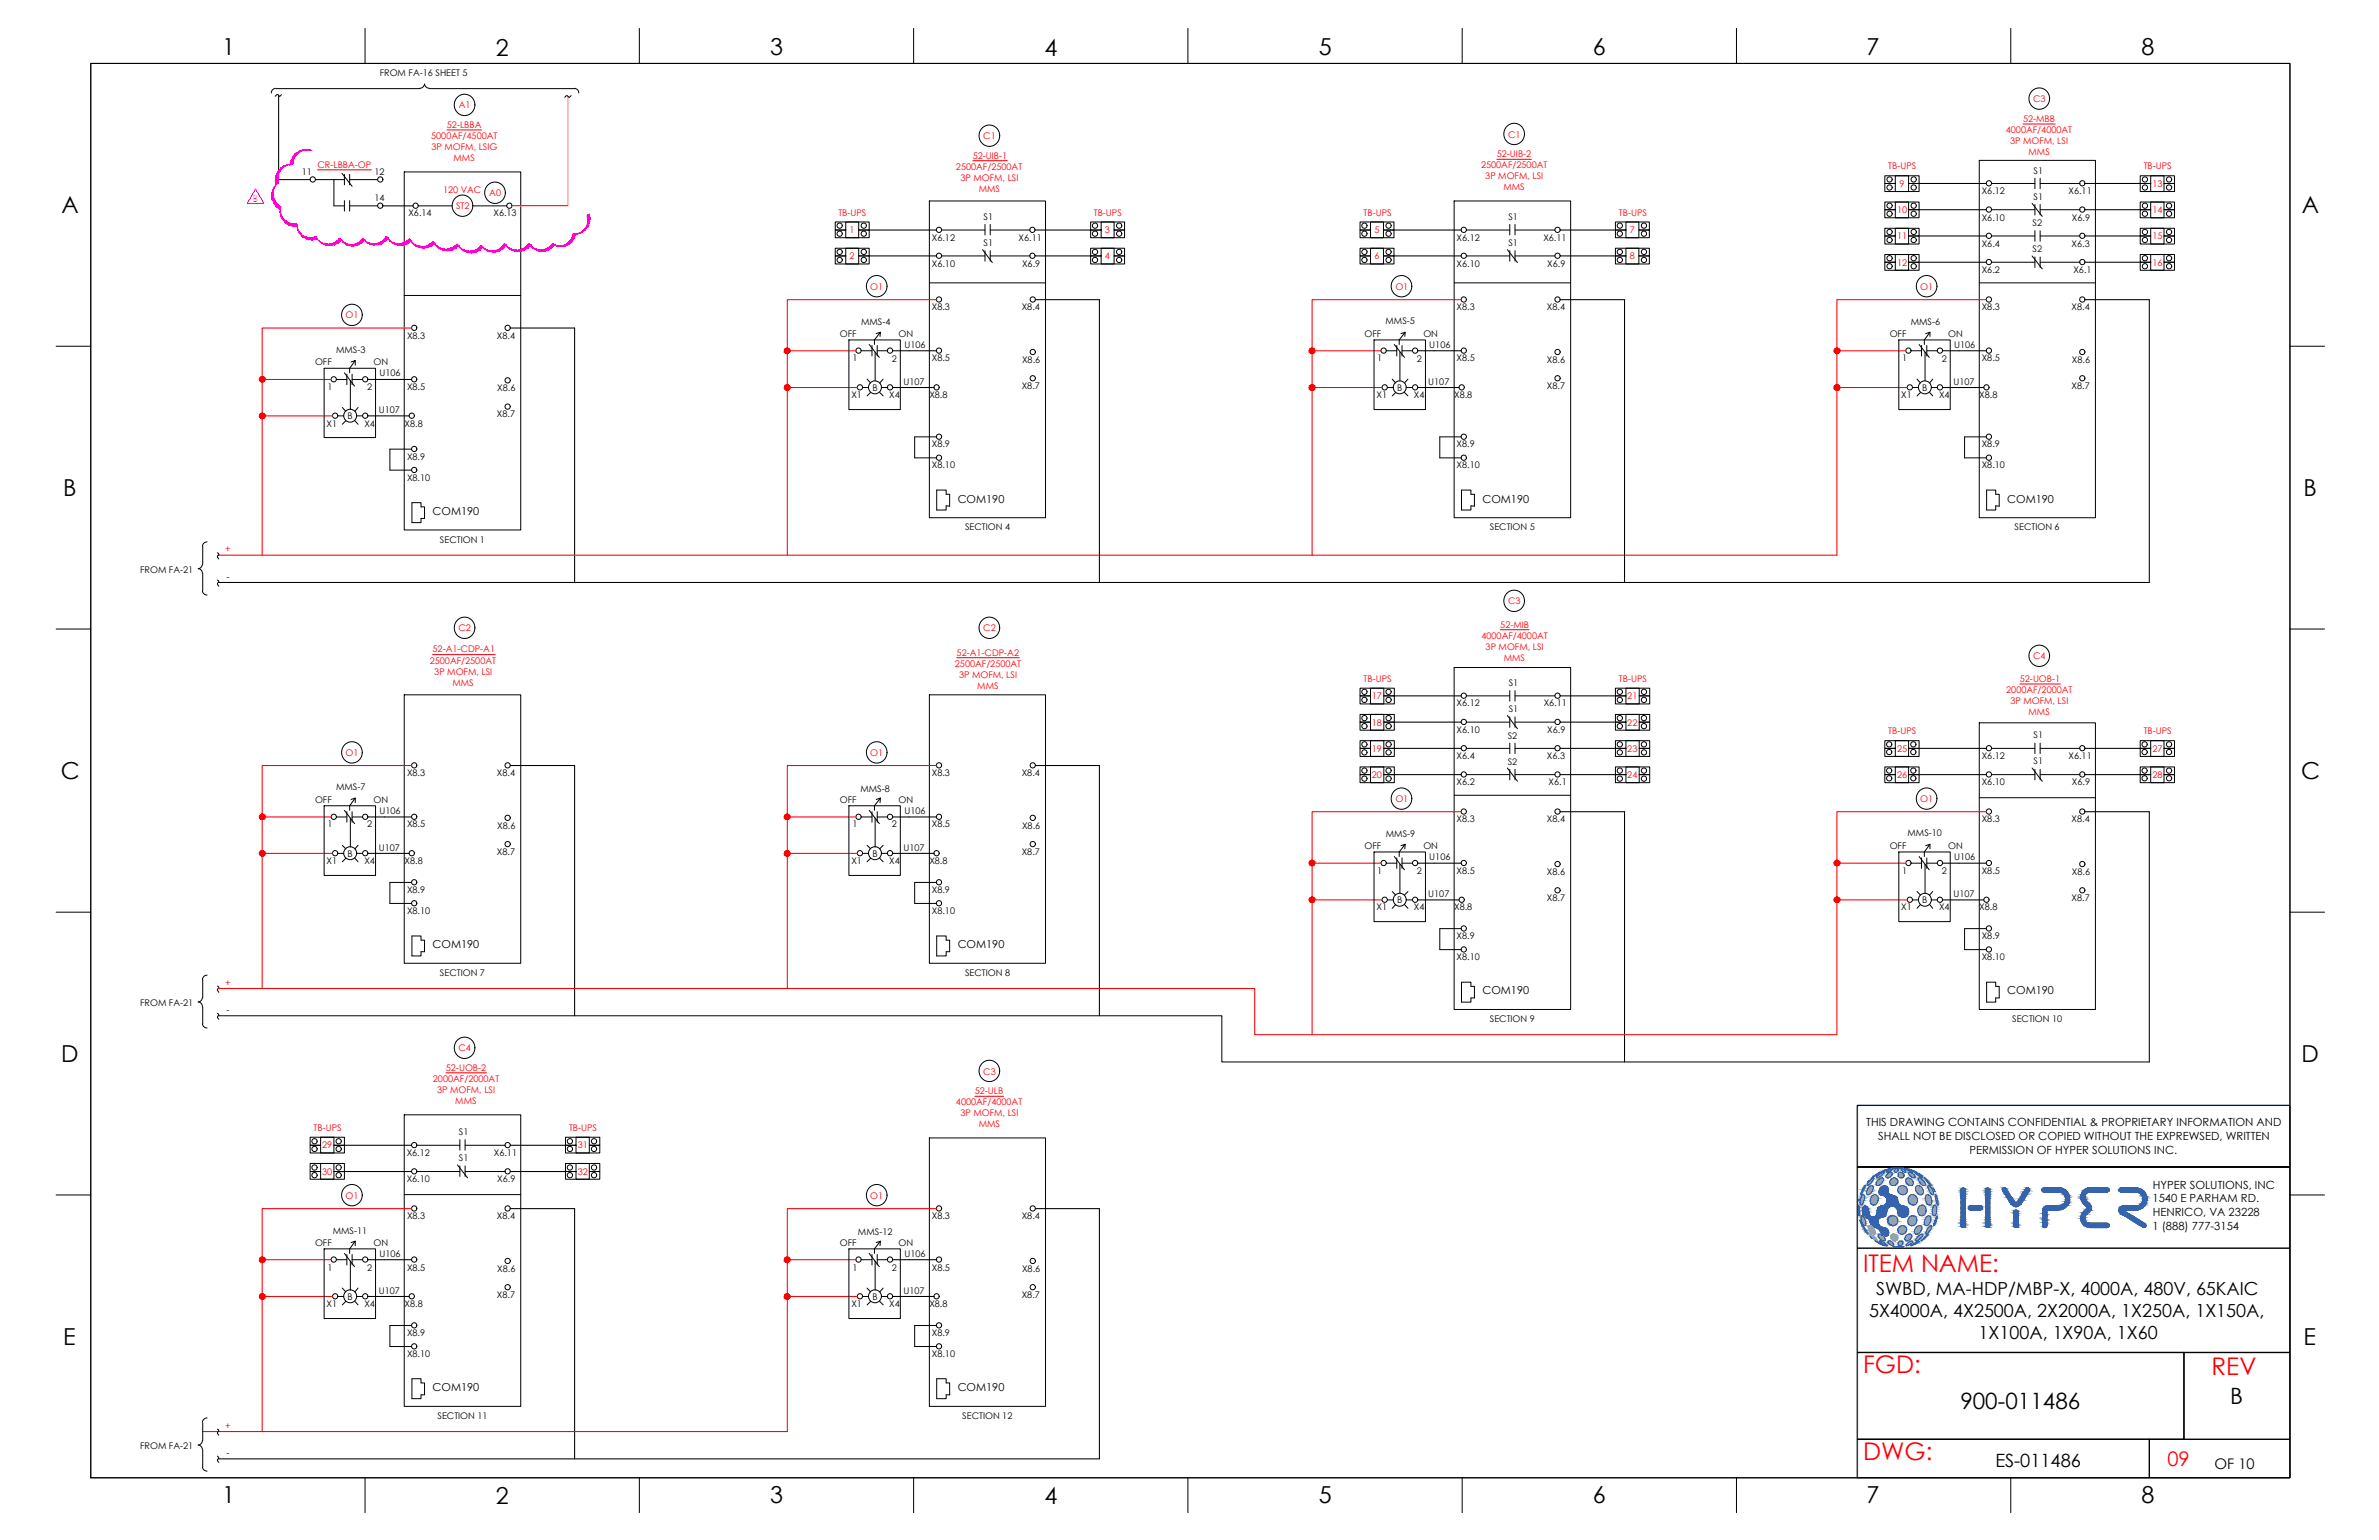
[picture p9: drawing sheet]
<svg xmlns="http://www.w3.org/2000/svg" width="432mm" height="279mm" viewBox="0 0 432 279" stroke-linecap="round" stroke-linejoin="round" font-family="sans-serif">
<defs><g id="words">
<g font-size="4.4" fill="#f00">
<text x="338.2" y="230.8">ITEM NAME:</text>
<text x="338.2" y="249.1">FGD:</text>
<text x="401.4" y="249.4">REV</text>
<text x="338.2" y="264.9">DWG:</text>
</g>
<g font-size="4.2">
<text x="40.4" y="10">1</text>
<text x="90" y="10.1">2</text>
<text x="139.8" y="10">3</text>
<text x="189.6" y="10.1">4</text>
<text x="239.4" y="10">5</text>
<text x="289.1" y="10">6</text>
<text x="338.8" y="10">7</text>
<text x="388.7" y="10">8</text>
<text x="11.1" y="38.7">A</text>
<text x="417.8" y="38.7">A</text>
<text x="11.5" y="90">B</text>
<text x="418.1" y="90">B</text>
<text x="11" y="141.3">C</text>
<text x="417.7" y="141.3">C</text>
<text x="11.1" y="192.7">D</text>
<text x="417.7" y="192.7">D</text>
<text x="11.5" y="244">E</text>
<text x="418.1" y="244">E</text>
<text x="40.4" y="272.7">1</text>
<text x="90" y="272.8">2</text>
<text x="139.8" y="272.7">3</text>
<text x="189.6" y="272.8">4</text>
<text x="239.4" y="272.7">5</text>
<text x="289.1" y="272.7">6</text>
<text x="338.8" y="272.7">7</text>
<text x="388.7" y="272.7">8</text>
</g>
<g font-size="4.1">
<text x="355.8" y="255.7">900-011486</text>
<text x="404.8" y="254.7">B</text>
</g>
<text font-size="3.6" fill="#f00" x="393.4" y="266">09</text>
<g font-size="3.3">
<text x="339.2" y="238.9">5X4000A, 4X2500A, 2X2000A, 1X250A, 1X150A,</text>
<text x="340.5" y="234.9">SWBD, MA-HDP/MBP-X, 4000A, 480V, 65KAIC</text>
<text x="359.1" y="242.9">1X100A, 1X90A, 1X60</text>
<text x="362.2" y="266.1">ES-011486</text>
</g>
<text font-size="2.7" x="401.9" y="266.5">OF 10</text>
<g font-size="2">
<text x="78.5" y="93.4">COM190</text>
<text x="173.8" y="91.2">COM190</text>
<text x="269.1" y="91.2">COM190</text>
<text x="364.3" y="91.2">COM190</text>
<text x="78.5" y="172">COM190</text>
<text x="173.8" y="172">COM190</text>
<text x="269.1" y="180.4">COM190</text>
<text x="364.3" y="180.4">COM190</text>
<text x="338.7" y="204.4">THIS DRAWING CONTAINS CONFIDENTIAL &amp; PROPRIETARY INFORMATION AND</text>
<text x="340.9" y="206.8">SHALL NOT BE DISCLOSED OR COPIED WITHOUT THE EXPREWSED, WRITTEN</text>
<text x="357.5" y="209.3">PERMISSION OF HYPER SOLUTIONS INC.</text>
<text x="390.7" y="215.7">HYPER SOLUTIONS, INC</text>
<text x="390.7" y="218.1">1540 E PARHAM RD.</text>
<text x="390.7" y="220.6">HENRICO, VA 23228</text>
<text x="390.7" y="223.2">1 (888) 777-3154</text>
<text x="78.5" y="252.4">COM190</text>
<text x="173.8" y="252.4">COM190</text>
</g>
<g font-size="1.7">
<text x="68.9" y="13.9">FROM FA-16 SHEET 5</text>
<text x="54.8" y="31.7">11</text>
<text x="68" y="31.7">12</text>
<text x="359.7" y="35.3">X6.12</text>
<text x="369.1" y="31.5">S1</text>
<text x="375.4" y="35.3">X6.11</text>
<text x="68" y="36.5">14</text>
<text x="74.1" y="39.3">X6.14</text>
<text x="89.6" y="39.3">X6.13</text>
<text x="178.5" y="39.9">S1</text>
<text x="273.8" y="39.9">S1</text>
<text x="359.7" y="40">X6.10</text>
<text x="368.9" y="41">S2</text>
<text x="369.1" y="36.3">S1</text>
<text x="376.1" y="40">X6.9</text>
<text x="169.1" y="43.6">X6.12</text>
<text x="178.5" y="44.7">S1</text>
<text x="184.9" y="43.6">X6.11</text>
<text x="264.4" y="43.6">X6.12</text>
<text x="273.8" y="44.7">S1</text>
<text x="280.1" y="43.6">X6.11</text>
<text x="359.7" y="44.8">X6.4</text>
<text x="368.9" y="45.8">S2</text>
<text x="376" y="44.8">X6.3</text>
<text x="169.1" y="48.4">X6.10</text>
<text x="185.5" y="48.4">X6.9</text>
<text x="264.4" y="48.4">X6.10</text>
<text x="280.8" y="48.4">X6.9</text>
<text x="359.7" y="49.5">X6.2</text>
<text x="376.3" y="49.5">X6.1</text>
<text x="156.3" y="58.9">MMS-4</text>
<text x="169.1" y="56.3">X8.3</text>
<text x="185.4" y="56.3">X8.4</text>
<text x="251.5" y="58.8">MMS-5</text>
<text x="264.4" y="56.3">X8.3</text>
<text x="280.8" y="56.3">X8.4</text>
<text x="346.8" y="58.9">MMS-6</text>
<text x="359.7" y="56.3">X8.3</text>
<text x="376" y="56.3">X8.4</text>
<text x="61" y="64">MMS-3</text>
<text x="73.9" y="61.4">X8.3</text>
<text x="90.2" y="61.4">X8.4</text>
<text x="152.4" y="61.2">OFF</text>
<text x="154.7" y="65.5">1</text>
<text x="161.9" y="65.6">2</text>
<text x="163.1" y="61.2">ON</text>
<text x="164.2" y="63.1">U106</text>
<text x="169.1" y="65.5">X8.5</text>
<text x="185.5" y="65.8">X8.6</text>
<text x="247.7" y="61.2">OFF</text>
<text x="250" y="65.5">1</text>
<text x="257.1" y="65.6">2</text>
<text x="258.3" y="61.2">ON</text>
<text x="259.4" y="63.1">U106</text>
<text x="264.4" y="65.5">X8.5</text>
<text x="280.8" y="65.8">X8.6</text>
<text x="343" y="61.2">OFF</text>
<text x="345.3" y="65.5">1</text>
<text x="352.5" y="65.6">2</text>
<text x="353.6" y="61.2">ON</text>
<text x="354.7" y="63.1">U106</text>
<text x="359.7" y="65.5">X8.5</text>
<text x="376.1" y="65.8">X8.6</text>
<text x="57.2" y="66.3">OFF</text>
<text x="59.5" y="70.8">1</text>
<text x="66.6" y="70.8">2</text>
<text x="67.8" y="66.3">ON</text>
<text x="68.9" y="68.3">U106</text>
<text x="73.9" y="70.8">X8.5</text>
<text x="90.3" y="70.9">X8.6</text>
<text x="158.3" y="70.9">B</text>
<text x="164" y="69.8">U107</text>
<text x="185.4" y="70.6">X8.7</text>
<text x="253.6" y="70.9">B</text>
<text x="259.2" y="69.8">U107</text>
<text x="280.8" y="70.6">X8.7</text>
<text x="348.9" y="70.9">B</text>
<text x="354.5" y="69.8">U107</text>
<text x="376" y="70.6">X8.7</text>
<text x="59.3" y="77.4">X1</text>
<text x="63.1" y="76.1">B</text>
<text x="66.1" y="77.4">X4</text>
<text x="68.7" y="74.9">U107</text>
<text x="73.4" y="77.4">X8.8</text>
<text x="90.2" y="75.7">X8.7</text>
<text x="154.5" y="72.2">X1</text>
<text x="161.4" y="72.3">X4</text>
<text x="168.7" y="72.2">X8.8</text>
<text x="249.8" y="72.2">X1</text>
<text x="256.6" y="72.3">X4</text>
<text x="263.9" y="72.2">X8.8</text>
<text x="345.1" y="72.2">X1</text>
<text x="351.9" y="72.3">X4</text>
<text x="359.2" y="72.2">X8.8</text>
<text x="73.9" y="83.4">X8.9</text>
<text x="169.1" y="81.2">X8.9</text>
<text x="264.4" y="81.2">X8.9</text>
<text x="359.7" y="81.2">X8.9</text>
<text x="73.9" y="87.2">X8.10</text>
<text x="169.1" y="85">X8.10</text>
<text x="264.4" y="85">X8.10</text>
<text x="359.7" y="85">X8.10</text>
<text x="79.8" y="98.5">SECTION 1</text>
<text x="175.2" y="96.2">SECTION 4</text>
<text x="270.4" y="96.2">SECTION 5</text>
<text x="365.7" y="96.2">SECTION 6</text>
<text x="25.4" y="104">FROM FA-21</text>
<text x="41.1" y="105.2">-</text>
<text x="273.8" y="124.5">S1</text>
<text x="264.4" y="128.2">X6.12</text>
<text x="273.8" y="129.2">S1</text>
<text x="280.2" y="128.2">X6.11</text>
<text x="264.4" y="132.9">X6.10</text>
<text x="264.4" y="137.7">X6.4</text>
<text x="273.6" y="134">S2</text>
<text x="280.8" y="137.7">X6.3</text>
<text x="280.8" y="132.9">X6.9</text>
<text x="359.7" y="137.7">X6.12</text>
<text x="369.1" y="133.9">S1</text>
<text x="375.4" y="137.7">X6.11</text>
<text x="61" y="143.3">MMS-7</text>
<text x="73.9" y="140.8">X8.3</text>
<text x="90.2" y="140.8">X8.4</text>
<text x="156.2" y="143.7">MMS-8</text>
<text x="169.1" y="140.8">X8.3</text>
<text x="185.4" y="140.8">X8.4</text>
<text x="264.4" y="142.4">X6.2</text>
<text x="273.6" y="138.8">S2</text>
<text x="281.1" y="142.4">X6.1</text>
<text x="359.7" y="142.4">X6.10</text>
<text x="369.1" y="138.7">S1</text>
<text x="376.1" y="142.4">X6.9</text>
<text x="57.2" y="145.7">OFF</text>
<text x="67.8" y="145.7">ON</text>
<text x="68.9" y="147.7">U106</text>
<text x="152.4" y="145.7">OFF</text>
<text x="163.1" y="145.7">ON</text>
<text x="164.2" y="147.7">U106</text>
<text x="264.4" y="149.2">X8.3</text>
<text x="280.8" y="149.2">X8.4</text>
<text x="359.7" y="149.2">X8.3</text>
<text x="376" y="149.2">X8.4</text>
<text x="59.5" y="150.1">1</text>
<text x="63.1" y="155.5">B</text>
<text x="66.6" y="150.1">2</text>
<text x="68.7" y="154.3">U107</text>
<text x="73.9" y="150.1">X8.5</text>
<text x="90.2" y="155.1">X8.7</text>
<text x="90.3" y="150.3">X8.6</text>
<text x="154.7" y="150.1">1</text>
<text x="158.3" y="155.5">B</text>
<text x="161.9" y="150.1">2</text>
<text x="164" y="154.3">U107</text>
<text x="169.1" y="150.1">X8.5</text>
<text x="185.4" y="155.1">X8.7</text>
<text x="185.5" y="150.3">X8.6</text>
<text x="247.7" y="154.1">OFF</text>
<text x="251.6" y="151.8">MMS-9</text>
<text x="258.3" y="154.1">ON</text>
<text x="343" y="154.1">OFF</text>
<text x="346.2" y="151.7">MMS-10</text>
<text x="353.6" y="154.1">ON</text>
<text x="59.3" y="156.8">X1</text>
<text x="66.1" y="156.8">X4</text>
<text x="73.4" y="156.8">X8.8</text>
<text x="154.5" y="156.8">X1</text>
<text x="161.4" y="156.8">X4</text>
<text x="168.7" y="156.8">X8.8</text>
<text x="250" y="158.5">1</text>
<text x="257.1" y="158.5">2</text>
<text x="259.4" y="156.1">U106</text>
<text x="264.4" y="158.5">X8.5</text>
<text x="280.8" y="158.7">X8.6</text>
<text x="345.3" y="158.5">1</text>
<text x="352.5" y="158.5">2</text>
<text x="354.7" y="156.1">U106</text>
<text x="359.7" y="158.5">X8.5</text>
<text x="376.1" y="158.7">X8.6</text>
<text x="73.9" y="165.8">X8.10</text>
<text x="73.9" y="162">X8.9</text>
<text x="169.1" y="165.8">X8.10</text>
<text x="169.1" y="162">X8.9</text>
<text x="249.8" y="165.2">X1</text>
<text x="253.6" y="163.8">B</text>
<text x="256.6" y="165.2">X4</text>
<text x="259.2" y="162.7">U107</text>
<text x="263.9" y="165.2">X8.8</text>
<text x="280.8" y="163.5">X8.7</text>
<text x="345.1" y="165.2">X1</text>
<text x="348.9" y="163.8">B</text>
<text x="351.9" y="165.2">X4</text>
<text x="354.5" y="162.7">U107</text>
<text x="359.2" y="165.2">X8.8</text>
<text x="376" y="163.5">X8.7</text>
<text x="264.4" y="170.4">X8.9</text>
<text x="359.7" y="170.4">X8.9</text>
<text x="79.8" y="177.1">SECTION 7</text>
<text x="175.2" y="177.1">SECTION 8</text>
<text x="264.4" y="174.2">X8.10</text>
<text x="359.7" y="174.2">X8.10</text>
<text x="25.4" y="182.6">FROM FA-21</text>
<text x="41.1" y="183.8">-</text>
<text x="270.4" y="185.5">SECTION 9</text>
<text x="365.2" y="185.5">SECTION 10</text>
<text x="73.8" y="209.7">X6.12</text>
<text x="83.3" y="205.9">S1</text>
<text x="89.6" y="209.7">X6.11</text>
<text x="73.8" y="214.5">X6.10</text>
<text x="83.3" y="210.7">S1</text>
<text x="90.3" y="214.5">X6.9</text>
<text x="73.9" y="221.2">X8.3</text>
<text x="90.2" y="221.2">X8.4</text>
<text x="169.1" y="221.2">X8.3</text>
<text x="185.4" y="221.2">X8.4</text>
<text x="57.2" y="226.1">OFF</text>
<text x="60.4" y="223.9">MMS-11</text>
<text x="67.8" y="226.1">ON</text>
<text x="152.4" y="226.1">OFF</text>
<text x="155.7" y="224">MMS-12</text>
<text x="163.1" y="226.1">ON</text>
<text x="59.5" y="230.5">1</text>
<text x="66.6" y="230.5">2</text>
<text x="68.9" y="228">U106</text>
<text x="73.9" y="230.5">X8.5</text>
<text x="90.3" y="230.7">X8.6</text>
<text x="154.7" y="230.5">1</text>
<text x="161.9" y="230.5">2</text>
<text x="164.2" y="228">U106</text>
<text x="169.1" y="230.5">X8.5</text>
<text x="185.5" y="230.7">X8.6</text>
<text x="59.3" y="237.1">X1</text>
<text x="63.1" y="235.9">B</text>
<text x="66.1" y="237.2">X4</text>
<text x="68.7" y="234.7">U107</text>
<text x="73.4" y="237.1">X8.8</text>
<text x="90.2" y="235.5">X8.7</text>
<text x="154.5" y="237.1">X1</text>
<text x="158.3" y="235.9">B</text>
<text x="161.4" y="237.2">X4</text>
<text x="164" y="234.7">U107</text>
<text x="168.7" y="237.1">X8.8</text>
<text x="185.4" y="235.5">X8.7</text>
<text x="73.9" y="242.4">X8.9</text>
<text x="169.1" y="242.4">X8.9</text>
<text x="73.9" y="246.2">X8.10</text>
<text x="169.1" y="246.2">X8.10</text>
<text x="79.4" y="257.5">SECTION 11</text>
<text x="174.7" y="257.5">SECTION 12</text>
<text x="25.4" y="262.9">FROM FA-21</text>
<text x="41.1" y="264.2">-</text>
</g>
<g font-size="1.7" fill="#f00">
<text x="81.1" y="23.2">52-LBBA</text>
<text x="83.3" y="19.6">A1</text>
<text x="367.2" y="22.1">52-MBB</text>
<text x="369" y="18.6">C3</text>
<text x="78.3" y="25.2">5000AF/4500AT</text>
<text x="78.3" y="27.3">3P MOFM, LSIG</text>
<text x="82.3" y="29.3">MMS</text>
<text x="176.6" y="28.8">52-UIB-1</text>
<text x="178.5" y="25.2">C1</text>
<text x="271.7" y="28.5">52-UIB-2</text>
<text x="273.7" y="25">C1</text>
<text x="364.1" y="24.1">4000AF/4000AT</text>
<text x="364.8" y="26.1">3P MOFM, LSI</text>
<text x="368.2" y="28.1">MMS</text>
<text x="57.6" y="30.4">CR-LBBA-OP</text>
<text x="80.4" y="35">120 VAC</text>
<text x="88.8" y="35.6">A0</text>
<text x="173.5" y="30.8">2500AF/2500AT</text>
<text x="174.3" y="32.8">3P MOFM, LSI</text>
<text x="177.6" y="34.9">MMS</text>
<text x="268.8" y="30.6">2500AF/2500AT</text>
<text x="269.6" y="32.5">3P MOFM, LSI</text>
<text x="272.9" y="34.6">MMS</text>
<text x="342.7" y="30.7">TB-UPS</text>
<text x="344.8" y="33.9">9</text>
<text x="389.1" y="30.7">TB-UPS</text>
<text x="390.7" y="33.9">13</text>
<text x="82.8" y="37.9">ST2</text>
<text x="152.2" y="39.2">TB-UPS</text>
<text x="198.5" y="39.2">TB-UPS</text>
<text x="247.5" y="39.2">TB-UPS</text>
<text x="293.8" y="39.2">TB-UPS</text>
<text x="344.3" y="38.7">10</text>
<text x="390.7" y="38.7">14</text>
<text x="154.2" y="42.3">1</text>
<text x="154.2" y="47.1">2</text>
<text x="200.6" y="42.3">3</text>
<text x="200.6" y="47.1">4</text>
<text x="249.5" y="42.3">5</text>
<text x="249.5" y="47.1">6</text>
<text x="295.8" y="42.3">7</text>
<text x="295.8" y="47.1">8</text>
<text x="344.3" y="43.4">11</text>
<text x="390.7" y="43.4">15</text>
<text x="158" y="52.6">O1</text>
<text x="253.3" y="52.6">O1</text>
<text x="344.3" y="48.2">12</text>
<text x="348.5" y="52.6">O1</text>
<text x="390.7" y="48.2">16</text>
<text x="62.7" y="57.7">O1</text>
<text x="40.9" y="100.2">+</text>
<text x="272.3" y="113.9">52-MIB</text>
<text x="273.7" y="109.6">C3</text>
<text x="78.5" y="118.4">52-A1-CDP-A1</text>
<text x="83.2" y="114.6">C2</text>
<text x="173.6" y="118.9">52-A1-CDP-A2</text>
<text x="178.5" y="114.6">C2</text>
<text x="268.9" y="115.9">4000AF/4000AT</text>
<text x="269.6" y="117.9">3P MOFM, LSI</text>
<text x="273" y="120">MMS</text>
<text x="369" y="119.6">C4</text>
<text x="78" y="120.4">2500AF/2500AT</text>
<text x="78.8" y="122.4">3P MOFM, LSI</text>
<text x="82.1" y="124.4">MMS</text>
<text x="173.3" y="121">2500AF/2500AT</text>
<text x="174.1" y="123">3P MOFM, LSI</text>
<text x="177.4" y="125">MMS</text>
<text x="247.5" y="123.7">TB-UPS</text>
<text x="293.8" y="123.7">TB-UPS</text>
<text x="364.1" y="125.7">2000AF/2000AT</text>
<text x="366.6" y="123.7">52-UOB-1</text>
<text x="249" y="126.8">17</text>
<text x="249" y="131.6">18</text>
<text x="295.4" y="126.9">21</text>
<text x="295.4" y="131.6">22</text>
<text x="364.9" y="127.8">3P MOFM, LSI</text>
<text x="368.2" y="129.7">MMS</text>
<text x="62.7" y="137.1">O1</text>
<text x="158" y="137.1">O1</text>
<text x="249" y="136.4">19</text>
<text x="295.4" y="136.4">23</text>
<text x="342.7" y="133.2">TB-UPS</text>
<text x="344.3" y="136.3">25</text>
<text x="389.1" y="133.2">TB-UPS</text>
<text x="390.7" y="136.3">27</text>
<text x="249" y="141.2">20</text>
<text x="295.4" y="141.2">24</text>
<text x="344.3" y="141.1">26</text>
<text x="390.7" y="141.1">28</text>
<text x="253.3" y="145.5">O1</text>
<text x="348.5" y="145.5">O1</text>
<text x="40.9" y="178.8">+</text>
<text x="83.2" y="190.7">C4</text>
<text x="78.6" y="196.3">2000AF/2000AT</text>
<text x="80.9" y="194.3">52-UOB-2</text>
<text x="178.5" y="195">C3</text>
<text x="79.3" y="198.3">3P MOFM, LSI</text>
<text x="82.6" y="200.4">MMS</text>
<text x="173.5" y="200.5">4000AF/4000AT</text>
<text x="174.3" y="202.5">3P MOFM, LSI</text>
<text x="176.9" y="198.5">52-ULB</text>
<text x="56.9" y="205.2">TB-UPS</text>
<text x="58.4" y="208.4">29</text>
<text x="103.3" y="205.2">TB-UPS</text>
<text x="104.9" y="208.4">31</text>
<text x="177.6" y="204.5">MMS</text>
<text x="58.4" y="213.1">30</text>
<text x="104.9" y="213.1">32</text>
<text x="62.7" y="217.5">O1</text>
<text x="158" y="217.5">O1</text>
<text x="40.9" y="259.2">+</text>
</g>
<text font-size="1.7" fill="#f0f" x="45.9" y="36.7">B</text>
</g></defs>
<!-- layer: GRID -->
<path d="M415.6 200.5h-78.5v67.5" fill="none" stroke="#6ec1dd" stroke-width=".25"/>
<!-- layer: 0 -->
<g fill="none" stroke="#000" stroke-width=".18">
<path d="M16.5 11.5h399.1v256.6h-399.1zM50 16a.86 .86 0 0 0-.8 .9M50.1 16.1h26.1M51.1 17.2l-.3 .3-.4-.3h-.1l-.4 .3M66.3 5.2v6.3M76.2 16a.86 .86 0 0 0 .8-.7 .88 .88 0 0 0 .9 .7M77.9 16.1h26.5M103.7 17.3l-.4 .4-.3-.4-.5 .4M104.3 16a.86 .86 0 0 1 .8 .9M116 5.2v6.3M165.8 5.2v6.3M215.6 5.2v6.3"/>
<path d="M265.4 5.2v6.3M315.2 5.2v6.3M365 5.2v6.3M50.6 32.6h5.7M57.2 32.6h5.3M60.6 32.6v4.8h1.9M62.1 31.4l1.8 2.4M62.5 31.6v1.9M62.5 36.4v1.9M63.5 31.6v1.9M63.5 36.4v1.9M63.5 37.4h5"/>
<path d="M63.5 32.6h5M73.4 31.2h21.1v65h-21.1zM76 37.4h6.1M85.9 37.4h6.1M168.7 36.5h21.1v57.4h-21.1zM263.9 36.5h21.2v57.4h-21.2zM342.1 31.9h6.2v1.4h-1.9v1.4h-2.4v-1.4h-1.9zM342.1 33.3h1.9v-1.4h2.4v1.4h1.9v1.4h-6.2zM342.1 36.7h6.2v1.4h-1.9v1.4h-2.4v-1.4h-1.9zM342.1 38.1h1.9v-1.4h2.4v1.4h1.9v1.4h-6.2zM359.2 29.1h21.1v64.8h-21.1zM361.5 33.3h7.8"/>
<path d="M361.5 38.1h7.8M368.8 36.9l1.9 2.4M369.3 32.3v1.9M369.3 37.1v1.9M370.3 33.3h7.2M370.3 32.3v1.9M370.3 37.1v1.9M370.3 38.1h7.2M388.5 31.9h6.2v1.4h-1.9v1.4h-2.4v-1.4h-1.9zM388.5 33.3h1.9v-1.4h2.4v1.4h1.9v1.4h-6.2zM388.5 36.7h6.2v1.4h-1.9v1.4h-2.4v-1.4h-1.9zM388.5 38.1h1.9v-1.4h2.4v1.4h1.9v1.4h-6.2z"/>
<path d="M73.4 53.6h21.1M151.6 40.3h6.2v1.4h-1.9v1.4h-2.4v-1.4h-1.9zM151.6 41.7h1.9v-1.4h2.4v1.4h1.9v1.4h-6.2zM151.6 45h6.2v1.4h-1.9v1.5h-2.4v-1.5h-1.9zM151.6 46.4h1.9v-1.4h2.4v1.4h1.9v1.5h-6.2zM168.7 51.3h21.1M170.9 41.7h7.9M170.9 46.4h7.9M178.3 45.3l1.8 2.3M178.8 40.7v1.9M178.8 45.5v1.9M179.7 41.7h7.3"/>
<path d="M179.7 40.7v1.9M179.7 45.5v1.9M179.7 46.4h7.3M198 40.3h6.1v1.4h-1.9v1.4h-2.3v-1.4h-1.9zM198 41.7h1.9v-1.4h2.3v1.4h1.9v1.4h-6.1zM198 45h6.1v1.4h-1.9v1.5h-2.3v-1.5h-1.9zM198 46.4h1.9v-1.4h2.3v1.4h1.9v1.5h-6.1zM246.9 40.3h6.1v1.4h-1.9v1.4h-2.3v-1.4h-1.9zM246.9 41.7h1.9v-1.4h2.3v1.4h1.9v1.4h-6.1zM246.9 45h6.1v1.4h-1.9v1.5h-2.3v-1.5h-1.9zM246.9 46.4h1.9v-1.4h2.3v1.4h1.9v1.5h-6.1zM263.9 51.3h21.2"/>
<path d="M266.2 41.7h7.8M266.2 46.4h7.8M273.6 45.3l1.8 2.3M274 40.7v1.9M274 45.5v1.9M275 41.7h7.2M275 46.4h7.2M275 40.7v1.9M275 45.5v1.9M293.2 40.3h6.2v1.4h-1.9v1.4h-2.4v-1.4h-1.9zM293.2 41.7h1.9v-1.4h2.4v1.4h1.9v1.4h-6.2zM293.2 45h6.2v1.4h-1.9v1.5h-2.4v-1.5h-1.9z"/>
<path d="M293.2 46.4h1.9v-1.4h2.4v1.4h1.9v1.5h-6.2zM342.1 41.4h6.2v1.4h-1.9v1.5h-2.4v-1.5h-1.9zM342.1 42.8h1.9v-1.4h2.4v1.4h1.9v1.5h-6.2zM342.1 46.2h6.2v1.4h-1.9v1.4h-2.4v-1.4h-1.9zM342.1 47.6h1.9v-1.4h2.4v1.4h1.9v1.4h-6.2zM359.2 51.3h21.1M361.5 42.8h7.8M361.5 47.6h7.8M368.8 46.4l1.9 2.4M369.3 41.9v1.9M369.3 46.6v1.9M370.3 41.9v1.9"/>
<path d="M370.3 46.6v1.9M370.3 42.8h7.2M370.3 47.6h7.2M388.5 41.4h6.2v1.4h-1.9v1.5h-2.4v-1.5h-1.9zM388.5 42.8h1.9v-1.4h2.4v1.4h1.9v1.5h-6.2zM388.5 46.2h6.2v1.4h-1.9v1.4h-2.4v-1.4h-1.9zM388.5 47.6h1.9v-1.4h2.4v1.4h1.9v1.4h-6.2zM10.2 62.8h6.3M58.8 66.8h9.4v12.6h-9.4zM61.1 68.8h1.9M61.3 75.5h1.1M62.1 73.9l.7 .7"/>
<path d="M62.5 67.6l1.9 2.5M62.8 76.3l-.7 .7M63 67.9v1.9M63.6 69v5.3M63.7 65.7l.8-.3-1 1.4v.8M63.9 68.8h1.9M63.9 67.9v1.9M64.4 76.3l.6 .7M64.5 65.4v.8M64.7 75.5h1.1M65 73.9l-.6 .7M154.1 61.7h9.3v12.6h-9.3z"/>
<path d="M156.4 63.6h1.9M156.6 70.3h1M157.4 68.8l.6 .7M157.8 62.5l1.8 2.3M158 71.2l-.6 .6M158.3 62.7v1.9M158.8 63.9v5.2M159 60.5l.8-.2-1.1 1.4v.8M159.2 63.6h1.9M159.2 62.7v1.9M159.7 71.2l.6 .6M159.8 60.3l-.1 .7"/>
<path d="M160 70.3h1.1M160.3 68.8l-.6 .7M170 79.3h-4v3.8h4M249.4 61.7h9.3v12.6h-9.3zM251.6 63.6h1.9M251.9 70.3h1M252.7 68.8l.6 .7M253.1 62.5l1.8 2.3M253.3 71.2l-.6 .6M253.5 62.7v1.9M254.1 63.9v5.2M254.3 60.5l.7-.2-1 1.4v.8"/>
<path d="M254.5 63.6h1.9M254.5 62.7v1.9M254.9 71.2l.7 .6M255 60.3v.7M255.3 70.3h1.1M255.6 68.8l-.7 .7M265.3 79.3h-4v3.8h4M344.6 61.7h9.4v12.6h-9.4zM346.9 63.6h1.9M347.1 70.3h1.1M347.9 68.8l.7 .7M348.3 62.5l1.9 2.3"/>
<path d="M348.6 71.2l-.7 .6M348.8 62.7v1.9M349.4 63.9v5.2M349.5 60.5l.8-.2-1 1.4v.8M349.7 63.6h1.9M349.7 62.7v1.9M350.2 71.2l.6 .6M350.3 60.3v.7M350.6 70.3h1M350.8 68.8l-.6 .7M360.5 79.3h-3.9v3.8h3.9M415.6 62.8h6.3"/>
<path d="M36.8 99.1v3.3M37.6 98.3a.86 .86 0 0 0-.9 .8M74.7 81.5h-3.9v3.8h3.9M74.8 91.2h1.6v.8h.7v2.1h-.7v.7h-1.6zM170 88.9h1.7v.8h.7v2.1h-.7v.7h-1.7zM265.3 88.9h1.7v.8h.6v2.1h-.6v.7h-1.7zM360.6 88.9h1.6v.8h.7v2.1h-.7v.7h-1.6zM10.2 114.1h6.3M36 103.1a.86 .86 0 0 1 .7 .9M36.7 102.3a.86 .86 0 0 1-.7 .9M36.7 107.2a.86 .86 0 0 0 .9 .8M36.8 104v3.2"/>
<path d="M39.5 100.3l.2 .3-.2 .2a.43 .43 0 0 0 .2 .6M39.5 105.2l.2 .3-.2 .2a.45 .45 0 0 0 .2 .7M415.6 114.1h6.3M73.4 126.1h21.1v48.7h-21.1zM168.7 126.1h21.1v48.7h-21.1zM246.9 124.9h6.2v1.4h-1.9v1.4h-2.4v-1.4h-1.9zM246.9 126.3h1.9v-1.4h2.4v1.4h1.9v1.4h-6.2zM246.9 129.6h6.2v1.4h-1.9v1.5h-2.4v-1.5h-1.9zM246.9 131h1.9v-1.4h2.4v1.4h1.9v1.5h-6.2zM246.9 134.4h6.2v1.4h-1.9v1.4h-2.4v-1.4h-1.9zM246.9 135.8h1.9v-1.4h2.4v1.4h1.9v1.4h-6.2zM246.9 139.1h6.2v1.4h-1.9v1.5h-2.4v-1.5h-1.9z"/>
<path d="M263.9 121.1h21.2v62h-21.2zM266.2 126.3h7.8M266.2 131h7.8M266.2 135.8h7.8M273.6 129.8l1.8 2.4M273.6 139.3l1.8 2.4M274 125.3v1.9M274 130.1v1.9M274 134.8v1.9M274 139.6v1.9M275 125.3v1.9M275 130.1v1.9"/>
<path d="M275 134.8v1.9M275 139.6v1.9M275 126.3h7.2M275 131h7.2M275 135.8h7.2M293.2 124.9h6.2v1.4h-1.9v1.4h-2.4v-1.4h-1.9zM293.2 126.3h1.9v-1.4h2.4v1.4h1.9v1.4h-6.2zM293.2 129.6h6.2v1.4h-1.9v1.5h-2.4v-1.5h-1.9zM293.2 131h1.9v-1.4h2.4v1.4h1.9v1.5h-6.2zM293.2 134.4h6.2v1.4h-1.9v1.4h-2.4v-1.4h-1.9zM293.2 135.8h1.9v-1.4h2.4v1.4h1.9v1.4h-6.2zM293.2 139.1h6.2v1.4h-1.9v1.5h-2.4v-1.5h-1.9z"/>
<path d="M342.1 134.4h6.2v1.4h-1.9v1.4h-2.4v-1.4h-1.9zM342.1 135.8h1.9v-1.4h2.4v1.4h1.9v1.4h-6.2zM342.1 139.1h6.2v1.4h-1.9v1.5h-2.4v-1.5h-1.9zM359.2 131.1h21.1v52h-21.1zM361.5 135.8h7.8M368.8 139.3l1.9 2.4M369.3 134.8v1.9M369.3 139.6v1.9M370.3 134.8v1.9M370.3 139.6v1.9M370.3 135.8h7.2M388.5 134.4h6.2v1.4h-1.9v1.4h-2.4v-1.4h-1.9z"/>
<path d="M388.5 135.8h1.9v-1.4h2.4v1.4h1.9v1.4h-6.2zM388.5 139.1h6.2v1.4h-1.9v1.5h-2.4v-1.5h-1.9zM58.8 146.2h9.4v12.6h-9.4zM61.1 148.2h1.9M61.3 154.8h1.1M62.1 153.4l.7 .6M62.5 147l1.9 2.4M62.8 155.7l-.7 .7M63 147.3v1.9M63.6 148.4v5.3M63.7 145l.8-.2-1 1.4v.8M63.9 147.3v1.9"/>
<path d="M63.9 148.2h1.9M64.4 155.7l.6 .7M64.5 144.8v.8M64.7 154.8h1.1M65 153.4l-.6 .6M154.1 146.2h9.3v12.6h-9.3zM156.4 148.2h1.9M156.6 154.8h1M157.4 153.4l.6 .6M157.8 147l1.8 2.4M158 155.7l-.6 .7M158.3 147.3v1.9"/>
<path d="M158.8 148.4v5.3M159 145l.8-.2-1.1 1.4v.8M159.2 147.3v1.9M159.2 148.2h1.9M159.7 155.7l.6 .7M159.8 144.8l-.1 .8M160 154.8h1.1M160.3 153.4l-.6 .6M246.9 140.5h1.9v-1.4h2.4v1.4h1.9v1.5h-6.2zM249.4 154.6h9.3v12.6h-9.3zM251.6 156.6h1.9M253.1 155.4l1.8 2.4"/>
<path d="M253.5 155.7v1.9M254.1 156.8v5.3M254.3 153.4l.7-.2-1 1.4v.8M254.5 155.7v1.9M254.5 156.6h1.9M255 153.2v.8M263.9 144.3h21.2M266.2 140.5h7.8M275 140.5h7.2M293.2 140.5h1.9v-1.4h2.4v1.4h1.9v1.5h-6.2zM342.1 140.5h1.9v-1.4h2.4v1.4h1.9v1.5h-6.2zM344.6 154.6h9.4v12.6h-9.4z"/>
<path d="M346.9 156.6h1.9M348.3 155.4l1.9 2.4M348.8 155.7v1.9M349.4 156.8v5.3M349.5 153.4l.8-.2-1 1.4v.8M349.7 155.7v1.9M349.7 156.6h1.9M350.3 153.2v.8M359.2 144.7h21.1M361.5 140.5h7.8M370.3 140.5h7.2M388.5 140.5h1.9v-1.4h2.4v1.4h1.9v1.5h-6.2z"/>
<path d="M10.2 165.5h6.3M36.8 177.7v3.3M37.6 176.9a.86 .86 0 0 0-.9 .8M39.5 178.9l.2 .2-.2 .3a.45 .45 0 0 0 .2 .6M74.7 160.1h-3.9v3.8h3.9M74.8 169.8h1.6v.8h.7v2.1h-.7v.7h-1.6zM170 169.8h1.7v.8h.7v2.1h-.7v.7h-1.7zM170 160.1h-4v3.8h4M251.9 163.3h1M252.7 161.7l.6 .7M253.3 164.1l-.6 .7M254.9 164.1l.7 .7"/>
<path d="M255.3 163.3h1.1M255.6 161.7l-.7 .7M265.3 178.2h1.7v.8h.6v2.1h-.6v.7h-1.7zM265.3 168.5h-4v3.8h4M347.1 163.3h1.1M347.9 161.7l.7 .7M348.6 164.1l-.7 .7M350.2 164.1l.6 .7M350.6 163.3h1M350.8 161.7l-.6 .7M360.5 168.5h-3.9v3.8h3.9M360.6 178.2h1.6v.8h.7v2.1h-.7v.7h-1.6z"/>
<path d="M415.6 165.5h6.3M36 181.8a.86 .86 0 0 1 .7 .8M36.7 181a.86 .86 0 0 1-.7 .8M36.7 185.8a.86 .86 0 0 0 .9 .7M36.8 182.6v3.2M39.5 183.8l.2 .3-.2 .4 .2 .4M39.7 184.3h182.1v8.4h168.3M10.2 216.8h6.3M56.3 206.3h6.2v1.5h-1.9v1.4h-2.4v-1.4h-1.9zM56.3 207.8h1.9v-1.5h2.4v1.5h1.9v1.4h-6.2zM56.3 211.1h6.2v1.4h-1.9v1.4h-2.4v-1.4h-1.9zM56.3 212.5h1.9v-1.4h2.4v1.4h1.9v1.4h-6.2z"/>
<path d="M73.4 202.3h21.1v52.9h-21.1zM73.4 216.7h21.1M75.7 207.8h7.8M75.7 212.5h7.8M83 211.3l1.9 2.4M83.5 206.8v1.9M83.5 211.5v1.9M84.4 207.8h7.3M84.4 206.8v1.9M84.4 211.5v1.9M84.4 212.5h7.3M102.6 206.3h6.3v1.5h-1.9v1.4h-2.5v-1.4h-1.9z"/>
<path d="M102.6 207.8h1.9v-1.5h2.5v1.5h1.9v1.4h-6.3zM102.6 211.1h6.3v1.4h-1.9v1.4h-2.5v-1.4h-1.9zM102.6 212.5h1.9v-1.4h2.5v1.4h1.9v1.4h-6.3zM168.7 206.5h21.1v48.7h-21.1zM337.1 211.7h78.5M415.6 216.8h6.3M58.8 226.6h9.4v12.6h-9.4zM61.1 228.6h1.9M61.3 235.2h1.1M62.1 233.7l.7 .7M62.5 227.4l1.9 2.4M62.8 236.1l-.7 .6"/>
<path d="M63 227.6v1.9M63.6 228.8v5.3M63.7 225.4l.8-.2-1 1.4v.8M63.9 227.6v1.9M63.9 228.6h1.9M64.4 236.1l.6 .6M64.5 225.2v.8M64.7 235.2h1.1M65 233.7l-.6 .7M154.1 226.6h9.3v12.6h-9.3zM156.4 228.6h1.9M156.6 235.2h1"/>
<path d="M157.4 233.7l.6 .7M157.8 227.4l1.8 2.4M158 236.1l-.6 .6M158.3 227.6v1.9M158.8 228.8v5.3M159 225.4l.8-.2-1.1 1.4v.8M159.2 227.6v1.9M159.2 228.6h1.9M159.7 236.1l.6 .6M159.8 225.2l-.1 .8M160 235.2h1.1M160.3 233.7l-.6 .7"/>
<path d="M36.8 258.1v3.3M37.6 257.3a.86 .86 0 0 0-.9 .7M39.5 259.3l.2 .2-.2 .4 .2 .5M74.7 240.5h-3.9v3.8h3.9M74.8 250.1h1.6v.8h.7v2.2h-.7v.7h-1.6zM170 250.1h1.7v.8h.7v2.2h-.7v.7h-1.7zM170 240.5h-4v3.8h4M337.1 245.4h59.3v15.7h-59.3M36 262.1a.86 .86 0 0 1 .7 .9M36.7 261.3a.86 .86 0 0 1-.7 .9M36.7 266.1a.86 .86 0 0 0 .9 .8M36.8 263v3.2"/>
<path d="M39.5 264.2l.2 .3-.2 .4 .2 .4M66.3 268.1v6.4M116 268.1v6.4M165.8 268.1v6.4M215.6 268.1v6.4M265.4 268.1v6.4M315.2 268.1v6.4M365 268.1v6.4"/>
<circle cx="84.3" cy="19" r="1.91"/>
<circle cx="370.1" cy="17.9" r="1.91"/>
<circle cx="56.8" cy="32.6" r=".48"/>
<circle cx="69" cy="32.6" r=".48"/>
<circle cx="69" cy="37.3" r=".48"/>
<circle cx="75.4" cy="37.3" r=".48"/>
<circle cx="83.9" cy="37.3" r="1.91"/>
<circle cx="89.8" cy="35" r="1.91"/>
<circle cx="92.5" cy="37.3" r=".48"/>
<circle cx="179.5" cy="24.6" r="1.91"/>
<circle cx="274.8" cy="24.3" r="1.91"/>
<circle cx="343" cy="34" r=".48"/>
<circle cx="343" cy="37.3" r=".48"/>
<circle cx="343" cy="32.6" r=".48"/>
<circle cx="343" cy="38.8" r=".48"/>
<circle cx="347.3" cy="38.8" r=".48"/>
<circle cx="347.3" cy="34" r=".48"/>
<circle cx="347.3" cy="32.6" r=".48"/>
<circle cx="347.3" cy="37.3" r=".48"/>
<circle cx="361" cy="33.3" r=".48"/>
<circle cx="361" cy="38" r=".48"/>
<circle cx="377.9" cy="33.3" r=".48"/>
<circle cx="377.9" cy="38" r=".48"/>
<circle cx="389.3" cy="38.8" r=".48"/>
<circle cx="389.3" cy="32.6" r=".48"/>
<circle cx="389.3" cy="34" r=".48"/>
<circle cx="389.3" cy="37.3" r=".48"/>
<circle cx="393.7" cy="38.8" r=".48"/>
<circle cx="393.7" cy="32.6" r=".48"/>
<circle cx="393.7" cy="34" r=".48"/>
<circle cx="393.7" cy="37.3" r=".48"/>
<circle cx="63.8" cy="57.1" r="1.91"/>
<circle cx="75.2" cy="59.5" r=".48"/>
<circle cx="92.1" cy="59.5" r=".48"/>
<circle cx="152.4" cy="40.9" r=".48"/>
<circle cx="152.4" cy="47.2" r=".48"/>
<circle cx="152.4" cy="42.4" r=".48"/>
<circle cx="152.4" cy="45.7" r=".48"/>
<circle cx="156.8" cy="40.9" r=".48"/>
<circle cx="156.8" cy="47.2" r=".48"/>
<circle cx="156.8" cy="42.4" r=".48"/>
<circle cx="156.8" cy="45.7" r=".48"/>
<circle cx="159.1" cy="51.9" r="1.91"/>
<circle cx="170.4" cy="54.3" r=".48"/>
<circle cx="170.4" cy="46.4" r=".48"/>
<circle cx="170.4" cy="41.7" r=".48"/>
<circle cx="187.4" cy="41.7" r=".48"/>
<circle cx="187.4" cy="46.4" r=".48"/>
<circle cx="187.4" cy="54.3" r=".48"/>
<circle cx="198.8" cy="47.2" r=".48"/>
<circle cx="198.8" cy="40.9" r=".48"/>
<circle cx="198.8" cy="42.4" r=".48"/>
<circle cx="198.8" cy="45.7" r=".48"/>
<circle cx="203.1" cy="47.2" r=".48"/>
<circle cx="203.1" cy="45.7" r=".48"/>
<circle cx="203.1" cy="40.9" r=".48"/>
<circle cx="203.1" cy="42.4" r=".48"/>
<circle cx="247.6" cy="40.9" r=".48"/>
<circle cx="247.6" cy="47.2" r=".48"/>
<circle cx="247.6" cy="42.4" r=".48"/>
<circle cx="247.6" cy="45.7" r=".48"/>
<circle cx="252" cy="42.4" r=".48"/>
<circle cx="252" cy="45.7" r=".48"/>
<circle cx="252" cy="47.2" r=".48"/>
<circle cx="252" cy="40.9" r=".48"/>
<circle cx="254.3" cy="51.9" r="1.91"/>
<circle cx="265.7" cy="46.4" r=".48"/>
<circle cx="265.7" cy="54.3" r=".48"/>
<circle cx="265.7" cy="41.7" r=".48"/>
<circle cx="282.7" cy="46.4" r=".48"/>
<circle cx="282.7" cy="54.3" r=".48"/>
<circle cx="282.7" cy="41.7" r=".48"/>
<circle cx="294" cy="47.2" r=".48"/>
<circle cx="294" cy="42.4" r=".48"/>
<circle cx="294" cy="45.7" r=".48"/>
<circle cx="294" cy="40.9" r=".48"/>
<circle cx="298.4" cy="42.4" r=".48"/>
<circle cx="298.4" cy="47.2" r=".48"/>
<circle cx="298.4" cy="45.7" r=".48"/>
<circle cx="298.4" cy="40.9" r=".48"/>
<circle cx="343" cy="43.5" r=".48"/>
<circle cx="343" cy="46.8" r=".48"/>
<circle cx="343" cy="48.3" r=".48"/>
<circle cx="343" cy="42.1" r=".48"/>
<circle cx="347.3" cy="42.1" r=".48"/>
<circle cx="347.3" cy="46.8" r=".48"/>
<circle cx="347.3" cy="48.3" r=".48"/>
<circle cx="347.3" cy="43.5" r=".48"/>
<circle cx="349.7" cy="51.9" r="1.91"/>
<circle cx="361" cy="42.8" r=".48"/>
<circle cx="361" cy="54.3" r=".48"/>
<circle cx="361" cy="47.5" r=".48"/>
<circle cx="377.9" cy="47.5" r=".48"/>
<circle cx="377.9" cy="54.3" r=".48"/>
<circle cx="377.9" cy="42.8" r=".48"/>
<circle cx="389.3" cy="42.1" r=".48"/>
<circle cx="389.3" cy="43.5" r=".48"/>
<circle cx="389.3" cy="46.8" r=".48"/>
<circle cx="389.3" cy="48.3" r=".48"/>
<circle cx="393.7" cy="42.1" r=".48"/>
<circle cx="393.7" cy="46.8" r=".48"/>
<circle cx="393.7" cy="48.3" r=".48"/>
<circle cx="393.7" cy="43.5" r=".48"/>
<circle cx="60.6" cy="68.8" r=".48"/>
<circle cx="60.8" cy="75.4" r=".48"/>
<circle cx="63.6" cy="75.4" r="1.17"/>
<circle cx="66.3" cy="68.8" r=".48"/>
<circle cx="66.3" cy="75.4" r=".48"/>
<circle cx="74.7" cy="75.4" r=".48"/>
<circle cx="75.2" cy="68.8" r=".48"/>
<circle cx="92.1" cy="73.8" r=".48"/>
<circle cx="92.1" cy="69" r=".48"/>
<circle cx="155.8" cy="63.6" r=".48"/>
<circle cx="156.1" cy="70.3" r=".48"/>
<circle cx="158.8" cy="70.3" r="1.17"/>
<circle cx="161.5" cy="63.6" r=".48"/>
<circle cx="161.5" cy="70.3" r=".48"/>
<circle cx="170" cy="70.3" r=".48"/>
<circle cx="170.4" cy="63.6" r=".48"/>
<circle cx="170.4" cy="79.2" r=".48"/>
<circle cx="187.4" cy="68.6" r=".48"/>
<circle cx="187.4" cy="63.9" r=".48"/>
<circle cx="251.1" cy="63.6" r=".48"/>
<circle cx="251.3" cy="70.3" r=".48"/>
<circle cx="254.1" cy="70.3" r="1.17"/>
<circle cx="256.9" cy="70.3" r=".48"/>
<circle cx="256.9" cy="63.6" r=".48"/>
<circle cx="265.3" cy="70.3" r=".48"/>
<circle cx="265.7" cy="63.6" r=".48"/>
<circle cx="265.7" cy="79.2" r=".48"/>
<circle cx="282.7" cy="63.9" r=".48"/>
<circle cx="282.7" cy="68.6" r=".48"/>
<circle cx="346.4" cy="63.6" r=".48"/>
<circle cx="346.6" cy="70.3" r=".48"/>
<circle cx="349.4" cy="70.3" r="1.17"/>
<circle cx="352.1" cy="70.3" r=".48"/>
<circle cx="352.1" cy="63.6" r=".48"/>
<circle cx="360.5" cy="70.3" r=".48"/>
<circle cx="361" cy="79.2" r=".48"/>
<circle cx="361" cy="63.6" r=".48"/>
<circle cx="377.9" cy="68.6" r=".48"/>
<circle cx="377.9" cy="63.9" r=".48"/>
<circle cx="75.2" cy="85.3" r=".48"/>
<circle cx="75.2" cy="81.5" r=".48"/>
<circle cx="170.4" cy="83" r=".48"/>
<circle cx="265.7" cy="83" r=".48"/>
<circle cx="361" cy="83" r=".48"/>
<circle cx="84.3" cy="113.9" r="1.91"/>
<circle cx="179.5" cy="113.9" r="1.91"/>
<circle cx="274.8" cy="109" r="1.91"/>
<circle cx="370.1" cy="119" r="1.91"/>
<circle cx="63.8" cy="136.5" r="1.91"/>
<circle cx="75.2" cy="138.9" r=".48"/>
<circle cx="92.1" cy="138.9" r=".48"/>
<circle cx="159.1" cy="136.5" r="1.91"/>
<circle cx="170.4" cy="138.9" r=".48"/>
<circle cx="187.4" cy="138.9" r=".48"/>
<circle cx="247.6" cy="125.5" r=".48"/>
<circle cx="247.6" cy="136.5" r=".48"/>
<circle cx="247.6" cy="130.3" r=".48"/>
<circle cx="247.6" cy="135" r=".48"/>
<circle cx="247.6" cy="139.8" r=".48"/>
<circle cx="247.6" cy="127" r=".48"/>
<circle cx="247.6" cy="131.7" r=".48"/>
<circle cx="252" cy="131.7" r=".48"/>
<circle cx="252" cy="127" r=".48"/>
<circle cx="252" cy="135" r=".48"/>
<circle cx="252" cy="130.3" r=".48"/>
<circle cx="252" cy="136.5" r=".48"/>
<circle cx="252" cy="139.8" r=".48"/>
<circle cx="252" cy="125.5" r=".48"/>
<circle cx="265.7" cy="131" r=".48"/>
<circle cx="265.7" cy="135.7" r=".48"/>
<circle cx="265.7" cy="126.2" r=".48"/>
<circle cx="282.7" cy="131" r=".48"/>
<circle cx="282.7" cy="126.2" r=".48"/>
<circle cx="282.7" cy="135.7" r=".48"/>
<circle cx="294" cy="127" r=".48"/>
<circle cx="294" cy="131.7" r=".48"/>
<circle cx="294" cy="136.5" r=".48"/>
<circle cx="294" cy="139.8" r=".48"/>
<circle cx="294" cy="125.5" r=".48"/>
<circle cx="294" cy="130.3" r=".48"/>
<circle cx="294" cy="135" r=".48"/>
<circle cx="298.4" cy="125.5" r=".48"/>
<circle cx="298.4" cy="131.7" r=".48"/>
<circle cx="298.4" cy="136.5" r=".48"/>
<circle cx="298.4" cy="139.8" r=".48"/>
<circle cx="298.4" cy="127" r=".48"/>
<circle cx="298.4" cy="130.3" r=".48"/>
<circle cx="298.4" cy="135" r=".48"/>
<circle cx="342.9" cy="135" r=".48"/>
<circle cx="342.9" cy="136.4" r=".48"/>
<circle cx="342.9" cy="139.8" r=".48"/>
<circle cx="347.3" cy="139.8" r=".48"/>
<circle cx="347.3" cy="135" r=".48"/>
<circle cx="347.3" cy="136.4" r=".48"/>
<circle cx="361" cy="135.7" r=".48"/>
<circle cx="377.9" cy="135.7" r=".48"/>
<circle cx="389.3" cy="135" r=".48"/>
<circle cx="389.3" cy="136.4" r=".48"/>
<circle cx="389.3" cy="139.8" r=".48"/>
<circle cx="393.7" cy="135" r=".48"/>
<circle cx="393.7" cy="136.4" r=".48"/>
<circle cx="393.7" cy="139.8" r=".48"/>
<circle cx="60.6" cy="148.2" r=".48"/>
<circle cx="60.8" cy="154.8" r=".48"/>
<circle cx="63.6" cy="154.8" r="1.17"/>
<circle cx="66.3" cy="148.2" r=".48"/>
<circle cx="66.3" cy="154.8" r=".48"/>
<circle cx="74.7" cy="154.8" r=".48"/>
<circle cx="75.2" cy="148.2" r=".48"/>
<circle cx="92.1" cy="148.4" r=".48"/>
<circle cx="92.1" cy="153.1" r=".48"/>
<circle cx="155.8" cy="148.2" r=".48"/>
<circle cx="156.1" cy="154.8" r=".48"/>
<circle cx="158.8" cy="154.8" r="1.17"/>
<circle cx="161.5" cy="154.8" r=".48"/>
<circle cx="161.5" cy="148.2" r=".48"/>
<circle cx="170" cy="154.8" r=".48"/>
<circle cx="170.4" cy="148.2" r=".48"/>
<circle cx="187.4" cy="153.1" r=".48"/>
<circle cx="187.4" cy="148.4" r=".48"/>
<circle cx="247.6" cy="141.3" r=".48"/>
<circle cx="251.1" cy="156.6" r=".48"/>
<circle cx="252" cy="141.3" r=".48"/>
<circle cx="254.3" cy="144.9" r="1.91"/>
<circle cx="256.9" cy="156.6" r=".48"/>
<circle cx="265.7" cy="147.2" r=".48"/>
<circle cx="265.7" cy="156.6" r=".48"/>
<circle cx="265.7" cy="140.5" r=".48"/>
<circle cx="282.7" cy="147.2" r=".48"/>
<circle cx="282.7" cy="156.8" r=".48"/>
<circle cx="282.7" cy="140.5" r=".48"/>
<circle cx="294" cy="141.3" r=".48"/>
<circle cx="298.4" cy="141.3" r=".48"/>
<circle cx="342.9" cy="141.2" r=".48"/>
<circle cx="346.4" cy="156.6" r=".48"/>
<circle cx="347.3" cy="141.2" r=".48"/>
<circle cx="349.7" cy="144.9" r="1.91"/>
<circle cx="352.1" cy="156.6" r=".48"/>
<circle cx="361" cy="140.5" r=".48"/>
<circle cx="361" cy="156.6" r=".48"/>
<circle cx="361" cy="147.2" r=".48"/>
<circle cx="377.9" cy="147.2" r=".48"/>
<circle cx="377.9" cy="156.8" r=".48"/>
<circle cx="377.9" cy="140.5" r=".48"/>
<circle cx="389.3" cy="141.2" r=".48"/>
<circle cx="393.7" cy="141.2" r=".48"/>
<circle cx="75.2" cy="163.9" r=".48"/>
<circle cx="75.2" cy="160.1" r=".48"/>
<circle cx="170.4" cy="160.1" r=".48"/>
<circle cx="170.4" cy="163.9" r=".48"/>
<circle cx="251.3" cy="163.2" r=".48"/>
<circle cx="254.1" cy="163.2" r="1.17"/>
<circle cx="256.9" cy="163.2" r=".48"/>
<circle cx="265.3" cy="163.2" r=".48"/>
<circle cx="265.7" cy="172.3" r=".48"/>
<circle cx="265.7" cy="168.4" r=".48"/>
<circle cx="282.7" cy="161.5" r=".48"/>
<circle cx="346.6" cy="163.2" r=".48"/>
<circle cx="349.4" cy="163.2" r="1.17"/>
<circle cx="352.1" cy="163.2" r=".48"/>
<circle cx="360.5" cy="163.2" r=".48"/>
<circle cx="361" cy="168.4" r=".48"/>
<circle cx="361" cy="172.3" r=".48"/>
<circle cx="377.9" cy="161.5" r=".48"/>
<circle cx="84.3" cy="190.1" r="1.91"/>
<circle cx="179.5" cy="194.3" r="1.91"/>
<circle cx="57.1" cy="207.1" r=".48"/>
<circle cx="57.1" cy="211.8" r=".48"/>
<circle cx="57.1" cy="208.5" r=".48"/>
<circle cx="57.1" cy="213.2" r=".48"/>
<circle cx="61.5" cy="211.8" r=".48"/>
<circle cx="61.5" cy="208.5" r=".48"/>
<circle cx="61.5" cy="213.2" r=".48"/>
<circle cx="61.5" cy="207.1" r=".48"/>
<circle cx="63.8" cy="216.8" r="1.91"/>
<circle cx="75.2" cy="219.2" r=".48"/>
<circle cx="75.2" cy="207.8" r=".48"/>
<circle cx="75.2" cy="212.5" r=".48"/>
<circle cx="92.1" cy="219.2" r=".48"/>
<circle cx="92.1" cy="207.8" r=".48"/>
<circle cx="92.1" cy="212.5" r=".48"/>
<circle cx="103.4" cy="211.8" r=".48"/>
<circle cx="103.4" cy="207.1" r=".48"/>
<circle cx="103.4" cy="208.5" r=".48"/>
<circle cx="103.4" cy="213.2" r=".48"/>
<circle cx="107.8" cy="207.1" r=".48"/>
<circle cx="107.8" cy="211.8" r=".48"/>
<circle cx="107.8" cy="208.5" r=".48"/>
<circle cx="107.8" cy="213.2" r=".48"/>
<circle cx="159.1" cy="216.8" r="1.91"/>
<circle cx="170.4" cy="219.2" r=".48"/>
<circle cx="187.4" cy="219.2" r=".48"/>
<circle cx="60.6" cy="228.5" r=".48"/>
<circle cx="60.8" cy="235.2" r=".48"/>
<circle cx="63.6" cy="235.2" r="1.17"/>
<circle cx="66.3" cy="228.5" r=".48"/>
<circle cx="66.3" cy="235.2" r=".48"/>
<circle cx="74.7" cy="235.2" r=".48"/>
<circle cx="75.2" cy="228.5" r=".48"/>
<circle cx="92.1" cy="228.8" r=".48"/>
<circle cx="92.1" cy="233.5" r=".48"/>
<circle cx="155.8" cy="228.5" r=".48"/>
<circle cx="156.1" cy="235.2" r=".48"/>
<circle cx="158.8" cy="235.2" r="1.17"/>
<circle cx="161.5" cy="228.5" r=".48"/>
<circle cx="161.5" cy="235.2" r=".48"/>
<circle cx="170" cy="235.2" r=".48"/>
<circle cx="170.4" cy="228.5" r=".48"/>
<circle cx="187.4" cy="228.8" r=".48"/>
<circle cx="187.4" cy="233.5" r=".48"/>
<circle cx="75.2" cy="240.5" r=".48"/>
<circle cx="75.2" cy="244.3" r=".48"/>
<circle cx="170.4" cy="244.3" r=".48"/>
<circle cx="170.4" cy="240.5" r=".48"/>
</g>
<!-- layer: WIRE - 24-_BLK -->
<g fill="none" stroke="#000" stroke-width=".19">
<path d="M157.8 46.4h12.2M157.8 41.7h12.2M187.9 46.4h10.1M187.9 41.7h10.1M253 46.4h12.3M253 41.7h12.3M283.2 46.4h10M283.2 41.7h10M348.3 47.6h12.2M66.8 75.5h7.5M66.8 68.8h7.9M162.1 70.3h7.5"/>
<path d="M162.1 63.6h7.9M257.3 70.3h7.5M257.3 63.6h8M352.6 70.3h7.5M352.6 63.6h7.9M39.7 105.7h350.4M348.3 135.8h12.2M378.5 135.8h10M66.8 154.8h7.5M66.8 148.2h7.9M162.1 154.8h7.5M162.1 148.2h7.9"/>
<path d="M253.1 140.5h12.2M257.3 156.6h8M348.3 140.5h12.2M352.6 156.6h7.9M378.5 140.5h10M257.3 163.3h7.5M352.6 163.3h7.5M62.5 212.5h12.2M62.5 207.8h12.2M92.7 212.5h9.9M92.7 207.8h9.9M66.8 235.2h7.5"/>
<path d="M66.8 228.6h7.9M162.1 235.2h7.5M162.1 228.6h7.9M39.7 264.7h159.8"/>
</g>
<!-- layer: WIRE - 24+_RED -->
<g fill="none" stroke="#f00" stroke-width=".19">
<path d="M74.7 59.5h-27.1v9.3M170 54.4h-27.1v9.2M265.3 54.4h-27.1v9.2M360.5 54.4h-27.1v9.2M47.6 75.5h12.8M47.6 75.5v25.2M60.1 68.8h-12.5v6.7M142.9 70.3h12.7M142.9 70.3v30.4M155.4 63.6h-12.5v6.7M238.2 70.3h12.7M238.2 70.3v30.4"/>
<path d="M250.7 63.6h-12.5v6.7M333.4 70.3v30.4h-293.7M333.4 70.3h12.8M345.9 63.6h-12.5v6.7M74.7 138.9h-27.1v9.3M170 138.9h-27.1v9.3M47.6 154.8v24.5M47.6 154.8h12.8M60.1 148.2h-12.5v6.6M142.9 154.8v24.5M142.9 154.8h12.7M155.4 148.2h-12.5v6.6"/>
<path d="M250.7 156.6h-12.5v6.7M265.3 147.3h-27.1v9.3M345.9 156.6h-12.5v31.1h-105.7v-8.4h-188M360.5 147.3h-27.1v9.3M238.2 163.3v24.4M238.2 163.3h12.7M333.4 163.3h12.8M74.7 219.3h-27.1v9.3M170 219.3h-27.1v9.3M47.6 235.2v24.5M47.6 235.2h12.8M60.1 228.6h-12.5v6.6"/>
<path d="M142.9 235.2v24.5h-106.1M142.9 235.2h12.7M155.4 228.6h-12.5v6.6"/>
<circle cx="47.6" cy="68.8" r=".48"/>
<circle cx="47.6" cy="75.4" r=".48"/>
<circle cx="142.9" cy="70.3" r=".48"/>
<circle cx="142.9" cy="63.6" r=".48"/>
<circle cx="238.1" cy="63.6" r=".48"/>
<circle cx="238.1" cy="70.3" r=".48"/>
<circle cx="333.4" cy="63.6" r=".48"/>
<circle cx="333.4" cy="70.3" r=".48"/>
<circle cx="47.6" cy="154.8" r=".48"/>
<circle cx="47.6" cy="148.2" r=".48"/>
<circle cx="142.9" cy="148.2" r=".48"/>
<circle cx="142.9" cy="154.8" r=".48"/>
<circle cx="238.1" cy="156.6" r=".48"/>
<circle cx="333.4" cy="156.6" r=".48"/>
<circle cx="238.1" cy="163.2" r=".48"/>
<circle cx="333.4" cy="163.2" r=".48"/>
<circle cx="47.6" cy="228.5" r=".48"/>
<circle cx="47.6" cy="235.2" r=".48"/>
<circle cx="142.9" cy="235.2" r=".48"/>
<circle cx="142.9" cy="228.5" r=".48"/>
</g>
<!-- layer: WIRE - 120P-BLK -->
<g fill="none" stroke="#000" stroke-width=".19">
<path d="M50.6 17.3v15.3M69.5 37.4h5.5M348.3 38.1h12.2M348.3 33.3h12.2M378.5 38.1h10M378.5 33.3h10M92.7 59.5h11.6v46.2M187.9 54.4h11.6v51.3M283.2 54.4h11.7v51.3M348.3 42.8h12.2M378.5 54.4h11.6v51.3M378.5 47.6h10"/>
<path d="M378.5 42.8h10M92.7 138.9h11.6v45.4M187.9 138.9h11.6v45.4M253.1 131h12.2M253.1 126.3h12.2M253.1 135.8h12.2M283.2 131h10M283.2 126.3h10M283.2 135.8h10M283.2 147.3h11.7v45.4M283.2 140.5h10M378.5 147.3h11.6v45.4"/>
<path d="M92.7 219.3h11.6v45.4M187.9 219.3h11.6v45.4"/>
</g>
<!-- layer: WIRE - 24+_RED -->
<g fill="#f00" stroke="#f00" stroke-width=".18">
<path d="M47.6 68.3h.1zM47.5 68.3h.2z"/>
<path d="M47.5 68.3l.3 .1zM47.5 68.3l.3 .1z"/>
<path d="M47.4 68.4l.5 .1zM47.4 68.4l.5 .1z"/>
<path d="M47.3 68.5h.7zM47.3 68.5h.7z"/>
<path d="M47.3 68.5l.7 .1v-.1zM47.3 68.5l.7 .1h-.8z"/>
<path d="M47.2 68.6l.8 .1zM47.2 68.6l.8 .1z"/>
<path d="M47.1 68.7h1zM47.1 68.7h1z"/>
<path d="M47.1 68.7l1 .1v-.1zM47.1 68.7l1 .1h-1z"/>
<path d="M47.1 68.8l1 .1zM47.1 68.8l1 .1z"/>
<path d="M47.1 68.9h1zM47.1 68.9l.9 .1z"/>
<path d="M47.1 69h.9zM47.1 69h.9z"/>
<path d="M47.2 69l.8 .2v-.2zM47.2 69l.8 .2h-.7z"/>
<path d="M47.3 69.2h.7zM47.3 69.2h.6z"/>
<path d="M47.3 69.2h.6zM47.3 69.2h.5z"/>
<path d="M47.4 69.2h.4zM47.4 69.2l.3 .1z"/>
<path d="M47.5 69.3h.2zM47.5 69.3h.2z"/>
<path d="M47.6 75h.1zM47.5 75h.2z"/>
<path d="M47.5 75l.3 .1zM47.5 75l.3 .1z"/>
<path d="M47.4 75.1h.5zM47.3 75.1h.6z"/>
<path d="M47.3 75.1h.7zM47.3 75.1h.7z"/>
<path d="M47.3 75.1l.7 .1zM47.2 75.2h.8z"/>
<path d="M47.2 75.2l.8 .1v-.1zM47.2 75.2l.8 .1h-.9z"/>
<path d="M47.1 75.3l1 .1zM47.1 75.3l1 .1z"/>
<path d="M47.1 75.4l1 .1zM47.1 75.4l1 .1z"/>
<path d="M47.1 75.5l1 .1v-.1zM47.1 75.5l1 .1h-1z"/>
<path d="M47.1 75.6h1zM47.1 75.6h.9z"/>
<path d="M47.1 75.6l.9 .1zM47.1 75.6l.9 .1z"/>
<path d="M47.2 75.7h.8zM47.2 75.7l.8 .1z"/>
<path d="M47.3 75.8h.7zM47.3 75.8h.6z"/>
<path d="M47.3 75.8h.6zM47.3 75.8l.5 .1z"/>
<path d="M47.4 75.9h.4zM47.4 75.9l.3 .1z"/>
<path d="M47.5 76h.2zM47.5 76h.2z"/>
<path d="M142.8 63.2h.2zM142.8 63.2h.2z"/>
<path d="M142.8 63.2l.3 .1zM142.6 63.3h.5z"/>
<path d="M142.6 63.3h.6zM142.6 63.3h.6z"/>
<path d="M142.6 63.3h.6zM142.5 63.3h.7z"/>
<path d="M142.5 63.3l.8 .1zM142.5 63.3l.8 .1z"/>
<path d="M142.5 63.4l.8 .1v-.1zM142.5 63.4l.8 .1h-.8z"/>
<path d="M142.5 63.5l.8 .1zM142.5 63.5l.8 .1z"/>
<path d="M142.4 63.6h.9zM142.4 63.6h.9z"/>
<path d="M142.4 63.6l.9 .2v-.2zM142.4 63.6l.9 .2h-.9z"/>
<path d="M142.4 63.8h.9zM142.4 63.8h.9z"/>
<path d="M142.5 63.8h.8zM142.5 63.8l.8 .1z"/>
<path d="M142.5 63.9h.8zM142.5 63.9l.7 .1z"/>
<path d="M142.5 64h.7zM142.5 64h.7z"/>
<path d="M142.6 64h.6zM142.6 64l.5 .1z"/>
<path d="M142.6 64.1h.5zM142.6 64.1h.4z"/>
<path d="M142.8 64.1h.2zM142.8 64.1h.1z"/>
<path d="M142.8 69.9h.2zM142.8 69.9h.2z"/>
<path d="M142.8 69.9h.3zM142.6 69.9h.5z"/>
<path d="M142.6 69.9h.6zM142.6 69.9h.6z"/>
<path d="M142.6 69.9l.6 .1zM142.5 70h.7z"/>
<path d="M142.5 70l.8 .1zM142.5 70l.8 .1z"/>
<path d="M142.5 70.1h.8zM142.5 70.1h.8z"/>
<path d="M142.5 70.1l.8 .1v-.1zM142.5 70.1l.8 .1h-.9z"/>
<path d="M142.4 70.2l.9 .1zM142.4 70.2l.9 .1z"/>
<path d="M142.4 70.3l.9 .1v-.1zM142.4 70.3l.9 .1h-.9z"/>
<path d="M142.4 70.4l.9 .1zM142.4 70.4l.9 .1z"/>
<path d="M142.5 70.5h.8zM142.5 70.5l.8 .1z"/>
<path d="M142.5 70.6h.8zM142.5 70.6h.7z"/>
<path d="M142.5 70.6h.7zM142.5 70.6l.7 .1z"/>
<path d="M142.6 70.7h.6zM142.6 70.7l.5 .1z"/>
<path d="M142.6 70.8h.5zM142.6 70.8h.4z"/>
<path d="M142.8 70.8h.2zM142.8 70.8h.1z"/>
<path d="M238.1 63.2h.2zM238 63.2h.3z"/>
<path d="M238 63.2l.3 .1zM238 63.2l.3 .1z"/>
<path d="M238 63.3h.5zM237.8 63.3h.7z"/>
<path d="M237.8 63.3h.7zM237.8 63.3h.7z"/>
<path d="M237.8 63.3l.7 .1zM237.8 63.3l.7 .1z"/>
<path d="M237.8 63.4l.8 .1-.1-.1zM237.8 63.4l.8 .1h-.9z"/>
<path d="M237.7 63.5l.9 .1zM237.7 63.5l.9 .1z"/>
<path d="M237.7 63.6h.9zM237.7 63.6h.9z"/>
<path d="M237.6 63.6l1 .2v-.2zM237.6 63.6l1 .2h-.9z"/>
<path d="M237.7 63.8h.9zM237.7 63.8h.9z"/>
<path d="M237.7 63.8h.9zM237.7 63.8l.8 .1z"/>
<path d="M237.8 63.9l.7 .1zM237.8 63.9l.7 .1z"/>
<path d="M237.8 64h.7zM237.8 64h.7z"/>
<path d="M237.8 64h.7zM237.8 64l.5 .1z"/>
<path d="M238 64.1h.3zM238 64.1h.3z"/>
<path d="M238 64.1h.3zM238 64.1h.2z"/>
<path d="M238.1 69.9h.2zM238 69.9h.3z"/>
<path d="M238 69.9h.3zM238 69.9h.3z"/>
<path d="M238 69.9h.5zM237.8 69.9h.7z"/>
<path d="M237.8 69.9l.7 .1zM237.8 69.9l.7 .1z"/>
<path d="M237.8 70l.7 .1zM237.8 70l.7 .1z"/>
<path d="M237.8 70.1h.8zM237.8 70.1h.8z"/>
<path d="M237.7 70.1l.9 .1v-.1zM237.7 70.1l.9 .1h-.9z"/>
<path d="M237.7 70.2l.9 .1zM237.7 70.2l.9 .1z"/>
<path d="M237.6 70.3l1 .1v-.1zM237.6 70.3l1 .1h-.9z"/>
<path d="M237.7 70.4l.9 .1zM237.7 70.4l.9 .1z"/>
<path d="M237.7 70.5h.9zM237.7 70.5l.8 .1z"/>
<path d="M237.8 70.6h.7zM237.8 70.6h.7z"/>
<path d="M237.8 70.6h.7zM237.8 70.6l.7 .1z"/>
<path d="M237.8 70.7h.7zM237.8 70.7l.5 .1z"/>
<path d="M238 70.8h.3zM238 70.8h.3z"/>
<path d="M238 70.8h.3zM238 70.8h.2z"/>
<path d="M333.4 63.2h.1zM333.3 63.2h.2z"/>
<path d="M333.3 63.2l.4 .1zM333.3 63.2l.4 .1z"/>
<path d="M333.2 63.3h.5zM333.1 63.3h.6z"/>
<path d="M333.1 63.3h.7zM333.1 63.3h.7z"/>
<path d="M333.1 63.3l.7 .1zM333.1 63.3l.7 .1z"/>
<path d="M333 63.4l.8 .1v-.1zM333 63.4l.8 .1h-.8z"/>
<path d="M333 63.5l.9 .1zM333 63.5l.9 .1z"/>
<path d="M333 63.6h.9zM333 63.6h.9z"/>
<path d="M333 63.6l.9 .2v-.2zM333 63.6l.9 .2h-.9z"/>
<path d="M333 63.8h.9zM333 63.8h.8z"/>
<path d="M333 63.8l.8 .1zM333 63.8l.8 .1z"/>
<path d="M333 63.9h.8zM333 63.9l.8 .1z"/>
<path d="M333.1 64h.7zM333.1 64h.6z"/>
<path d="M333.1 64h.6zM333.1 64l.6 .1z"/>
<path d="M333.2 64.1h.5zM333.2 64.1h.3z"/>
<path d="M333.3 64.1h.2zM333.3 64.1h.2z"/>
<path d="M333.4 69.9h.1zM333.3 69.9h.2z"/>
<path d="M333.3 69.9h.4zM333.2 69.9h.5z"/>
<path d="M333.2 69.9h.5zM333.2 69.9h.5z"/>
<path d="M333.1 69.9l.7 .1zM333.1 70h.7z"/>
<path d="M333.1 70l.7 .1zM333.1 70l.7 .1z"/>
<path d="M333 70.1h.8zM333 70.1h.8z"/>
<path d="M333 70.1l.9 .1-.1-.1zM333 70.1l.9 .1h-.9z"/>
<path d="M333 70.2l.9 .1zM333 70.2l.9 .1z"/>
<path d="M333 70.3l.9 .1v-.1zM333 70.3l.9 .1h-.9z"/>
<path d="M333 70.4h.9zM333 70.4l.8 .1z"/>
<path d="M333 70.5l.8 .1zM333 70.5l.8 .1z"/>
<path d="M333 70.6h.8zM333 70.6h.8z"/>
<path d="M333.1 70.6h.7zM333.1 70.6l.6 .1z"/>
<path d="M333.1 70.7h.6zM333.1 70.7l.6 .1z"/>
<path d="M333.2 70.8h.5zM333.2 70.8h.3z"/>
<path d="M333.3 70.8h.2zM333.3 70.8h.2z"/>
<path d="M47.6 147.7h.1zM47.5 147.7h.2z"/>
<path d="M47.5 147.7l.3 .1zM47.5 147.7l.3 .1z"/>
<path d="M47.4 147.8h.5zM47.4 147.8h.5z"/>
<path d="M47.3 147.8l.7 .1zM47.3 147.8l.7 .1z"/>
<path d="M47.3 147.9l.7 .1zM47.2 148h.8z"/>
<path d="M47.2 148h.8zM47.2 148h.8z"/>
<path d="M47.1 148l1 .1zM47.1 148l1 .1z"/>
<path d="M47.1 148.1l1 .1v-.1zM47.1 148.1l1 .1h-1z"/>
<path d="M47.1 148.2l1 .1zM47.1 148.2l1 .1z"/>
<path d="M47.1 148.3h1zM47.1 148.3l.9 .1z"/>
<path d="M47.1 148.4l.9 .1v-.1zM47.1 148.4l.9 .1h-.8z"/>
<path d="M47.2 148.5h.8zM47.2 148.5h.8z"/>
<path d="M47.3 148.5h.7zM47.3 148.5l.6 .1z"/>
<path d="M47.3 148.6h.6zM47.3 148.6h.5z"/>
<path d="M47.4 148.6h.4zM47.4 148.6l.3 .1z"/>
<path d="M47.5 148.7h.2zM47.5 148.7h.2z"/>
<path d="M47.6 154.4h.1zM47.5 154.4h.2z"/>
<path d="M47.5 154.4h.3zM47.5 154.4h.3z"/>
<path d="M47.4 154.4h.5zM47.3 154.4h.6z"/>
<path d="M47.3 154.4l.7 .1zM47.3 154.4l.7 .1z"/>
<path d="M47.3 154.5l.7 .1v-.1zM47.3 154.5l.7 .1h-.8z"/>
<path d="M47.2 154.6l.8 .1zM47.2 154.6l.8 .1z"/>
<path d="M47.1 154.7l1 .1zM47.1 154.7l1 .1z"/>
<path d="M47.1 154.8h1zM47.1 154.8h1z"/>
<path d="M47.1 154.8l1 .2v-.2zM47.1 154.8l1 .2h-1z"/>
<path d="M47.1 155h1zM47.1 155h.9z"/>
<path d="M47.1 155l.9 .1zM47.1 155l.9 .1z"/>
<path d="M47.2 155.1l.8 .1v-.1zM47.2 155.1l.8 .1h-.7z"/>
<path d="M47.3 155.2h.7zM47.3 155.2h.6z"/>
<path d="M47.3 155.2h.6zM47.3 155.2l.5 .1z"/>
<path d="M47.4 155.3h.4zM47.4 155.3h.3z"/>
<path d="M47.5 155.3h.2zM47.5 155.3h.2z"/>
<path d="M142.8 147.7h.2zM142.8 147.7h.2z"/>
<path d="M142.8 147.7l.3 .1zM142.6 147.8h.5z"/>
<path d="M142.6 147.8h.6zM142.6 147.8h.6z"/>
<path d="M142.6 147.8l.6 .1zM142.5 147.9h.7z"/>
<path d="M142.5 147.9l.8 .1zM142.5 147.9l.8 .1z"/>
<path d="M142.5 148h.8zM142.5 148h.8z"/>
<path d="M142.5 148l.8 .1zM142.5 148l.8 .1z"/>
<path d="M142.4 148.1l.9 .1v-.1zM142.4 148.1l.9 .1h-.9z"/>
<path d="M142.4 148.2l.9 .1zM142.4 148.2l.9 .1z"/>
<path d="M142.4 148.3l.9 .1zM142.4 148.3l.9 .1z"/>
<path d="M142.5 148.4l.8 .1v-.1zM142.5 148.4l.8 .1h-.8z"/>
<path d="M142.5 148.5h.8zM142.5 148.5h.7z"/>
<path d="M142.5 148.5h.7zM142.5 148.5l.7 .1z"/>
<path d="M142.6 148.6h.6zM142.6 148.6h.5z"/>
<path d="M142.6 148.6h.5zM142.6 148.6l.4 .1z"/>
<path d="M142.8 148.7h.2zM142.8 148.7h.1z"/>
<path d="M142.8 154.4h.2zM142.8 154.4h.2z"/>
<path d="M142.8 154.4h.3zM142.6 154.4h.5z"/>
<path d="M142.6 154.4h.6zM142.6 154.4h.6z"/>
<path d="M142.6 154.4l.6 .1zM142.5 154.5h.7z"/>
<path d="M142.5 154.5l.8 .1-.1-.1zM142.5 154.5l.8 .1h-.8z"/>
<path d="M142.5 154.6l.8 .1zM142.5 154.6l.8 .1z"/>
<path d="M142.5 154.7l.8 .1zM142.5 154.7l.8 .1z"/>
<path d="M142.4 154.8h.9zM142.4 154.8h.9z"/>
<path d="M142.4 154.8l.9 .2v-.2zM142.4 154.8l.9 .2h-.9z"/>
<path d="M142.4 155h.9zM142.4 155h.9z"/>
<path d="M142.5 155h.8zM142.5 155l.8 .1z"/>
<path d="M142.5 155.1l.7 .1 .1-.1zM142.5 155.1l.7 .1h-.7z"/>
<path d="M142.5 155.2h.7zM142.5 155.2h.7z"/>
<path d="M142.6 155.2h.6zM142.6 155.2l.5 .1z"/>
<path d="M142.6 155.3h.5zM142.6 155.3h.4z"/>
<path d="M142.8 155.3h.2zM142.8 155.3h.1z"/>
<path d="M238.1 156.1h.2zM238 156.1h.3z"/>
<path d="M238 156.1l.3 .1zM238 156.1l.3 .1z"/>
<path d="M238 156.2h.5zM237.8 156.2h.7z"/>
<path d="M237.8 156.2l.7 .1zM237.8 156.2l.7 .1z"/>
<path d="M237.8 156.3l.7 .1zM237.8 156.3l.7 .1z"/>
<path d="M237.8 156.4h.8zM237.8 156.4h.8z"/>
<path d="M237.7 156.4l.9 .1zM237.7 156.4l.9 .1z"/>
<path d="M237.7 156.5l.9 .1v-.1zM237.7 156.5l.9 .1h-1z"/>
<path d="M237.6 156.6l1 .1zM237.6 156.6l1 .1z"/>
<path d="M237.7 156.7h.9zM237.7 156.7h.9z"/>
<path d="M237.7 156.7l.8 .2 .1-.2zM237.7 156.7l.8 .2h-.7z"/>
<path d="M237.8 156.9h.7zM237.8 156.9h.7z"/>
<path d="M237.8 156.9h.7zM237.8 156.9l.7 .1z"/>
<path d="M237.8 157h.7zM237.8 157h.5z"/>
<path d="M238 157h.3zM238 157h.3z"/>
<path d="M238 157h.3zM238 157h.2z"/>
<path d="M238.1 162.8h.2zM238 162.8h.3z"/>
<path d="M238 162.8h.3zM238 162.8h.3z"/>
<path d="M238 162.8l.5 .1zM237.8 162.9h.7z"/>
<path d="M237.8 162.9l.7 .1zM237.8 162.9l.7 .1z"/>
<path d="M237.8 163h.7zM237.8 163h.7z"/>
<path d="M237.8 163l.8 .1zM237.8 163l.8 .1z"/>
<path d="M237.7 163.1h.9zM237.7 163.1h.9z"/>
<path d="M237.7 163.1l.9 .2v-.2zM237.7 163.1l.9 .2h-1z"/>
<path d="M237.6 163.3h1zM237.6 163.3h1z"/>
<path d="M237.7 163.3l.9 .1zM237.7 163.3l.9 .1z"/>
<path d="M237.7 163.4l.8 .1 .1-.1zM237.7 163.4l.8 .1h-.7z"/>
<path d="M237.8 163.5l.7 .1zM237.8 163.5l.7 .1z"/>
<path d="M237.8 163.6h.7zM237.8 163.6l.7 .1z"/>
<path d="M237.8 163.7h.7zM237.8 163.7h.5z"/>
<path d="M238 163.7h.3zM238 163.7h.3z"/>
<path d="M238 163.7h.3zM238 163.7h.2z"/>
<path d="M333.4 156.1h.1zM333.3 156.1h.2z"/>
<path d="M333.3 156.1l.4 .1zM333.3 156.1l.4 .1z"/>
<path d="M333.2 156.2h.5zM333.2 156.2h.5z"/>
<path d="M333.1 156.2l.7 .1zM333.1 156.3h.7z"/>
<path d="M333.1 156.3l.7 .1zM333.1 156.3l.7 .1z"/>
<path d="M333 156.4h.8zM333 156.4h.8z"/>
<path d="M333 156.4l.9 .1zM333 156.4l.9 .1z"/>
<path d="M333 156.5l.9 .1v-.1zM333 156.5l.9 .1h-.9z"/>
<path d="M333 156.6l.9 .1zM333 156.6l.9 .1z"/>
<path d="M333 156.7h.9zM333 156.7h.8z"/>
<path d="M333 156.7l.8 .2v-.2zM333 156.7l.8 .2h-.8z"/>
<path d="M333 156.9h.8zM333 156.9h.8z"/>
<path d="M333.1 156.9h.7zM333.1 156.9l.6 .1z"/>
<path d="M333.1 157h.6zM333.1 157h.6z"/>
<path d="M333.2 157h.5zM333.2 157h.3z"/>
<path d="M333.3 157h.2zM333.3 157h.2z"/>
<path d="M333.4 162.8h.1zM333.3 162.8h.2z"/>
<path d="M333.3 162.8h.4zM333.3 162.8h.4z"/>
<path d="M333.2 162.8l.5 .1zM333.2 162.8l.5 .1z"/>
<path d="M333.1 162.9l.7 .1zM333.1 163h.7z"/>
<path d="M333.1 163h.7zM333.1 163h.7z"/>
<path d="M333 163l.8 .1zM333 163l.8 .1z"/>
<path d="M333 163.1h.9zM333 163.1h.9z"/>
<path d="M333 163.1l.9 .2v-.2zM333 163.1l.9 .2h-.9z"/>
<path d="M333 163.3h.9zM333 163.3h.9z"/>
<path d="M333 163.3h.9zM333 163.3l.8 .1z"/>
<path d="M333 163.4l.8 .1v-.1zM333 163.4l.8 .1h-.8z"/>
<path d="M333 163.5h.8zM333 163.5l.8 .1z"/>
<path d="M333.1 163.6h.7zM333.1 163.6l.6 .1z"/>
<path d="M333.1 163.7h.6zM333.1 163.7h.6z"/>
<path d="M333.2 163.7h.5zM333.2 163.7h.3z"/>
<path d="M333.3 163.7h.2zM333.3 163.7h.2z"/>
<path d="M47.6 228.1h.1zM47.5 228.1h.2z"/>
<path d="M47.5 228.1l.3 .1zM47.5 228.1l.3 .1z"/>
<path d="M47.4 228.2h.5zM47.3 228.2h.6z"/>
<path d="M47.3 228.2h.7zM47.3 228.2h.7z"/>
<path d="M47.3 228.2l.7 .1zM47.2 228.3h.8z"/>
<path d="M47.2 228.3l.8 .1v-.1zM47.2 228.3l.8 .1h-.9z"/>
<path d="M47.1 228.4l1 .1zM47.1 228.4l1 .1z"/>
<path d="M47.1 228.5l1 .1zM47.1 228.5l1 .1z"/>
<path d="M47.1 228.6l1 .1v-.1zM47.1 228.6l1 .1h-1z"/>
<path d="M47.1 228.7h1zM47.1 228.7h.9z"/>
<path d="M47.1 228.7l.9 .1zM47.1 228.7l.9 .1z"/>
<path d="M47.2 228.8h.8zM47.2 228.8l.8 .1z"/>
<path d="M47.3 228.9h.7zM47.3 228.9h.6z"/>
<path d="M47.3 228.9h.6zM47.3 228.9l.5 .1z"/>
<path d="M47.4 229h.4zM47.4 229l.3 .1z"/>
<path d="M47.5 229.1h.2zM47.5 229.1h.2z"/>
<path d="M47.6 234.8h.1zM47.5 234.8h.2z"/>
<path d="M47.5 234.8h.3zM47.5 234.8h.3z"/>
<path d="M47.4 234.8h.5zM47.3 234.8h.6z"/>
<path d="M47.3 234.8l.7 .1zM47.3 234.8l.7 .1z"/>
<path d="M47.3 234.9l.7 .1zM47.2 235h.8z"/>
<path d="M47.2 235l.8 .1v-.1zM47.2 235l.8 .1h-.9z"/>
<path d="M47.1 235.1l1 .1zM47.1 235.1l1 .1z"/>
<path d="M47.1 235.2h1zM47.1 235.2h1z"/>
<path d="M47.1 235.2l1 .1v-.1zM47.1 235.2l1 .1h-1z"/>
<path d="M47.1 235.3h1zM47.1 235.3l.9 .1z"/>
<path d="M47.1 235.4l.9 .1zM47.1 235.4l.9 .1z"/>
<path d="M47.2 235.5h.8zM47.2 235.5h.8z"/>
<path d="M47.3 235.5h.7zM47.3 235.5l.6 .1z"/>
<path d="M47.3 235.6h.6zM47.3 235.6l.5 .1z"/>
<path d="M47.4 235.7h.4zM47.4 235.7h.3z"/>
<path d="M47.5 235.7h.2zM47.5 235.7h.2z"/>
<path d="M142.8 228.1h.2zM142.8 228.1h.2z"/>
<path d="M142.8 228.1l.3 .1zM142.6 228.2h.5z"/>
<path d="M142.6 228.2h.6zM142.6 228.2h.6z"/>
<path d="M142.6 228.2h.6zM142.5 228.2h.7z"/>
<path d="M142.5 228.2l.8 .1zM142.5 228.2l.8 .1z"/>
<path d="M142.5 228.3l.8 .1v-.1zM142.5 228.3l.8 .1h-.8z"/>
<path d="M142.5 228.4l.8 .1zM142.5 228.4l.8 .1z"/>
<path d="M142.4 228.5l.9 .1zM142.4 228.5l.9 .1z"/>
<path d="M142.4 228.6l.9 .1v-.1zM142.4 228.6l.9 .1h-.9z"/>
<path d="M142.4 228.7h.9zM142.4 228.7h.9z"/>
<path d="M142.5 228.7h.8zM142.5 228.7l.8 .1z"/>
<path d="M142.5 228.8h.8zM142.5 228.8l.7 .1z"/>
<path d="M142.5 228.9h.7zM142.5 228.9h.7z"/>
<path d="M142.6 228.9h.6zM142.6 228.9l.5 .1z"/>
<path d="M142.6 229h.5zM142.6 229l.4 .1z"/>
<path d="M142.8 229.1h.2zM142.8 229.1h.1z"/>
<path d="M142.8 234.8h.2zM142.8 234.8h.2z"/>
<path d="M142.8 234.8h.3zM142.6 234.8h.5z"/>
<path d="M142.6 234.8h.6zM142.6 234.8h.6z"/>
<path d="M142.6 234.8l.6 .1zM142.5 234.9h.7z"/>
<path d="M142.5 234.9l.8 .1zM142.5 234.9l.8 .1z"/>
<path d="M142.5 235l.8 .1v-.1zM142.5 235l.8 .1h-.8z"/>
<path d="M142.5 235.1l.8 .1zM142.5 235.1l.8 .1z"/>
<path d="M142.4 235.2h.9zM142.4 235.2h.9z"/>
<path d="M142.4 235.2l.9 .1v-.1zM142.4 235.2l.9 .1h-.9z"/>
<path d="M142.4 235.3l.9 .1zM142.4 235.3l.9 .1z"/>
<path d="M142.5 235.4h.8zM142.5 235.4l.8 .1z"/>
<path d="M142.5 235.5h.8zM142.5 235.5h.7z"/>
<path d="M142.5 235.5h.7zM142.5 235.5l.7 .1z"/>
<path d="M142.6 235.6h.6zM142.6 235.6l.5 .1z"/>
<path d="M142.6 235.7h.5zM142.6 235.7h.4z"/>
<path d="M142.8 235.7h.2zM142.8 235.7h.1z"/>
</g>
<!-- layer: TEXT -->
<path d="M57.6 30.8h9.8M81.1 23.6h6.3M176.6 29.2h6.2M271.7 28.9h6.3M367.2 22.5h5.8M78.5 118.8h11.4M173.6 119.3h11.4M272.3 114.3h5.2M366.6 124.1h7.4M80.9 194.6h7.4M176.9 198.9h5.2" fill="none" stroke="#f00" stroke-width=".18"/>
<!-- layer: WIRE - 120N-WHT -->
<path d="M103.1 17.5v19.9h-10.2" fill="none" stroke="#f0f" stroke-width=".19"/>
<!-- layer: REV B -->
<g fill="#f0f" stroke="#f0f" stroke-width=".18">
<path d="M57.4 43.1l.5 .6z"/>
<path d="M56 27.1l.7 .2zM55.1 27.1h.9zM55.1 27.1l.1 .2 .7-.1zM54.4 27.3l.7-.2 .1 .2zM54.4 27.3l.1 .2 .7-.2zM53.7 27.8l.7-.5 .1 .2zM53.7 27.8l.2 .2 .6-.5zM53.7 27.8l.2 .2-.7 .3zM53.2 28.3l.3 .2 .4-.5zM53.2 28.3l.3 .2-.6 .5zM52.9 29l.3 .2 .3-.7zM52.9 29l.3 .2-.5 .7zM53.2 29.2l-.5 .7h.5z"/>
<path d="M52.2 29.9h.7zM51.5 30.1l.7-.2zM51.5 30.1l.1 .1 .6-.3zM50.9 30.6l.6-.5 .1 .1zM50.9 30.6l.2 .1 .5-.5zM50.9 30.6l.2 .1-.7 .4zM50.4 31.1l.3 .2 .4-.6zM50.4 31.1l.3 .2-.6 .5zM50.7 31.3l-.6 .5 .3 .1zM50.1 31.8l.3 .1-.4 .7zM50.4 31.9l-.4 .7 .4-.1zM50 32.6l.4-.1-.3 .9zM50.4 32.5l-.3 .9 .5-.2z"/>
<path d="M50.3 33.3l-.5 .6zM49.8 33.9l-.3 .6zM49.9 33.9l-.4 .6 .1 .1zM49.5 34.5l.1 .1-.3 .7zM49.6 34.6l-.3 .7h.3zM49.3 35.3h.3l-.2 .8zM49.6 35.3l-.2 .8 .3-.1zM49.4 36.1l.3-.1v.8zM49.7 36v.8l.3-.2zM49.7 36.8l.3-.2 .1 .9zM50 36.6l.1 .9 .3-.3zM50.4 37.2l.4 .8-.7-.5zM50.4 37.2l.4 .8 .2-.5z"/>
<path d="M50.9 37.7l-.1 .7zM50.8 38.4l.2 .8zM50.9 38.4l.1 .8 .1-.1zM51 39.2l.1-.1 .2 .7zM51.1 39.1l.2 .7 .2-.1zM51.3 39.8l.2-.1 .3 .7zM51.5 39.7l.3 .7 .2-.3zM52 40.1l.4 .7-.6-.4zM52 40.1l.4 .7 .1-.3zM52.5 40.5l.6 .5-.7-.2zM52.5 40.5l.6 .5 .1-.4zM53.2 40.6l.7 .4h-.8zM53.2 40.6l.7 .4-.1-.5z"/>
<path d="M53.9 40.8l.2 .8zM54 41.6l.4 .8zM54.1 41.6l.3 .8 .1-.1zM54.4 42.4l.1-.1 .5 .7zM54.5 42.3l.5 .7 .1-.2zM55.1 42.8l.6 .6-.7-.4zM55.1 42.8l.6 .6 .1-.3zM55.8 43.1l.8 .4-.9-.1zM55.8 43.1l.8 .4v-.4zM56.6 43.1l.9 .3-.9 .1zM56.6 43.1l.9 .3-.2-.5z"/>
<path d="M57.9 43.7l.5 .5 .1-.1zM58.5 44.1l.6 .4-.7-.3zM58.5 44.1l.6 .4 .1-.2zM59.2 44.3l.7 .2h-.8zM59.2 44.3l.7 .2v-.2zM59.9 44.3l.8 .1-.8 .1zM59.9 44.3l.8 .1-.2-.3zM60.5 44.1h.9l-.7 .3zM60.5 44.1h.9l-.3-.3zM61.1 43.8l.9-.2-.6 .5zM61.6 43.3l-.5 .5 .9-.2z"/>
<path d="M61.8 43.4l.5 .6zM62.4 44l.6 .5zM62.4 44l.6 .5 .1-.2zM63.1 44.3l.8 .4-.9-.2zM63.1 44.3l.8 .4v-.3zM63.9 44.4l.8 .1-.8 .2zM63.9 44.4l.8 .1-.1-.3zM64.6 44.2l1-.1-.9 .4zM64.6 44.2l1-.1-.3-.3zM65.3 43.8l.9-.2-.6 .5zM65.8 43.3l-.5 .5 .9-.2z"/>
<path d="M66 43.4l.5 .6zM66.5 43.9l.6 .4zM66.5 43.9l.6 .4v-.2zM67.1 44.1l.7 .4-.7-.2zM67.1 44.1l.7 .4v-.3zM67.8 44.2l.8 .2-.8 .1zM67.8 44.2l.8 .2-.1-.3zM68.5 44.1l.8 .1-.7 .2zM68.5 44.1l.8 .1-.1-.3zM69.2 43.9l.7-.1-.6 .4zM69.2 43.9l.7-.1-.2-.4zM69.7 43.4l.7-.2-.5 .6zM70 42.9l-.3 .5 .7-.2z"/>
<path d="M70.3 43.1l.4 .6zM70.7 43.7l.7 .5zM70.8 43.6l.6 .6 .1-.1zM71.5 44.1l.7 .4-.8-.3zM71.5 44.1l.7 .4v-.3zM72.2 44.2l.9 .3h-.9zM72.2 44.2l.9 .3-.1-.4zM73 44.1l.9 .1-.8 .3zM73 44.1l.9 .1-.2-.4zM73.7 43.8l.9-.1-.7 .5zM73.7 43.8l.9-.1-.3-.4z"/>
<path d="M74.5 43.5l.4 .6zM74.8 44.1l.6 .5zM74.9 44.1l.5 .5 .1-.1zM75.5 44.5l.6 .4-.7-.3zM75.5 44.5l.6 .4 .1-.2zM76.2 44.7l.6 .3-.7-.1zM76.2 44.7l.6 .3v-.3zM76.8 44.7l.8 .2-.8 .1zM76.8 44.7l.8 .2-.1-.3zM77.5 44.6l.8 .1-.7 .2zM77.5 44.6l.8 .1-.2-.4zM78.1 44.3l.8-.2-.6 .6zM78.1 44.3l.8-.2-.4-.3z"/>
<path d="M78.7 44l.4 .6zM79.1 44.6l.6 .5zM79.2 44.5l.5 .6 .1-.1zM79.8 45l.6 .4-.7-.3zM79.8 45l.6 .4 .1-.2zM80.5 45.2l.7 .3-.8-.1zM80.5 45.2l.7 .3v-.3zM81.2 45.2l.7 .2-.7 .1zM81.2 45.2l.7 .2-.1-.4zM81.8 45l.8 .1-.7 .3zM81.8 45l.8 .1-.1-.4zM82.5 44.7l.8-.1-.7 .5zM82.5 44.7l.8-.1-.4-.3z"/>
<path d="M83.1 44.5l.4 .5zM83.5 45l.6 .5zM83.6 45l.5 .5 .1-.1zM84.2 45.4l.6 .4-.7-.3zM84.2 45.4l.6 .4 .1-.3zM84.9 45.5l.7 .4-.8-.1zM84.9 45.5l.7 .4v-.4zM85.6 45.5l.7 .2-.7 .2zM85.6 45.5l.7 .2v-.3zM86.3 45.4h.8l-.8 .3zM86.3 45.4h.8l-.3-.4zM86.8 45l.9-.2-.6 .6zM87.3 44.5l-.5 .5 .9-.2z"/>
<path d="M87.5 44.7l.6 .5zM88 45.3l.8 .4zM88.1 45.2l.7 .5 .1-.2zM88.9 45.5l.8 .2h-.9zM88.9 45.5l.8 .2-.1-.2zM89.6 45.5h.9l-.8 .2zM89.6 45.5h.9l-.1-.2zM90.4 45.3l.9-.1-.8 .3zM90.4 45.3l.9-.1-.3-.4zM91 44.8l.8-.3-.5 .7zM91.5 44.2l-.5 .6 .8-.3z"/>
<path d="M91.7 44.3l.5 .6zM92.2 44.8l.6 .6zM92.2 44.8l.6 .6v-.2zM92.8 45.2l.7 .4-.7-.2zM92.8 45.2l.7 .4 .1-.2zM93.6 45.4l.7 .2h-.8zM93.6 45.4l.7 .2v-.2zM94.3 45.4h.8l-.8 .2zM94.3 45.4h.8l-.2-.3zM94.9 45.1l.9-.1-.7 .4zM94.9 45.1l.9-.1-.3-.3zM95.5 44.7l.9-.2-.6 .5zM95.9 44.2l-.4 .5 .9-.2z"/>
<path d="M96.1 44.3l.5 .6zM96.6 44.8l.6 .5zM96.6 44.8l.6 .5v-.1zM97.2 45.2l.7 .3-.7-.2zM97.2 45.2l.7 .3v-.1zM97.9 45.4l.7 .2-.7-.1zM97.9 45.4l.7 .2v-.3zM98.6 45.3l.8 .1-.8 .2zM98.6 45.3l.8 .1-.2-.3zM99.2 45.1l.8-.1-.6 .4zM99.2 45.1l.8-.1-.2-.3zM99.8 44.7l.8-.2-.6 .5zM100.2 44.2l-.4 .5 .8-.2z"/>
<path d="M100.4 44.3l.7 .4zM101.1 44.6l.7 .1zM101.1 44.6l.7 .1v-.1zM101.8 44.6l.7 .1h-.7zM101.8 44.6l.7 .1v-.2zM102.5 44.5l.7-.2-.7 .4zM102.5 44.5l.7-.2-.2-.2zM103 44.1l.8-.2-.6 .4zM103.5 43.6l-.5 .5 .8-.2zM103.5 43.6l.7-.3-.4 .6zM103.9 43.1l-.4 .5 .7-.3zM103.9 43.1l.6-.6-.3 .8zM104 42.4l-.1 .7 .6-.6z"/>
<path d="M104.2 42.5l.7-.1zM104.9 42.4l.7-.2zM104.9 42.4l.7-.2v-.1zM105.6 42.1l.6-.4-.6 .5zM105.6 42.1l.6-.4-.1-.1zM106.1 41.6l.6-.4-.5 .5zM106.5 41l-.4 .6 .6-.4zM107 40.5l-.3 .7-.2-.2zM106.6 40.4l-.1 .6 .5-.5zM107.1 39.7l-.1 .8-.4-.1zM106.6 39.8v.6l.5-.7zM107 38.9l.1 .8-.5 .1zM106.5 39.1l.1 .7 .4-.9z"/>
</g>
<g fill="none" stroke="#f0f" stroke-width=".18">
<path d="M46.4 34.3l1.5 2.6h-3zM50.3 33.3h.1M50.9 37.7h.1M52.9 29.9h.1M106.7 39.1h.1M53.9 40.8h.1M57.4 43.1h.1M61.8 43.4h.1M66 43.4h.1M70.3 43.1h.1M74.5 43.5h.1M78.7 44h.1"/>
<path d="M83.1 44.5h.1M87.5 44.7h.1M91.7 44.3h.1M96.1 44.3h.1M100.4 44.3h.1M104.2 42.5h.1"/>
</g>
<!-- layer: REGULAR_LINE -->
<path d="M337.1 211.7h78.5M337.1 226.5h78.5M337.1 245.4h78.5M396.4 245.4v15.7M337.1 261.1h78.5M390.1 261.1v6.9" fill="none" stroke="#000" stroke-width=".25"/>
<!-- layer: DEVICE -->
<path d="M337.1 211.7h78.5" fill="none" stroke="#000" stroke-width=".18"/>
<g fill="#3563ad" stroke="#3563ad" stroke-width=".18">
<path d="M341.8 215.2h.4z"/>
<path d="M338.4 218.8h.3z"/>
<path d="M341.2 218.9h1.9z"/>
<path d="M345.3 220.8l.1 .1z"/>
<path d="M345.3 220.8h.4z"/>
<path d="M338.9 221h2.3z"/>
<path d="M339.6 222.1h1.4z"/>
<path d="M342 224.2h.5z"/>
<path d="M365.7 219.6h.4z"/>
<path d="M365.6 222.5h.6l-.1 .1z"/>
<path d="M356.1 215.6h.4z"/>
<path d="M356 222.5h.6l-.1 .1z"/>
<path d="M360.6 215.6h.4z"/>
<path d="M360.4 222.5h.7l-.1 .1z"/>
<path d="M367.9 215.5h.2z"/>
<path d="M366 218.2h1z"/>
<path d="M365.9 218.9h.1z"/>
<path d="M370.6 216h4.4z"/>
<path d="M370.8 216.2h4.4z"/>
<path d="M374.1 218.7h1.1z"/>
<path d="M370.9 222.6h.5z"/>
<path d="M385.3 218.8h3.9z"/>
<path d="M385.2 218.8h4z"/>
<path d="M389 222.6h.3z"/>
<path d="M389 222.6l.2 .1z"/>
<path d="M377.7 217.4h.7z"/>
<path d="M378.7 219h.9z"/>
<path d="M378.4 219.7h1z"/>
<path d="M379 222.6h3.6z"/>
<path d="M379.2 222.7h3.3z"/>
<path d="M341.8 215.2h.6zM341.7 215.2h.7z"/>
<path d="M341.7 215.2l.7 .1zM341.7 215.2l.7 .1z"/>
<path d="M341.7 215.3l.8 .1-.1-.1zM341.5 215.4l.2-.1 .8 .1zM341.5 215.4h1zM341.5 215.4h1z"/>
<path d="M341.5 215.4l1.1 .1-.1-.1zM341.3 215.5l.2-.1 1.1 .1z"/>
<path d="M341.3 215.5l1.4 .2-.1-.2zM341.3 215.5l1.4 .2h-1.4z"/>
<path d="M341.3 215.7l1.4 .1v-.1zM341.3 215.7l1.4 .1h-1.5z"/>
<path d="M341.2 215.8l1.5 .2v-.2zM341.2 215.8l1.5 .2h-1.6z"/>
<path d="M341.1 216h1.6zM341.1 216h1.6z"/>
<path d="M341.1 216l1.6 .2v-.2zM341.1 216l1.6 .2h-1.6z"/>
<path d="M341.1 216.2h1.6zM341.1 216.2h1.6z"/>
<path d="M341 216.2l1.7 .2v-.2zM341 216.2l1.7 .2h-1.6z"/>
<path d="M341.1 216.4l1.6 .1v-.1zM341.1 216.4l1.6 .1h-1.6z"/>
<path d="M341.1 216.5h1.7zM341.1 216.5h1.7z"/>
<path d="M341.1 216.5l1.8 .1-.1-.1zM341.1 216.5l1.8 .1h-1.7z"/>
<path d="M341.2 216.6l1.7 .1zM341.2 216.6l1.7 .1z"/>
<path d="M341.2 216.7h1.8zM341.2 216.7h1.8z"/>
<path d="M341.3 216.7l1.8 .1-.1-.1zM341.3 216.7l1.8 .1h-1.7z"/>
<path d="M341.4 216.8h1.8zM341.4 216.8h1.8z"/>
<path d="M341.4 216.8l1.9 .1zM341.4 216.8l1.9 .1z"/>
<path d="M341.6 216.9h1.9zM341.6 216.9h1.9zM341.7 216.9h1.8zM341.7 216.9h1.8z"/>
<path d="M341.7 216.9h2zM341.7 216.9h2z"/>
<path d="M341.9 216.9h1.9zM341.9 216.9h1.9z"/>
<path d="M341.9 216.9l2 .1zM341.9 216.9l2 .1z"/>
<path d="M342.1 217l1.9 .1zM342.1 217l1.9 .1z"/>
<path d="M342.2 217.1h1.9zM342.2 217.1h1.9z"/>
<path d="M342.2 217.1l2.1 .1-.2-.1zM342.2 217.1l2.1 .1h-1.9zM342.4 217.2h1.9zM342.4 217.2h1.9z"/>
<path d="M342.4 217.2l2 .3-.1-.3zM342.4 217.2l2 .3h-1.9zM342.5 217.5h1.9zM342.5 217.5h1.9z"/>
<path d="M342.5 217.5l2 .3-.1-.3zM342.5 217.5l2 .3h-2z"/>
<path d="M342.5 217.8h2zM342.5 217.8h2z"/>
<path d="M342.5 217.8l2 .2v-.2zM342.5 217.8l2 .2h-2z"/>
<path d="M342.5 218l2 .1zM342.5 218l2 .1z"/>
<path d="M342.5 218.1l2 .1v-.1zM342.5 218.1l2 .1h-2.1z"/>
<path d="M342.4 218.2l2.2 .1-.1-.1zM342.4 218.2l2.2 .1h-2.2z"/>
<path d="M342.4 218.3l2.2 .1zM342.4 218.3l2.2 .1z"/>
<path d="M342.3 218.4l2.5 .1-.2-.1zM342.3 218.4l2.5 .1h-2.6z"/>
<path d="M342.2 218.5l2.6 .1zM342.2 218.5l2.6 .1z"/>
<path d="M342.2 218.6h2.7zM342 218.6h2.9z"/>
<path d="M342 218.6l3 .1zM341.9 218.7h3.1z"/>
<path d="M341.9 218.7h3.2zM341.9 218.7h3.2z"/>
<path d="M341.9 218.7l3.3 .1zM341.7 218.8h3.5z"/>
<path d="M341.7 218.8h3.8zM341.5 218.8h4z"/>
<path d="M343.4 218.8h2.1zM343.4 218.8h2.1z"/>
<path d="M341.5 218.8h1.9zM341.5 218.8h1.9z"/>
<path d="M343.4 218.8h2.2zM343.4 218.8h2.2z"/>
<path d="M338.4 218.8h.3zM338.4 218.8h.3zM338.4 218.8h.3zM338.4 218.8h.3z"/>
<path d="M343.6 218.8h2.1zM343.6 218.8h2.1z"/>
<path d="M341.5 218.8h1.9zM341.3 218.8h1.9zM341.3 218.8h1.9zM341.3 218.8h1.9z"/>
<path d="M338.4 218.8l.4 .1zM338.4 218.8l.4 .1z"/>
<path d="M343.6 218.8l2.2 .1zM343.6 218.8l2.2 .1zM343.8 218.9h2zM343.8 218.9h2z"/>
<path d="M338.4 218.9h.4zM338.3 218.9h.5z"/>
<path d="M341.3 218.8h1.9zM341.2 218.9h1.9zM341.2 218.9h1.9z"/>
<path d="M341.2 218.9l1.7 .1 .2-.1zM341 219l.2-.1 1.7 .1zM341 219h1.9zM341 219h1.9z"/>
<path d="M338.3 218.9l.6 .1-.1-.1zM338.3 218.9l.6 .1h-.7z"/>
<path d="M343.8 218.9l2.2 .1-.2-.1zM343.8 218.9l2.2 .1h-1.9z"/>
<path d="M338.2 219h.7zM338.2 219h.7z"/>
<path d="M344.1 219l2 .1zM344.1 219l2 .1z"/>
<path d="M341 219h1.9zM340.9 219.1h1.8z"/>
<path d="M340.9 219.1l1.8 .1zM340.9 219.1l1.8 .1z"/>
<path d="M338.2 219l.8 .2-.1-.2zM338.2 219l.8 .2h-.9z"/>
<path d="M338.1 219.2h1zM338.1 219.2h1z"/>
<path d="M344.1 219.1l2.2 .2-.2-.2zM344.1 219.1l2.2 .2h-2z"/>
<path d="M340.9 219.2l1.7 .1 .1-.1zM340.9 219.2l1.7 .1h-1.8zM340.8 219.3h1.8zM340.8 219.3h1.8z"/>
<path d="M344.3 219.3h2zM344.3 219.3h2z"/>
<path d="M340.8 219.3l1.7 .1 .1-.1zM340.8 219.3l1.7 .1h-1.7zM340.8 219.4h1.7zM340.8 219.4h1.7z"/>
<path d="M344.3 219.3l2.1 .2-.1-.2zM344.3 219.3l2.1 .2h-2z"/>
<path d="M338.1 219.2l1 .3v-.3zM338.1 219.2l1 .3h-1.1z"/>
<path d="M344.4 219.5h2zM344.4 219.5h2z"/>
<path d="M338 219.5l1.1 .1v-.1zM338 219.5l1.1 .1h-1.1z"/>
<path d="M340.8 219.4l1.7 .2v-.2zM340.8 219.4l1.7 .2h-1.8zM340.7 219.6h1.8zM340.7 219.6h1.8z"/>
<path d="M344.4 219.5l2 .2v-.2zM344.4 219.5l2 .2h-1.9z"/>
<path d="M340.7 219.6l1.8 .3v-.3zM340.7 219.6l1.8 .3h-1.8z"/>
<path d="M338 219.6l1.2 .3-.1-.3zM338 219.6l1.2 .3h-1.2z"/>
<path d="M344.5 219.7l1.9 .2v-.2zM344.5 219.7l1.9 .2h-1.9zM344.5 219.9h1.9zM344.5 219.9h1.9z"/>
<path d="M344.5 219.9l1.9 .1v-.1zM344.5 219.9l1.9 .1h-1.9z"/>
<path d="M344.5 220h1.9zM344.5 220h1.9z"/>
<path d="M338 219.9l1.2 .1v-.1zM338 219.9l1.2 .1h-1.2z"/>
<path d="M340.7 219.9l1.7 .1 .1-.1zM340.7 219.9l1.7 .1h-1.8z"/>
<path d="M344.5 220l1.9 .2v-.2zM344.5 220l1.9 .2h-1.9z"/>
<path d="M338 220l1.2 .2v-.2zM338 220l1.2 .2h-1.1z"/>
<path d="M340.6 220l1.8 .2v-.2zM340.6 220l1.8 .2h-1.8z"/>
<path d="M338.1 220.2h1.1zM338.1 220.2h1.1z"/>
<path d="M340.6 220.2h1.8zM340.6 220.2h1.8z"/>
<path d="M344.5 220.2l1.8 .2 .1-.2zM344.5 220.2l1.8 .2h-1.7z"/>
<path d="M338.1 220.2l1.3 .2-.2-.2zM338.1 220.2l1.3 .2h-1.2z"/>
<path d="M340.6 220.2l1.7 .2 .1-.2zM340.6 220.2l1.7 .2h-1.7z"/>
<path d="M344.6 220.4h1.7zM344.6 220.4h1.6z"/>
<path d="M340.6 220.4l1.6 .1 .1-.1zM340.6 220.4l1.6 .1h-1.7z"/>
<path d="M338.2 220.4l1.2 .1v-.1zM338.2 220.4l1.2 .1h-1.2z"/>
<path d="M340.5 220.5h1.7zM340.5 220.5h1.7z"/>
<path d="M344.6 220.4l1.5 .1 .1-.1zM344.6 220.4l1.5 .1h-1.3z"/>
<path d="M344.8 220.5l1.2 .2 .1-.2zM344.8 220.5l1.2 .2h-1.2z"/>
<path d="M340.5 220.5l1.6 .2 .1-.2zM340.5 220.5l1.6 .2h-1.7z"/>
<path d="M338.2 220.5l1.4 .2-.2-.2zM338.2 220.5l1.4 .2h-1.3z"/>
<path d="M344.8 220.7h1.2zM344.8 220.7h1.1z"/>
<path d="M340.4 220.7h1.7zM340.3 220.7h1.7zM340.3 220.7h1.7zM340.3 220.7h1.7z"/>
<path d="M338.3 220.7h1.4zM338.3 220.7h1.4z"/>
<path d="M345 220.7h.9zM345 220.7l.7 .1z"/>
<path d="M340.3 220.7h1.7zM340.1 220.8h1.7z"/>
<path d="M338.4 220.7l1.5 .1zM338.4 220.7l1.5 .1z"/>
<path d="M345.1 220.8h.6zM345.1 220.8h.6z"/>
<path d="M340.1 220.8h1.7zM339.9 220.9h1.7z"/>
<path d="M339.9 220.9h1.7zM339.9 220.9h1.7z"/>
<path d="M338.5 220.8l1.4 .1zM338.5 220.8l1.4 .1z"/>
<path d="M338.5 220.9h3.1zM338.5 220.9h2.9z"/>
<path d="M338.7 220.9h2.7zM338.7 220.9h2.6z"/>
<path d="M338.7 220.9h2.6zM338.7 220.9h2.6z"/>
<path d="M338.8 220.9h2.5zM338.8 220.9l2.4 .1zM338.9 221h2.3z"/>
<path d="M339 221l2 .1 .2-.1zM339 221l2 .1h-1.9zM339.1 221.1h1.9zM339.1 221.1h1.9z"/>
<path d="M339.1 221.1l1.9 .1v-.1zM339.1 221.1l1.9 .1h-1.8z"/>
<path d="M339.2 221.2l1.7 .2 .1-.2zM339.2 221.2l1.7 .2h-1.6zM339.3 221.4h1.6zM339.3 221.4h1.6z"/>
<path d="M339.3 221.4l1.6 .2v-.2zM339.3 221.4l1.6 .2h-1.5z"/>
<path d="M339.4 221.6l1.5 .2v-.2zM339.4 221.6l1.5 .2h-1.5z"/>
<path d="M339.4 221.8h1.5zM339.4 221.8h1.5zM339.4 221.8h1.5zM339.4 221.8h1.5z"/>
<path d="M339.4 221.8l1.6 .3-.1-.3zM339.4 221.8l1.6 .3h-1.4zM339.6 222.1h1.4z"/>
<path d="M339.6 222.1l1.6 .4-.2-.4zM339.6 222.1l1.6 .4h-1.4zM339.8 222.5h1.4zM339.8 222.5h1.4z"/>
<path d="M339.8 222.5l1.6 .1-.2-.1zM339.8 222.5l1.6 .1h-1.5z"/>
<path d="M339.9 222.6h1.6zM339.9 222.6h1.6z"/>
<path d="M340.1 222.6h1.5zM340.1 222.6h1.5z"/>
<path d="M340.1 222.6l1.7 .1zM340.1 222.6l1.7 .1zM340.3 222.7h1.5zM340.3 222.7h1.5z"/>
<path d="M340.3 222.7l1.9 .1zM340.3 222.7l1.9 .1zM340.6 222.8h1.6zM340.6 222.8h1.6z"/>
<path d="M340.6 222.8l1.9 .2-.3-.2zM340.6 222.8l1.9 .2h-1.6zM340.9 223h1.6zM340.9 223h1.6z"/>
<path d="M340.9 223l1.8 .2-.2-.2zM340.9 223l1.8 .2h-1.5zM341.2 223.2h1.5zM341.2 223.2h1.5z"/>
<path d="M341.2 223.2l1.6 .3-.1-.3zM341.2 223.2l1.6 .3h-1.5zM341.3 223.5h1.5zM341.3 223.5h1.5zM341.3 223.5h1.5zM341.3 223.5h1.5z"/>
<path d="M341.3 223.5l1.5 .3v-.3zM341.3 223.5l1.5 .3h-1.3zM341.5 223.8h1.3zM341.5 223.8h1.3z"/>
<path d="M341.5 223.8l1.2 .1 .1-.1zM341.5 223.8l1.2 .1h-1.2z"/>
<path d="M341.5 223.9l1.2 .1v-.1zM341.5 223.9l1.2 .1h-1z"/>
<path d="M341.7 224h1zM341.7 224l1 .1z"/>
<path d="M341.7 224.1h1zM341.7 224.1l.9 .1z"/>
<path d="M341.8 224.2h.8zM341.8 224.2h.7z"/>
<path d="M341.9 224.2h.6zM341.9 224.2h.6z"/>
<path d="M342 224.2l.4 .1zM342.1 224.3h.3z"/>
<path d="M365.7 219.6l.5 .1-.1-.1zM365.7 219.6l.5 .1h-.6z"/>
<path d="M365.6 219.7l.7 .2-.1-.2zM365.6 219.7l.7 .2h-.8z"/>
<path d="M365.5 219.9h.8zM365.5 219.9h.8z"/>
<path d="M365.5 219.9l.8 .1zM365.5 219.9l.8 .1z"/>
<path d="M365.5 220l.8 .2v-.2zM365.5 220l.8 .2h-.8z"/>
<path d="M365.5 220.2l.8 .3v-.3zM365.5 220.2l.8 .3h-.8z"/>
<path d="M365.5 220.5l.8 .6v-.6zM365.5 220.5l.8 .6h-.8z"/>
<path d="M365.5 221.1l.8 .7v-.7zM365.5 221.1l.8 .7h-.8z"/>
<path d="M365.5 221.8l.8 .3v-.3zM365.5 221.8l.8 .3h-.8z"/>
<path d="M365.5 222.1l.8 .2v-.2zM365.5 222.1l.8 .2h-.8z"/>
<path d="M365.5 222.3l.8 .1v-.1zM365.5 222.3l.8 .1h-.8zM365.5 222.4h.8zM365.5 222.4h.8z"/>
<path d="M365.5 222.4l.7 .1 .1-.1zM365.5 222.4l.7 .1h-.6z"/>
<path d="M365.6 222.5l.1 .1h.4zM365.7 222.6h.4z"/>
<path d="M356.1 215.6l.5 .1-.1-.1zM356.1 215.6l.5 .1h-.6z"/>
<path d="M356 215.7l.7 .2-.1-.2zM356 215.7l.7 .2h-.8z"/>
<path d="M355.9 215.9h.8zM355.9 215.9h.8z"/>
<path d="M355.9 215.9l.8 .1zM355.9 215.9l.8 .1z"/>
<path d="M355.9 216l.8 .2v-.2zM355.9 216l.8 .2h-.8z"/>
<path d="M355.9 216.2l.8 .2v-.2zM355.9 216.2l.8 .2h-.8z"/>
<path d="M355.9 216.4l.8 .3v-.3zM355.9 216.4l.8 .3h-.8z"/>
<path d="M355.9 216.7l.8 .3v-.3zM355.9 216.7l.8 .3h-.8z"/>
<path d="M355.9 217l.8 .4v-.4zM355.9 217l.8 .4h-.8z"/>
<path d="M355.9 217.4l.8 .8v-.8zM355.9 217.4l.8 .8h-.8z"/>
<path d="M355.9 218.2l.8 1v-1zM355.9 218.2l.8 1h-.8z"/>
<path d="M355.9 219.2l.8 .8v-.8zM355.9 219.2l.8 .8h-.8z"/>
<path d="M355.9 220l.8 .9v-.9zM355.9 220l.8 .9h-.8z"/>
<path d="M355.9 220.9l.8 .3v-.3zM355.9 220.9l.8 .3h-.8z"/>
<path d="M355.9 221.2l.8 .4v-.4zM355.9 221.2l.8 .4h-.8z"/>
<path d="M355.9 221.6l.8 .3v-.3zM355.9 221.6l.8 .3h-.8z"/>
<path d="M355.9 221.9l.8 .2v-.2zM355.9 221.9l.8 .2h-.8z"/>
<path d="M355.9 222.1l.8 .2v-.2zM355.9 222.1l.8 .2h-.8z"/>
<path d="M355.9 222.3h.8zM355.9 222.3h.8z"/>
<path d="M355.9 222.3l.8 .1zM355.9 222.3l.8 .1z"/>
<path d="M355.9 222.4l.7 .1 .1-.1zM355.9 222.4l.7 .1h-.6z"/>
<path d="M356 222.5l.1 .1h.4zM356.1 222.6h.4z"/>
<path d="M360.6 215.6l.5 .1-.1-.1zM360.4 215.7l.2-.1 .5 .1z"/>
<path d="M360.4 215.7l.7 .2v-.2zM360.4 215.7l.7 .2h-.7z"/>
<path d="M360.4 215.9h.8zM360.4 215.9h.8z"/>
<path d="M360.4 215.9l.8 .1zM360.4 215.9l.8 .1z"/>
<path d="M360.4 216l.8 .2v-.2zM360.4 216l.8 .2h-.8z"/>
<path d="M360.4 216.2l.8 .2v-.2zM360.4 216.2l.8 .2h-.8z"/>
<path d="M360.4 216.4l.8 .3v-.3zM360.4 216.4l.8 .3h-.8z"/>
<path d="M360.4 216.7l.8 .3v-.3zM360.4 216.7l.8 .3h-.8z"/>
<path d="M360.4 217l.8 .4v-.4zM360.4 217l.8 .4h-.8z"/>
<path d="M360.4 217.4l.8 .8v-.8zM360.4 217.4l.8 .8h-.8z"/>
<path d="M360.4 218.2l.8 1v-1zM360.4 218.2l.8 1h-.8z"/>
<path d="M360.4 219.2l.8 .8v-.8zM360.4 219.2l.8 .8h-.8z"/>
<path d="M360.4 220l.8 .9v-.9zM360.4 220l.8 .9h-.8z"/>
<path d="M360.4 220.9l.8 .3v-.3zM360.4 220.9l.8 .3h-.8z"/>
<path d="M360.4 221.2l.8 .4v-.4zM360.4 221.2l.8 .4h-.8z"/>
<path d="M360.4 221.6l.8 .3v-.3zM360.4 221.6l.8 .3h-.8z"/>
<path d="M360.4 221.9l.8 .2v-.2zM360.4 221.9l.8 .2h-.8z"/>
<path d="M360.4 222.1l.8 .2v-.2zM360.4 222.1l.8 .2h-.8z"/>
<path d="M360.4 222.3h.8zM360.4 222.3h.8z"/>
<path d="M360.4 222.3h.8zM360.4 222.3l.7 .1z"/>
<path d="M360.4 222.4l.7 .1v-.1zM360.4 222.4l.7 .1h-.7z"/>
<path d="M360.4 222.5l.6 .1zM360.6 222.6h.4z"/>
<path d="M357.7 218.8h1.8zM357.5 218.8h2z"/>
<path d="M357.5 218.8h2.2zM357.4 218.8h2.3z"/>
<path d="M357.4 218.8l2.3 .1zM357.4 218.8l2.3 .1z"/>
<path d="M357.3 218.9l2.5 .1-.1-.1zM357.3 218.9l2.5 .1h-2.5z"/>
<path d="M357.3 219l2.5 .1zM357.3 219l2.5 .1z"/>
<path d="M357.3 219.1l2.5 .1v-.1zM357.3 219.1l2.5 .1h-2.5z"/>
<path d="M357.3 219.2l2.5 .1zM357.3 219.2l2.5 .1z"/>
<path d="M357.3 219.3l2.5 .1v-.1zM357.3 219.3l2.5 .1h-2.5z"/>
<path d="M357.3 219.4h2.5zM357.3 219.4l2.3 .1z"/>
<path d="M357.4 219.5h2.2zM357.4 219.5h2.2z"/>
<path d="M357.6 219.5h1.8zM357.6 219.5h2z"/>
<path d="M363.8 215.5h.1zM363.6 215.5h.3z"/>
<path d="M363.6 215.5h.4zM363.6 215.5h.4z"/>
<path d="M367.9 215.5h.3zM367.8 215.5h.4z"/>
<path d="M367.8 215.5l.5 .2-.1-.2zM367.8 215.5l.5 .2h-.6z"/>
<path d="M363.6 215.5l.5 .2-.1-.2zM363.5 215.7l.1-.2 .5 .2zM363.5 215.7h.6zM363.5 215.7h.6z"/>
<path d="M367.7 215.7h.6zM367.7 215.7h.6zM367.7 215.7h.6zM367.7 215.7h.6z"/>
<path d="M363.5 215.7h.6zM363.5 215.7h.6z"/>
<path d="M367.7 215.7h.6zM367.7 215.7h.6z"/>
<path d="M363.5 215.7l.7 .1zM363.5 215.7l.7 .1z"/>
<path d="M363.4 215.8l.8 .1zM363.4 215.8l.8 .1z"/>
<path d="M367.6 215.7l.8 .2-.1-.2zM367.6 215.7l.8 .2h-.8zM367.6 215.9h.8zM367.6 215.9h.8z"/>
<path d="M363.4 215.9l.9 .1-.1-.1zM363.4 215.9l.9 .1h-.8zM363.5 216h.8zM363.5 216h.8z"/>
<path d="M367.6 215.9l.7 .1 .1-.1zM367.6 215.9l.7 .1h-.9zM367.4 216h.9zM367.4 216h.9zM367.4 216h.9zM367.4 216h.9z"/>
<path d="M363.5 216h.9zM363.5 216h.9z"/>
<path d="M367.4 216h.9zM367.4 216l.9 .1z"/>
<path d="M363.5 216l1 .2-.1-.2zM363.5 216l1 .2h-.9z"/>
<path d="M363.6 216.2h.9zM363.6 216.2h.9z"/>
<path d="M367.4 216.1l.8 .1 .1-.1zM367.4 216.1l.8 .1h-.9zM367.3 216.2h.9zM367.3 216.2h.9z"/>
<path d="M363.6 216.2l.9 .1zM363.6 216.2l.9 .1z"/>
<path d="M367.3 216.2l.8 .2 .1-.2zM367.3 216.2l.8 .2h-.9z"/>
<path d="M363.6 216.3l1 .2-.1-.2zM363.6 216.3l1 .2h-.8z"/>
<path d="M367.2 216.4h.9zM367.2 216.4l.8 .1z"/>
<path d="M367.2 216.5l.7 .2 .1-.2zM367.2 216.5l.7 .2h-.8z"/>
<path d="M363.8 216.5l1 .2-.2-.2zM363.8 216.5l1 .2h-.9z"/>
<path d="M363.9 216.7h.9zM363.9 216.7h.9z"/>
<path d="M367.1 216.7l.7 .2 .1-.2zM367.1 216.7l.7 .2h-.9z"/>
<path d="M366.9 216.9l.8 .2 .1-.2zM366.9 216.9l.8 .2h-.9z"/>
<path d="M363.9 216.7l1.2 .5-.3-.5zM363.9 216.7l1.2 .5h-.8z"/>
<path d="M364.3 217.2h.9zM364.3 217.2h.9z"/>
<path d="M366.8 217.1l.6 .3 .3-.3zM366.8 217.1l.6 .3h-.8z"/>
<path d="M364.3 217.2l1 .3-.1-.3zM364.3 217.2l1 .3h-.8z"/>
<path d="M366.6 217.4l.8 .2v-.2zM366.6 217.4l.8 .2h-.9z"/>
<path d="M364.5 217.5l.9 .2-.1-.2zM364.5 217.5l.9 .2h-.8z"/>
<path d="M366.5 217.6l.7 .2 .2-.2zM366.5 217.6l.7 .2h-.8z"/>
<path d="M364.6 217.7l.9 .1zM364.6 217.7l.9 .1z"/>
<path d="M364.6 217.8l.9 .1v-.1zM364.6 217.8l.9 .1h-.9z"/>
<path d="M366.4 217.8l.7 .1 .1-.1zM366.4 217.8l.7 .1h-.8z"/>
<path d="M366.3 217.9h.8zM366.3 217.9h.8z"/>
<path d="M364.6 217.9h1zM364.6 217.9h1z"/>
<path d="M366.2 217.9h.9zM366.2 217.9l.9 .1z"/>
<path d="M364.7 217.9l.9 .1zM364.7 217.9l.9 .1z"/>
<path d="M366.2 218h.9zM366.2 218h.9z"/>
<path d="M366.2 218l.9 .1zM366.2 218l.9 .1z"/>
<path d="M364.8 218l.9 .1zM364.8 218l.9 .1z"/>
<path d="M366.2 218.1h.9zM366 218.1h1z"/>
<path d="M364.8 218.1h1zM364.8 218.1h1z"/>
<path d="M366 218.1h1zM366 218.1h1z"/>
<path d="M366 218.1l1 .1zM366 218.1l1 .1zM365.9 218.2h1.1z"/>
<path d="M364.8 218.1l1.1 .1zM364.8 218.1l1.1 .1z"/>
<path d="M364.8 218.2h2.1zM364.8 218.2h2.2z"/>
<path d="M364.8 218.2l2.1 .1v-.1zM364.8 218.2l2.1 .1h-1.9zM365 218.3h1.9zM365 218.3h1.9z"/>
<path d="M365 218.3h1.9zM365 218.3l1.8 .1zM365 218.4h1.8z"/>
<path d="M365 218.4h1.8zM365 218.4h1.8zM365 218.4h1.8zM365 218.4h1.8zM365 218.4h1.8zM365 218.4h1.8zM365 218.4h1.8zM365 218.4h1.8zM365 218.4h1.8z"/>
<path d="M365 218.4l1.8 .1zM365 218.4l1.8 .1zM365 218.5h1.8zM365 218.5h1.8zM365 218.5h1.8zM365 218.5h1.8zM365 218.5h1.8zM365 218.5h1.8zM365 218.5h1.8zM365 218.5h1.8z"/>
<path d="M365 218.5h1.7zM365 218.5h1.8z"/>
<path d="M365 218.5h1.7zM365 218.5h1.7z"/>
<path d="M365.1 218.5h1.6zM365.1 218.5h1.6z"/>
<path d="M365.1 218.5l1.5 .2 .1-.2zM365.1 218.5l1.5 .2h-1.3z"/>
<path d="M365.3 218.7h1.3zM365.3 218.7h1.2z"/>
<path d="M365.3 218.7l1.1 .1 .1-.1zM365.3 218.7l1.1 .1h-.9z"/>
<path d="M365.5 218.8h.9zM365.5 218.8h.8z"/>
<path d="M365.5 218.8h.8zM365.5 218.8h.7z"/>
<path d="M365.7 218.8l.5 .1zM365.7 218.8l.5 .1z"/>
<path d="M365.7 218.9h.5zM365.7 218.9h.4zM365.7 218.9h.4zM365.7 218.9h.4zM365.7 218.9h.4zM365.7 218.9h.4zM365.7 218.9h.4zM365.7 218.9h.4zM365.7 218.9h.4zM365.7 218.9h.4zM365.7 218.9h.4zM365.7 218.9h.4z"/>
<path d="M365.7 218.9h.3zM365.7 218.9h.4z"/>
<path d="M365.7 218.9h.3zM365.7 218.9h.3z"/>
<path d="M371 215.5h2.8zM370.9 215.5h2.9z"/>
<path d="M370.9 215.5h3.1zM370.9 215.5h3.1z"/>
<path d="M370.9 215.5l3.4 .1zM370.7 215.6h3.6z"/>
<path d="M370.7 215.6l3.6 .1zM370.7 215.6l3.6 .1z"/>
<path d="M370.7 215.7h3.9zM370.7 215.7h3.9z"/>
<path d="M370.7 215.7l4 .2-.1-.2zM370.7 215.7l4 .2h-4.1z"/>
<path d="M370.6 215.9h4.2zM370.6 215.9h4.2z"/>
<path d="M370.6 215.9l4.4 .1-.2-.1zM370.6 215.9l4.4 .1h-4.4zM370.6 216h4.4z"/>
<path d="M370.7 216l4.5 .2-.2-.2zM370.7 216l4.5 .2h-4.4zM370.8 216.2h4.4z"/>
<path d="M370.9 216.2l4.3 .1zM370.9 216.2l4.3 .1z"/>
<path d="M373.7 216.3h1.5zM373.7 216.3h1.5zM373.7 216.3h1.5zM373.7 216.3h1.5z"/>
<path d="M373.7 216.3h1.5zM373.7 216.3h1.5z"/>
<path d="M373.9 216.3l1.4 .1-.1-.1zM373.9 216.3l1.4 .1h-1z"/>
<path d="M374.3 216.4l1.1 .1zM374.3 216.4l1.1 .1z"/>
<path d="M374.4 216.5l1 .1v-.1zM374.4 216.5l1 .1h-.8z"/>
<path d="M374.6 216.6l.9 .1-.1-.1zM374.6 216.6l.9 .1h-.8z"/>
<path d="M374.7 216.7l.9 .2-.1-.2zM374.7 216.7l.9 .2h-.8z"/>
<path d="M374.8 216.9l.8 .1zM374.8 216.9l.8 .1z"/>
<path d="M374.8 217l.8 .2v-.2zM374.8 217l.8 .2h-.7z"/>
<path d="M374.9 217.2l.7 .1zM374.9 217.2l.7 .1z"/>
<path d="M374.9 217.3l.7 .3v-.3zM374.9 217.3l.7 .3h-.7zM374.9 217.6h.7zM374.9 217.6h.7z"/>
<path d="M374.9 217.6l.7 .3v-.3zM374.9 217.6l.7 .3h-.7z"/>
<path d="M374.9 217.9l.7 .1v-.1zM374.9 217.9l.7 .1h-.8z"/>
<path d="M374.8 218l.8 .2v-.2zM374.8 218l.8 .2h-.9z"/>
<path d="M374.7 218.2l.8 .1 .1-.1zM374.7 218.2l.8 .1h-.8z"/>
<path d="M374.7 218.3l.7 .2 .1-.2zM374.5 218.5l.2-.2 .7 .2z"/>
<path d="M374.5 218.5h.9zM374.4 218.5h1z"/>
<path d="M374.4 218.5l.8 .2 .2-.2zM374.1 218.7l.3-.2 .8 .2zM374 218.7h1.2z"/>
<path d="M374 218.7h1.2zM373.7 218.8h1.5z"/>
<path d="M371.6 218.8h3.6zM371.4 218.8h3.8z"/>
<path d="M371.4 218.8l3.7 .1 .1-.1zM371.1 218.9l.3-.1 3.7 .1zM371.1 218.9h4zM371.1 218.9h4z"/>
<path d="M371.1 218.9l3.8 .2 .2-.2zM371.1 218.9l3.8 .2h-4zM370.9 219.1h4zM370.9 219.1h4z"/>
<path d="M370.9 219.1l3.7 .2 .3-.2zM370.9 219.1l3.7 .2h-3.7z"/>
<path d="M370.9 219.3h3.7zM370.8 219.3h3.7z"/>
<path d="M370.8 219.3h3.7zM370.8 219.3h3.6z"/>
<path d="M370.8 219.3l3.3 .2 .3-.2zM370.8 219.3l3.3 .2h-3.3z"/>
<path d="M370.8 219.5h3zM370.8 219.5h3.3z"/>
<path d="M370.8 219.5h2.9zM370.8 219.5h3z"/>
<path d="M370.8 219.5h2.9zM370.8 219.5h2.9z"/>
<path d="M370.8 219.5h.8zM370.8 219.5h.8z"/>
<path d="M370.8 219.5h.8zM370.7 219.5h.9z"/>
<path d="M370.7 219.5h.9zM370.7 219.5h.8zM370.7 219.5h.8zM370.7 219.5h.8z"/>
<path d="M370.7 219.5l.8 .1zM370.7 219.5l.8 .1z"/>
<path d="M370.7 219.6l.8 .1zM370.7 219.6l.8 .1zM370.7 219.7h.8zM370.7 219.7h.8zM370.7 219.7h.8zM370.7 219.7h.8zM370.7 219.7h.8zM370.7 219.7h.8z"/>
<path d="M370.7 219.7l.8 .1v-.1zM370.7 219.7l.8 .1h-.8z"/>
<path d="M370.7 219.8l.8 .1zM370.7 219.8l.8 .1z"/>
<path d="M370.7 219.9l.8 .1v-.1zM370.7 219.9l.8 .1h-.8zM370.7 220h.8zM370.7 220h.8z"/>
<path d="M370.7 220h.8zM370.7 220h.8zM370.7 220h.8zM370.7 220h.8z"/>
<path d="M370.7 220l.8 .1zM370.7 220l.8 .1z"/>
<path d="M370.7 220.1l.8 .1zM370.7 220.1l.8 .1z"/>
<path d="M370.7 220.2l.8 .2v-.2zM370.7 220.2l.8 .2h-.8z"/>
<path d="M370.7 220.4h.8zM370.7 220.4h.8z"/>
<path d="M370.7 220.4l.8 .1zM370.7 220.4l.8 .1z"/>
<path d="M370.7 220.5l.8 .1v-.1zM370.7 220.5l.8 .1h-.8zM370.7 220.6h.8zM370.7 220.6h.8z"/>
<path d="M370.7 220.6l.8 .1zM370.7 220.6l.8 .1zM370.7 220.7h.8zM370.7 220.7h.8zM370.7 220.7h.8zM370.7 220.7h.8z"/>
<path d="M370.7 220.7h.8zM370.7 220.7h.8z"/>
<path d="M370.7 220.7l.8 .1zM370.7 220.7l.8 .1z"/>
<path d="M370.7 220.8l.8 .1v-.1zM370.7 220.8l.8 .1h-.8z"/>
<path d="M370.7 220.9l.8 .1zM370.7 220.9l.8 .1z"/>
<path d="M370.7 221l.8 .2v-.2zM370.7 221l.8 .2h-.8z"/>
<path d="M370.7 221.2l.8 .2v-.2zM370.7 221.2l.8 .2h-.8z"/>
<path d="M370.7 221.4l.8 .3v-.3zM370.7 221.4l.8 .3h-.8z"/>
<path d="M370.7 221.7l.8 .1v-.1zM370.7 221.7l.8 .1h-.8z"/>
<path d="M370.7 221.8l.8 .2v-.2zM370.7 221.8l.8 .2h-.8z"/>
<path d="M370.7 222l.8 .1zM370.7 222l.8 .1z"/>
<path d="M370.7 222.1l.8 .1v-.1zM370.7 222.1l.8 .1h-.8z"/>
<path d="M370.7 222.2l.8 .1zM370.7 222.2l.8 .1z"/>
<path d="M370.7 222.3h.8zM370.7 222.3h.8zM370.7 222.3h.8zM370.7 222.3h.8z"/>
<path d="M370.7 222.3l.8 .1zM370.7 222.3l.8 .1z"/>
<path d="M370.7 222.4h.8zM370.7 222.4l.7 .1z"/>
<path d="M370.7 222.5l.7 .1v-.1zM370.7 222.5l.7 .1h-.6z"/>
<path d="M370.8 222.6h.6zM370.8 222.6h.6z"/>
<path d="M370.9 222.6l.3 .1zM371 222.7h.2z"/>
<path d="M385 215.5l3 .1zM385 215.5l3 .1z"/>
<path d="M384.9 215.6h3.3zM384.8 215.6h3.4z"/>
<path d="M384.8 215.6l3.5 .1zM384.8 215.6l3.5 .1z"/>
<path d="M384.8 215.7h3.8zM384.6 215.7h4z"/>
<path d="M384.6 215.7l4 .1zM384.6 215.7l4 .1z"/>
<path d="M384.6 215.8l4.2 .1-.2-.1zM384.6 215.8l4.2 .1h-4.2zM384.6 215.9h4.2zM384.6 215.9h4.2z"/>
<path d="M384.6 215.9l4.4 .1zM384.6 215.9l4.4 .1z"/>
<path d="M384.6 216l4.5 .1-.1-.1zM384.6 216l4.5 .1h-4.5z"/>
<path d="M384.6 216.1l4.6 .1zM384.6 216.1l4.6 .1z"/>
<path d="M384.7 216.2l4.5 .1v-.1zM384.7 216.2l4.5 .1h-4.2zM385 216.3h4.2zM385 216.3h4.2z"/>
<path d="M387.6 216.3h1.6zM387.6 216.3h1.6z"/>
<path d="M387.8 216.3h1.5zM387.8 216.3h1.5zM387.9 216.3h1.4zM387.9 216.3h1.4z"/>
<path d="M387.9 216.3l1.4 .1v-.1zM387.9 216.3l1.4 .1h-1z"/>
<path d="M388.3 216.4l1.1 .1-.1-.1zM388.3 216.4l1.1 .1h-.9z"/>
<path d="M388.5 216.5l1 .1zM388.5 216.5l1 .1z"/>
<path d="M388.6 216.6l.9 .2v-.2zM388.6 216.6l.9 .2h-.8z"/>
<path d="M388.7 216.8l.9 .1-.1-.1zM388.7 216.8l.9 .1h-.8z"/>
<path d="M388.8 216.9l.9 .2-.1-.2zM388.8 216.9l.9 .2h-.8z"/>
<path d="M388.9 217.1l.8 .2v-.2zM388.9 217.1l.8 .2h-.7z"/>
<path d="M389 217.3l.7 .1v-.1zM389 217.3l.7 .1h-.7z"/>
<path d="M389 217.4l.7 .3v-.3zM389 217.4l.7 .3h-.7z"/>
<path d="M389 217.7l.7 .1zM389 217.7l.7 .1z"/>
<path d="M389 217.8l.6 .3 .1-.3zM389 217.8l.6 .3h-.8zM388.8 218.1h.8zM388.8 218.1h.8z"/>
<path d="M388.8 218.1l.7 .2 .1-.2zM388.8 218.1l.7 .2h-.9z"/>
<path d="M388.6 218.3h.9zM388.6 218.3l.9 .1z"/>
<path d="M388.6 218.4l.8 .2 .1-.2zM388.4 218.6l.2-.2 .8 .2z"/>
<path d="M388.4 218.6h1zM388.3 218.6h1z"/>
<path d="M388.3 218.6l1 .2v-.2zM387.9 218.8l.4-.2 1 .2z"/>
<path d="M387.9 218.8h1.4zM387.8 218.8h1.4zM387.8 218.8h1.4zM387.8 218.8h1.4z"/>
<path d="M387.8 218.8h1.4zM387.7 218.8h1.5z"/>
<path d="M385.4 218.8h3.8zM385.3 218.8h3.9zM385.3 218.8h3.9zM385.3 218.8h3.9zM385.3 218.8h3.9zM385.3 218.8h3.9zM385.3 218.8h3.9z"/>
<path d="M385.3 218.8h3.9zM385.3 218.8h3.9zM385.1 218.8h4.1z"/>
<path d="M385.1 218.8h4.1zM385.1 218.8l4.1 .1z"/>
<path d="M385 218.9h4.2zM384.8 219h4.3z"/>
<path d="M384.8 219h4.3zM384.8 219h4.2z"/>
<path d="M384.8 219h4.2zM384.8 219l4.1 .1z"/>
<path d="M384.8 219.1l4 .1 .1-.1zM384.8 219.1l4 .1h-4.1z"/>
<path d="M384.7 219.2h4.1zM384.7 219.2l3.9 .1z"/>
<path d="M384.6 219.3h4zM384.6 219.3h3.9z"/>
<path d="M384.6 219.3l3.6 .2 .3-.2zM384.6 219.3l3.6 .2h-3.6z"/>
<path d="M384.6 219.5h3.6zM384.6 219.5h3.5z"/>
<path d="M384.6 219.5h3.5zM384.6 219.5h3.3z"/>
<path d="M384.6 219.5h3.1zM384.6 219.5h3.1zM384.6 219.5h3.1zM384.6 219.5h3.3z"/>
<path d="M384.6 219.5h.7zM384.6 219.5h.7z"/>
<path d="M384.6 219.5l.7 .1zM384.6 219.5l.7 .1zM384.6 219.6h.7zM384.6 219.6h.7zM384.6 219.6h.7zM384.6 219.6h.7z"/>
<path d="M384.6 219.6l.8 .1zM384.6 219.6l.8 .1z"/>
<path d="M384.6 219.7h.9zM384.6 219.7h.9z"/>
<path d="M384.6 219.7h.9zM384.6 219.7h.9z"/>
<path d="M384.6 219.7l1.1 .1zM384.6 219.7l1.1 .1z"/>
<path d="M384.6 219.8l1.2 .1zM384.6 219.8l1.2 .1z"/>
<path d="M384.6 219.9h1.3zM384.6 219.9h1.3z"/>
<path d="M384.7 219.9l1.3 .1-.1-.1zM384.7 219.9l1.3 .1h-1.2z"/>
<path d="M384.8 220l1.5 .2-.3-.2zM384.8 220l1.5 .2h-1.4zM384.9 220.2h1.4zM384.9 220.2h1.4z"/>
<path d="M384.9 220.2h1.5zM384.9 220.2h1.5zM385 220.2h1.4zM385 220.2h1.4zM385 220.2h1.4zM385 220.2h1.4zM385 220.2h1.4zM385 220.2h1.4zM385 220.2h1.4zM385 220.2h1.4zM385 220.2h1.4zM385 220.2h1.4zM385 220.2h1.4zM385 220.2h1.4z"/>
<path d="M385 220.2l1.5 .1zM385 220.2l1.5 .1z"/>
<path d="M385.1 220.3l1.5 .1zM385.1 220.3l1.5 .1z"/>
<path d="M385.2 220.4h1.5zM385.2 220.4h1.5z"/>
<path d="M385.3 220.4l1.5 .1zM385.3 220.4l1.5 .1z"/>
<path d="M385.4 220.5h1.5zM385.4 220.5h1.5z"/>
<path d="M385.5 220.5l1.7 .2-.3-.2zM385.5 220.5l1.7 .2h-1.4z"/>
<path d="M385.8 220.7l1.9 .3-.5-.3zM385.8 220.7l1.9 .3h-1.4z"/>
<path d="M386.3 221l1.7 .2-.3-.2zM386.3 221l1.7 .2h-1.4z"/>
<path d="M386.6 221.2l1.7 .2-.3-.2zM386.6 221.2l1.7 .2h-1.4z"/>
<path d="M386.9 221.4l1.6 .1-.2-.1zM386.9 221.4l1.6 .1h-1.4z"/>
<path d="M387.1 221.5l1.7 .3-.3-.3zM387.1 221.5l1.7 .3h-1.4z"/>
<path d="M387.4 221.8h1.6zM387.4 221.8h1.6z"/>
<path d="M387.6 221.8l1.5 .1-.1-.1zM387.6 221.8l1.5 .1h-1.4z"/>
<path d="M387.7 221.9h1.5zM387.7 221.9h1.5z"/>
<path d="M387.8 221.9l1.5 .1zM387.8 221.9l1.5 .1z"/>
<path d="M387.9 222h1.4zM387.9 222h1.4z"/>
<path d="M387.9 222l1.4 .1zM387.9 222l1.4 .1z"/>
<path d="M388 222.1h1.4zM388 222.1h1.4z"/>
<path d="M388.1 222.1l1.4 .1-.1-.1zM388.1 222.1l1.4 .1h-1.3z"/>
<path d="M388.2 222.2l1.3 .1v-.1zM388.2 222.2l1.3 .1h-1z"/>
<path d="M388.5 222.3l1 .1zM388.5 222.3l1 .1z"/>
<path d="M388.6 222.4l.9 .1zM388.6 222.4l.9 .1z"/>
<path d="M388.6 222.5h.9zM388.6 222.5h.9z"/>
<path d="M388.7 222.5h.8zM388.7 222.5h.7z"/>
<path d="M388.8 222.5l.6 .1zM388.8 222.5l.6 .1z"/>
<path d="M388.8 222.6h.6zM388.8 222.6h.5z"/>
<path d="M388.9 222.6h.4zM388.9 222.6h.4z"/>
<path d="M389 222.6h.3zM389 222.6h.3zM389 222.6h.3zM389 222.6h.3zM389 222.6h.3z"/>
<path d="M379.4 215.5h3zM379.3 215.5h3.1z"/>
<path d="M379.3 215.5h3.2zM379.2 215.5h3.3z"/>
<path d="M379.2 215.5h3.4zM379.2 215.5h3.4z"/>
<path d="M379.2 215.5l3.4 .1zM378.9 215.6h3.7z"/>
<path d="M378.9 215.6h3.8zM378.8 215.6h3.9z"/>
<path d="M378.8 215.6l3.9 .1zM378.7 215.7h4z"/>
<path d="M378.7 215.7l4.1 .1-.1-.1zM378.5 215.8l.2-.1 4.1 .1zM378.5 215.8h4.3zM378.5 215.8h4.3z"/>
<path d="M378.5 215.8l4.3 .1v-.1zM378.5 215.8l4.3 .1h-4.4z"/>
<path d="M378.4 215.9l4.4 .1zM378.2 216h4.6zM378.2 216h4.6zM378.2 216h4.6z"/>
<path d="M378.2 216l4.5 .1 .1-.1zM378.2 216l4.5 .1h-4.6z"/>
<path d="M378.1 216.1h4.6zM378.1 216.1l4.6 .1z"/>
<path d="M378 216.2h4.7zM378 216.2h4.6z"/>
<path d="M378 216.2h4.6zM378 216.2l4.4 .1z"/>
<path d="M378 216.3h4.4zM378 216.3h4.4z"/>
<path d="M378 216.3h1.3zM377.9 216.3h1.2zM377.9 216.3h1.2zM377.9 216.3h1.2z"/>
<path d="M377.9 216.3h1.2zM377.9 216.3l1 .1z"/>
<path d="M377.9 216.4l.8 .1 .2-.1zM377.9 216.4l.8 .1h-.8z"/>
<path d="M377.9 216.5l.7 .1 .1-.1zM377.9 216.5l.7 .1h-.8z"/>
<path d="M377.8 216.6h.8zM377.8 216.6l.8 .1z"/>
<path d="M377.8 216.7l.7 .1 .1-.1zM377.8 216.7l.7 .1h-.8z"/>
<path d="M377.7 216.8l.7 .3 .1-.3zM377.7 216.8l.7 .3h-.7zM377.7 217.1h.7zM377.7 217.1h.7z"/>
<path d="M377.7 217.1l.7 .1v-.1zM377.7 217.1l.7 .1h-.7z"/>
<path d="M377.7 217.2l.7 .2v-.2zM377.7 217.2l.7 .2h-.7zM377.7 217.4h.7z"/>
<path d="M377.7 217.4l.9 .2-.2-.2zM377.7 217.4l.9 .2h-.9z"/>
<path d="M377.7 217.6l.9 .2v-.2zM377.7 217.6l.9 .2h-.8z"/>
<path d="M377.8 217.8h.8zM377.8 217.8h.8z"/>
<path d="M377.8 217.8h.8zM377.8 217.8h.8zM377.8 217.8h.8zM377.8 217.8h.8z"/>
<path d="M377.8 217.8h.9zM377.8 217.8h.9z"/>
<path d="M377.8 217.8l.9 .1zM377.8 217.8l.9 .1z"/>
<path d="M377.9 217.9l1 .2-.2-.2zM377.9 217.9l1 .2h-1z"/>
<path d="M377.9 218.1h1zM377.9 218.1h1z"/>
<path d="M378 218.1l1.1 .2-.2-.2zM378 218.1l1.1 .2h-1.1zM378 218.3h1.1zM378 218.3h1.1z"/>
<path d="M378 218.3h1.1zM378 218.3h1.1zM378.1 218.3h1zM378.1 218.3h1zM378.1 218.3h1zM378.1 218.3h1zM378.1 218.3h1zM378.1 218.3h1zM378.1 218.3h1zM378.1 218.3h1zM378.1 218.3h1zM378.1 218.3h1z"/>
<path d="M378.1 218.3h1.1zM378.1 218.3h1.1z"/>
<path d="M378.1 218.3l1.2 .2-.1-.2zM378.1 218.3l1.2 .2h-1.1z"/>
<path d="M378.2 218.5h1.1zM378.2 218.5h1.1zM378.3 218.5h1zM378.3 218.5h1z"/>
<path d="M378.3 218.5h1zM378.3 218.5h1z"/>
<path d="M378.3 218.5h1.1zM378.3 218.5h1.1z"/>
<path d="M378.3 218.5l1.1 .2v-.2zM378.3 218.5l1.1 .2h-.9z"/>
<path d="M378.5 218.7l1 .1zM378.5 218.7l1 .1z"/>
<path d="M378.6 218.8l.9 .1v-.1zM378.6 218.8l.9 .1h-.8z"/>
<path d="M378.7 218.9l.9 .1zM378.7 218.9l.9 .1zM378.7 219h.9z"/>
<path d="M378.8 219h.8zM378.8 219h.8z"/>
<path d="M378.8 219l.8 .1zM378.8 219l.8 .1z"/>
<path d="M378.9 219.1l.7 .1zM378.8 219.2h.8z"/>
<path d="M378.8 219.2h.8zM378.8 219.2h.8zM378.8 219.2h.8zM378.8 219.2h.8z"/>
<path d="M378.8 219.2l.8 .1zM378.8 219.2l.8 .1z"/>
<path d="M378.7 219.3h.9zM378.7 219.3h.9z"/>
<path d="M378.7 219.3h.9zM378.7 219.3l.8 .1z"/>
<path d="M378.6 219.4l.8 .2 .1-.2zM378.6 219.4l.8 .2h-1z"/>
<path d="M378.4 219.6h1zM378.4 219.6l1 .1zM378.3 219.7h1.1z"/>
<path d="M378.3 219.7h1.1zM378.3 219.7h1zM378.3 219.7h1zM378.3 219.7h1z"/>
<path d="M378.3 219.7h1zM378.3 219.7l1 .1z"/>
<path d="M378.2 219.8l1.1 .1zM378.2 219.8l1.1 .1z"/>
<path d="M378.2 219.9h1zM378.2 219.9h1.1z"/>
<path d="M378.2 219.9h1zM378.2 219.9h1z"/>
<path d="M378.1 219.9h1zM378.1 219.9h1zM378.1 219.9h1zM378.1 219.9h1zM378.1 219.9h1zM378.1 219.9h1.1z"/>
<path d="M378.1 219.9l.9 .1 .1-.1zM378.1 219.9l.9 .1h-1z"/>
<path d="M378 220l.8 .2 .2-.2zM378 220l.8 .2h-.9zM377.9 220.2h.9zM377.9 220.2h.9z"/>
<path d="M377.9 220.2l.8 .2 .1-.2zM377.9 220.2l.8 .2h-.9z"/>
<path d="M377.8 220.4h.9zM377.8 220.4h.8z"/>
<path d="M377.8 220.4h.8zM377.8 220.4l.8 .1z"/>
<path d="M377.8 220.5l.7 .1 .1-.1zM377.8 220.5l.7 .1h-.8z"/>
<path d="M377.7 220.6l.8 .1zM377.7 220.6l.8 .1z"/>
<path d="M377.7 220.7l.7 .2 .1-.2zM377.7 220.7l.7 .2h-.7z"/>
<path d="M377.7 220.9l.7 .1v-.1zM377.7 220.9l.7 .1h-.7z"/>
<path d="M377.7 221l.7 .1v-.1zM377.7 221l.7 .1h-.7z"/>
<path d="M377.7 221.1l.7 .2v-.2zM377.7 221.1l.7 .2h-.7z"/>
<path d="M377.7 221.3l.8 .1zM377.7 221.3l.8 .1z"/>
<path d="M377.7 221.4l.9 .1-.1-.1zM377.7 221.4l.9 .1h-.9z"/>
<path d="M377.7 221.5l1 .2-.1-.2zM377.7 221.5l1 .2h-.9z"/>
<path d="M377.8 221.7l.9 .1zM377.8 221.7l.9 .1z"/>
<path d="M377.9 221.8h.9zM377.9 221.8h.9z"/>
<path d="M377.9 221.8l1.1 .1zM377.9 221.8l1.1 .1z"/>
<path d="M377.9 221.9h1.4zM377.9 221.9h1.4z"/>
<path d="M378 221.9h1.3zM378 221.9h1.3z"/>
<path d="M378 221.9h4.5zM378 221.9h4.5z"/>
<path d="M378 221.9l4.6 .1zM378 221.9l4.6 .1z"/>
<path d="M378 222l4.7 .1zM378 222l4.7 .1z"/>
<path d="M378 222.1h4.7zM378 222.1h4.7z"/>
<path d="M378 222.1l4.8 .1-.1-.1zM378 222.1l4.8 .1h-4.6z"/>
<path d="M378.2 222.2l4.6 .1zM378.2 222.2l4.6 .1z"/>
<path d="M378.2 222.3h4.6zM378.2 222.3h4.6z"/>
<path d="M378.3 222.3l4.5 .1zM378.3 222.3l4.5 .1z"/>
<path d="M378.4 222.4l4.3 .1 .1-.1zM378.4 222.4l4.3 .1h-4.1zM378.6 222.5h4.1zM378.6 222.5h4.1z"/>
<path d="M378.6 222.5h4.1zM378.6 222.5l4.1 .1z"/>
<path d="M378.8 222.6h3.9zM378.8 222.6h3.8zM379 222.6h3.6z"/>
<path d="M379.1 222.6h3.5zM379.1 222.6l3.4 .1zM379.2 222.7h3.3z"/>
<path d="M379.3 222.7h3.1zM379.3 222.7h3.2z"/>
<path d="M379.3 222.7h3.1zM379.3 222.7h3.1z"/>
</g>
<g fill="none" stroke="#3563ad" stroke-width=".18">
<path d="M337.3 218.7l.1 .1a2.8 2.8 0 0 1 0 1.7zM337.4 217.6l-.1 .3zM337.9 216.9l.3-.2a1.28 1.28 0 0 1-.2 1.8l-.2 .1-.1-.2a1.7 1.7 0 0 1 .2-1.5zM338.4 215.2l.1-.1-.1 .6-.7 1zM339.1 214.3l-.2 .2zM339.2 215.3l.5-.2 .2 .1a1.26 1.26 0 0 1-1 1.5l-.1-.5zM339.3 214.3l.8-.6-.3 .7a1.18 1.18 0 0 1-.9 .6zM339.8 217.1a.62 .62 0 0 1 .7-.3 .62 .62 0 0 1 .4 .7 .9 .9 0 0 1-1 1.1l-.3-.1v-.2a.98 .98 0 0 1 .2-1.2zM339.8 213.7l.3-.4 1.2-.6zM340.7 213.4l1.1-.7h.2a2.25 2.25 0 0 1-1.4 1zM340.8 214.2l.7-.5 .3 .2a1.35 1.35 0 0 1-1.1 1.2l-.1-.1a.58 .58 0 0 1 .2-.8zM341.5 215.3a.73 .73 0 0 1 .8-.1 .73 .73 0 0 1 .4 .8 .91 .91 0 0 0 .9 .9l.3 .1a1.9 1.9 0 0 1 .7 1.5l.6 .3a1.04 1.04 0 0 1 1.2 .9 1.04 1.04 0 0 1-1.2 1.1l-.2-.1a1.23 1.23 0 0 1-.6-1.2 1.03 1.03 0 0 0-1.2-.6 1.03 1.03 0 0 0-.8 1.1 .9 .9 0 0 1-1.1 .9 1.02 1.02 0 0 0-.3 1.2 1.02 1.02 0 0 0 1 .6 .83 .83 0 0 1 .8 .7 .83 .83 0 0 1-.5 .9 1.48 1.48 0 0 1-1.2-1.2l-.4-.3a1.27 1.27 0 0 1-1.3-1.3l-.3-.4a1.29 1.29 0 0 1-1.1-1 1.29 1.29 0 0 1 .4-1.3 .98 .98 0 0 1 .8 1.2 .8 .8 0 0 0 1.1 .7l.3-.3 .1-.7a.98 .98 0 0 1 1-.9 1 1 0 0 0 .8-1.2 1 1 0 0 0-1.2-.8 .9 .9 0 0 1 .2-1.5z"/>
<path d="M341.5 212.7l.2-.2 1.4-.5zM341.9 212.4l.4-.2zM342.4 213.2l.4-.4 .5-.1a.67 .67 0 0 1-.2 .8 .67 .67 0 0 1-.8 0zM342.5 212.5l1.1-.5-1 .7-.2-.1zM343.6 212l.8-.1h1zM344.6 211.9h.1zM345.1 212l.8 .4v.2h-.4zM345.7 212l1.5 .6a1.44 1.44 0 0 1-1.2-.4zM346 213.8a.86 .86 0 0 1 1 .2 .86 .86 0 0 1 .1 1 .88 .88 0 0 1-.9-.2 .88 .88 0 0 1-.2-1zM346 212l1.8 .7zM346.4 217.2a.93 .93 0 0 1 1.3-.2 .93 .93 0 0 1 .2 1.3 .94 .94 0 0 1-1.2 .1 .94 .94 0 0 1-.3-1.2zM346.4 212.7a1.09 1.09 0 0 1 1.2 1 1.2 1.2 0 0 1-1.2-1z"/>
<path d="M347.6 212.7a2.44 2.44 0 0 1 1.4 1l-1.2-.8zM347.8 215.3a.59 .59 0 0 1 1 .1l.2 .3a.59 .59 0 0 1 0 .8 .59 .59 0 0 1-.7 .2l-.5-.7zM348.1 213.8h.1a1.3 1.3 0 0 1 1.2 1.2l-.1 .1a1.33 1.33 0 0 1-1.2-1.3zM348.3 218.9a.8 .8 0 0 1 1.1 0 .8 .8 0 0 1 .1 1 .7 .7 0 0 1-.7 .6 .7 .7 0 0 1-.7-.6v-.6zM349 213.4l-.7-.5 .7 .5M349.3 213.7l.5 .4 .7 1zM349.5 217l.3-.3a1.17 1.17 0 0 1 .6 1.9h-.2a1.28 1.28 0 0 1-.7-1.6zM349.9 215.2l.1-.1a1.5 1.5 0 0 1 .9 1.6 1.71 1.71 0 0 1-1-1.5zM351 218.7l.1-.1a1.01 1.01 0 0 1 .3 1.4l-.2 .5h-.2a1.66 1.66 0 0 1 0-1.8zM351.2 216.2l-.3-.7 .3 .7M351.3 216.7a3 3 0 0 1 .5 1.9l-.2-.2-.2-.7zM337.6 221.3a3.8 3.8 0 0 0 1 1.8l.5 .8-.2-.2a5.7 5.7 0 0 1-1.3-2.4z"/>
<path d="M337.8 220.7l.1-.2a1.61 1.61 0 0 1 .6 1.8 1.36 1.36 0 0 1-.7-1.6zM339.1 222.5l.1-.1a1.12 1.12 0 0 1 1 1.5 1.52 1.52 0 0 1-1.1-1.4zM339.4 223.9h.2l.7 .7 .4 .5a1.72 1.72 0 0 1-1.2-.9zM339.5 224.4l.3 .3zM340.4 225.1l1.6 .9zM341 223.9a1.07 1.07 0 0 1 1.1 1.2 1.09 1.09 0 0 1-1.1-1.2zM341.2 225.2a1.95 1.95 0 0 1 1.3 .7l-.1 .1-.8-.4zM342.7 225.2a.61 .61 0 0 1 .7 .1 .61 .61 0 0 1 .2 .7l-.6-.2-.3-.4zM342.9 220.7a.96 .96 0 0 0-.2 1.1 .96 .96 0 0 0 .9 .6 .92 .92 0 0 1-.9-.9 .92 .92 0 0 1 .8-1zM343.3 224a.65 .65 0 0 1 1.1 .3 .65 .65 0 0 1-.7 .8l-.5-.4v-.5zM343.6 226.2l2 .1h-1.5zM344.6 225.4l.3-.2h.4a.46 .46 0 0 1-.1 .7 .46 .46 0 0 1-.7-.3z"/>
<path d="M345.9 224.2l.5-.3h.3a.35 .35 0 0 1 .3 .5l-.1 .2a.63 .63 0 0 1-1.1 .3l-.1-.2zM346 225.8l.8-.6h.3l.1 .1-.4 .4-.8 .3zM346.6 220.8a.79 .79 0 0 1 1.1-.1 .79 .79 0 0 1 .1 1.1 .8 .8 0 0 1-1.1 .5 .8 .8 0 0 1-.3-1.2zM346.8 226l1.5-.8-.6 .5zM347.9 222.6l.3-.2h.3a.66 .66 0 0 1 0 1.1 .67 .67 0 0 1-.9 .4l-.1-.3a.98 .98 0 0 1 .4-1zM348.1 224.4l.7-.5 .2 .2-.8 .9-.4 .1-.1-.2zM348.7 225.1l1.3-1.2-.9 1zM349.6 220.9a.51 .51 0 0 1 .7-.2 .51 .51 0 0 1 .2 .7l-.1 .2a.84 .84 0 0 1-.9 .7h-.1a1.14 1.14 0 0 1 .2-1.4zM350.1 222.6l.4-.2 .1 .1a1.91 1.91 0 0 1-1.1 1.4l.2-.6zM351.5 220.7l.1-.1a2.35 2.35 0 0 1-.6 1.7z"/>
<circle cx="343.7" cy="214.4" r=".7"/>
<circle cx="344.2" cy="212.4" r=".33"/>
<circle cx="345" cy="213.2" r=".55"/>
<circle cx="345.3" cy="215.9" r=".84"/>
<circle cx="343.6" cy="221.5" r=".9"/>
<circle cx="345.3" cy="223.2" r=".77"/>
</g>
<g fill="#7faad2" stroke="#7faad2" stroke-width=".18">
<path d="M344.5 211.9h.1z"/>
<path d="M344 211.9h1.4z"/>
<path d="M343.7 212h.1z"/>
<path d="M342.9 212h.2z"/>
<path d="M344.2 212h.2z"/>
<path d="M345.8 212.1h.3z"/>
<path d="M346.5 212.2h.2z"/>
<path d="M341.5 212.6h.2z"/>
<path d="M343.9 212.6h.3z"/>
<path d="M342.5 212.7h.1z"/>
<path d="M344.8 212.7h.2z"/>
<path d="M341.8 212.7h.2z"/>
<path d="M341 212.8l.2-.1z"/>
<path d="M339.9 213.5h.2z"/>
<path d="M347.2 213.7h.4z"/>
<path d="M340.6 213.7h.2z"/>
<path d="M348.2 213.8h.2z"/>
<path d="M339.9 213.8h.2z"/>
<path d="M338.9 215.1h.2z"/>
<path d="M340.6 215h.4z"/>
<path d="M349.1 215.1h.2z"/>
<path d="M338.4 215.2h.1z"/>
<path d="M337.7 216.6h.1z"/>
<path d="M345.2 216.7h.3z"/>
<path d="M339 216.7h.2z"/>
<path d="M337.8 218.6h.1z"/>
<path d="M350 218.6h.2z"/>
<path d="M350 218.6h.3z"/>
<path d="M351.1 218.6h.1z"/>
<path d="M337.4 220.5h.1z"/>
<path d="M343.4 220.5h.1z"/>
<path d="M343.5 220.6h.1z"/>
<path d="M343.6 220.6h.2z"/>
<path d="M343.1 220.7l.3-.1z"/>
<path d="M343.9 222.3h.2z"/>
<path d="M349.5 222.3h.3z"/>
<path d="M343.3 222.3h.3z"/>
<path d="M346.9 222.3l.1 .1z"/>
<path d="M346.9 222.3h.3z"/>
<path d="M350.4 222.4h.2z"/>
<path d="M350.4 222.5h.2z"/>
<path d="M344.9 223.9h.6z"/>
<path d="M349.5 223.9h.2z"/>
<path d="M349.8 224h.2z"/>
<path d="M348.8 224.9h.2z"/>
<path d="M348.7 225.1h.1z"/>
<path d="M341.8 225.1h.3z"/>
<path d="M347.8 225.1h.1z"/>
<path d="M348.2 225.2h.1z"/>
<path d="M344.8 225.2h.5z"/>
<path d="M343.4 225.9l.2 .1z"/>
<path d="M343.4 225.9h.2z"/>
<path d="M344.7 225.9h.3z"/>
<path d="M346.8 226h.1z"/>
<path d="M346 226h.1z"/>
<path d="M344.2 226.2h.4z"/>
<path d="M343.8 226.3h1.8z"/>
<path d="M343.9 226.3h1.6z"/>
<path d="M344.4 226.3h.9z"/>
<path d="M343.3 220.6h.1z"/>
<path d="M343.4 220.6h.4z"/>
<path d="M343.2 220.6h.1z"/>
<path d="M343.1 220.7l.1-.1z"/>
<path d="M343.2 220.6h.2z"/>
<path d="M342.9 220.8v.1z"/>
<path d="M342.8 220.9l-.1 .2z"/>
<path d="M342.9 220.9v.2z"/>
<path d="M342.9 221.1l-.1 .1z"/>
<path d="M342.8 221.4v.1z"/>
<path d="M343.3 220.8l-.1 .1z"/>
<path d="M343.2 220.9l-.1 .2z"/>
<path d="M343 221.2l.1-.1z"/>
<path d="M342.9 221.4v.1z"/>
<path d="M342.7 221.5h.1z"/>
<path d="M343.3 222.3l.3 .1z"/>
<path d="M343.5 223.9h.4z"/>
<path d="M343.6 225.1h.6z"/>
<path d="M339.2 222.4h.2z"/>
<path d="M339.9 223.9h.4z"/>
<path d="M340 223.9h.3z"/>
<path d="M339.4 223.9h.1z"/>
<path d="M344.5 211.9h.3zM344.5 211.9h.3z"/>
<path d="M344.5 211.9h.5zM344.4 211.9h.6z"/>
<path d="M344.4 211.9h.6zM344.4 211.9h.6z"/>
<path d="M344.3 211.9h.9zM344.3 211.9h.9z"/>
<path d="M344.3 211.9h.9zM344.3 211.9h.9z"/>
<path d="M344.3 211.9h1zM344.1 211.9h1.2z"/>
<path d="M344.1 211.9h1.3zM344 211.9h1.4zM343.9 211.9h1.5z"/>
<path d="M343.9 211.9h1.5zM343.8 211.9h1.6z"/>
<path d="M343.8 211.9h1.5zM343.8 211.9h1.6z"/>
<path d="M343.8 211.9h1.4zM343.8 211.9h1.5z"/>
<path d="M343.8 211.9h1.2zM343.8 211.9h1.4z"/>
<path d="M343.8 211.9h.8zM343.8 211.9h1.2z"/>
<path d="M343.8 211.9h.8zM343.8 211.9l.3 .1zM343.8 212h.3zM343.8 212h.3z"/>
<path d="M343.8 212h.3zM343.7 212h.1z"/>
<path d="M346 212h.2zM346 212h.2z"/>
<path d="M345.1 212h.1zM345.1 212h.1z"/>
<path d="M343.5 212h.1zM343.5 212h.1zM343.5 212h.1z"/>
<path d="M345.7 212h.1zM345.7 212h.1z"/>
<path d="M345.1 212h.2zM345.1 212h.2z"/>
<path d="M345.8 212h.1zM345.8 212h.1z"/>
<path d="M342.9 212h.2zM342.9 212h.2z"/>
<path d="M346.1 212l.2 .1zM346.1 212l.2 .1z"/>
<path d="M343.5 212h.1zM343.3 212.1h.3z"/>
<path d="M344.2 212l.3 .1zM344.2 212l.3 .1z"/>
<path d="M343.3 212.1h.3zM343.3 212.1h.3z"/>
<path d="M346.2 212.1h.2zM346.2 212.1h.2z"/>
<path d="M345.1 212l.3 .1zM345.1 212l.3 .1z"/>
<path d="M345.8 212l.3 .1zM345.8 212l.3 .1zM345.8 212.1h.3z"/>
<path d="M346.3 212.1h.1zM346.3 212.1h.1z"/>
<path d="M345.1 212.1h.3zM345.1 212.1h.3z"/>
<path d="M342.9 212h.2zM342.7 212.1l.2-.1z"/>
<path d="M344.1 212.1l.4 .1zM344.1 212.1l.4 .1z"/>
<path d="M342.7 212.1h.2zM342.5 212.2l.2-.1z"/>
<path d="M343.3 212.1h.3zM343.1 212.2h.3z"/>
<path d="M346.4 212.1l.3 .1zM346.4 212.1l.3 .1zM346.5 212.2h.2z"/>
<path d="M345.1 212.1l.4 .1zM345.1 212.1l.4 .1z"/>
<path d="M344.1 212.2h.4zM343.9 212.2h.6z"/>
<path d="M343.1 212.2h.3zM342.9 212.2h.5zM342.9 212.2h.5zM342.9 212.2h.5z"/>
<path d="M346.6 212.2h.3zM346.6 212.2h.3z"/>
<path d="M345.9 212.1l.7 .2zM345.9 212.1l.7 .2h-.4z"/>
<path d="M342.5 212.2l-.1 .1 .3-.1zM342.2 212.3l.3-.1z"/>
<path d="M346.8 212.2l.3 .2zM346.8 212.2l.3 .2z"/>
<path d="M346.2 212.3l.5 .1zM346.2 212.3l.5 .1z"/>
<path d="M342.9 212.2l.3 .2 .2-.2zM342.7 212.4l.2-.2 .3 .2z"/>
<path d="M345.1 212.2l.7 .2-.3-.2zM345.1 212.2l.7 .2h-.6z"/>
<path d="M343.9 212.2l.6 .2v-.2zM343.9 212.2l.6 .2h-.6z"/>
<path d="M342.2 212.3h.2zM342.2 212.3l.2 .1z"/>
<path d="M343.9 212.4h.6zM343.9 212.4h.6z"/>
<path d="M342.1 212.4h.3zM341.9 212.4h.3z"/>
<path d="M342.7 212.4h.5zM342.6 212.4h.5z"/>
<path d="M345.2 212.4h.6zM345.2 212.4h.6z"/>
<path d="M343.8 212.4h.7zM343.8 212.4h.7z"/>
<path d="M346.9 212.4h.5zM346.9 212.4h.5z"/>
<path d="M341.9 212.4h.3zM341.8 212.4h.3z"/>
<path d="M346.3 212.4h.6zM346.3 212.4h.6z"/>
<path d="M345.3 212.4h.6zM345.3 212.4h.6z"/>
<path d="M342.6 212.4h.5zM342.6 212.4l.5 .1z"/>
<path d="M346.5 212.4l.5 .1zM346.5 212.4l.5 .1z"/>
<path d="M343.8 212.4l.7 .1zM343.8 212.4l.7 .1z"/>
<path d="M342.5 212.5h.6zM342.5 212.5h.4z"/>
<path d="M341.8 212.4h.3zM341.7 212.5h.2z"/>
<path d="M346.6 212.5h.5zM346.6 212.5h.5z"/>
<path d="M343.8 212.5h.7zM343.8 212.5h.6z"/>
<path d="M341.7 212.5h.2zM341.7 212.5h.1z"/>
<path d="M347.2 212.4l.4 .1zM347.2 212.4l.4 .1z"/>
<path d="M346.7 212.5h.4zM346.7 212.5h.4zM346.7 212.5h.4zM346.7 212.5h.4z"/>
<path d="M345.3 212.4l.6 .1v-.1zM345.3 212.4l.6 .1h-.4z"/>
<path d="M342.5 212.5h.4zM342.5 212.5h.4z"/>
<path d="M343.8 212.5h.5zM343.8 212.5h.6z"/>
<path d="M341.7 212.5h.1zM341.5 212.6h.2z"/>
<path d="M342.4 212.5h.5zM342.4 212.5l.4 .1z"/>
<path d="M341.5 212.6h.2zM341.5 212.6h.2z"/>
<path d="M345.5 212.5l.4 .1zM345.5 212.5l.4 .1z"/>
<path d="M346.7 212.5l.5 .1zM346.7 212.5l.5 .1z"/>
<path d="M347.5 212.5l.3 .1zM347.5 212.5l.3 .1z"/>
<path d="M342.4 212.6h.3zM342.4 212.6h.4z"/>
<path d="M346.9 212.6h.3zM346.9 212.6h.3z"/>
<path d="M345.5 212.6h.4zM345.5 212.6h.4z"/>
<path d="M343.8 212.5h.5zM343.8 212.5l.4 .1zM343.9 212.6h.3z"/>
<path d="M346.9 212.6h.3zM346.9 212.6l.2 .1z"/>
<path d="M342.4 212.6h.3zM342.4 212.6l.2 .1zM342.5 212.7h.1zM342.5 212.7h.1z"/>
<path d="M345.6 212.6h.3zM345.6 212.6l.2 .1z"/>
<path d="M347.7 212.6l.1 .1zM347.7 212.6l.1 .1z"/>
<path d="M345.7 212.7h.1zM345.7 212.7h.1z"/>
<path d="M343.2 212.7h.1zM343.1 212.7h.2z"/>
<path d="M343.1 212.7h.2zM343.1 212.7h.2z"/>
<path d="M346.5 212.7h.2zM346.4 212.7h.3z"/>
<path d="M341.8 212.7h.2zM341.8 212.7h.2z"/>
<path d="M347.6 212.7h.1zM347.6 212.7h.1z"/>
<path d="M346.4 212.7h.3zM346.4 212.7h.3z"/>
<path d="M344.8 212.7h.4zM344.7 212.7h.5z"/>
<path d="M344.7 212.7h.5zM344.7 212.7h.5z"/>
<path d="M343.1 212.7h.3zM343.1 212.7h.3z"/>
<path d="M341.8 212.7h.2zM341.7 212.7h.3z"/>
<path d="M343 212.7h.4zM342.9 212.7h.5z"/>
<path d="M347.6 212.7h.2zM347.6 212.7h.2z"/>
<path d="M341.7 212.7h.3zM341.5 212.8h.4z"/>
<path d="M346.4 212.7l.5 .1zM346.4 212.7l.5 .1z"/>
<path d="M344.7 212.7l.6 .1zM344.7 212.7l.6 .1z"/>
<path d="M347.6 212.7l.3 .1zM347.6 212.7l.3 .1z"/>
<path d="M346.4 212.8l.6 .1zM346.4 212.8l.6 .1z"/>
<path d="M344.6 212.8l.8 .1zM344.6 212.8l.8 .1z"/>
<path d="M342.9 212.7l.5 .2v-.2zM342.7 212.9l.2-.2 .5 .2z"/>
<path d="M341.5 212.8l.3 .1 .1-.1zM341.3 212.9l.2-.1 .3 .1z"/>
<path d="M347.6 212.8l.5 .1zM347.6 212.8l.5 .1h-.3z"/>
<path d="M344.6 212.9h.8zM344.5 212.9h.9z"/>
<path d="M346.4 212.9h.7zM346.4 212.9h.7z"/>
<path d="M341 212.8l-.2 .2zM340.7 213l.3-.2z"/>
<path d="M342.7 212.9l.7 .1v-.1zM342.7 212.9l.7 .1h-.8z"/>
<path d="M347.8 212.9l.5 .1zM347.8 212.9l.5 .1z"/>
<path d="M346.4 212.9l.8 .1zM346.4 212.9l.8 .1z"/>
<path d="M344.5 212.9l1 .2-.1-.2zM344.5 212.9l1 .2h-1z"/>
<path d="M342.6 213l.8 .1zM342.6 213l.8 .1z"/>
<path d="M341.3 212.9l.4 .2 .1-.2zM341.1 213.1l.2-.2 .4 .2z"/>
<path d="M344.5 213.1h1zM344.5 213.1h1z"/>
<path d="M341.1 213.1h.6zM341.1 213.1h.6z"/>
<path d="M347.8 213l.6 .1zM347.8 213l.6 .1z"/>
<path d="M346.5 213l.8 .1-.1-.1zM346.5 213l.8 .1h-.8z"/>
<path d="M342.5 213.1h.9zM342.5 213.1h.9z"/>
<path d="M340.7 213l-.1 .2 .2-.2zM340.4 213.2l.3-.2-.1 .2z"/>
<path d="M347.9 213.1l.6 .1-.1-.1zM347.9 213.1l.6 .1h-.4z"/>
<path d="M346.5 213.1l.9 .1zM346.5 213.1l.9 .1z"/>
<path d="M344.5 213.1l1.1 .1-.1-.1zM344.5 213.1l1.1 .1h-1.1z"/>
<path d="M342.5 213.1h.9zM342.5 213.1l.9 .1z"/>
<path d="M341.1 213.1l.5 .1 .1-.1zM341.1 213.1l.5 .1h-.6z"/>
<path d="M340.4 213.2h.1zM340.4 213.2h.2z"/>
<path d="M344.5 213.2h1.1zM344.5 213.2h1.1z"/>
<path d="M341 213.2h.6zM340.9 213.2h.6z"/>
<path d="M342.4 213.2h1zM342.4 213.2h1z"/>
<path d="M348.1 213.2h.5zM348.1 213.2h.5z"/>
<path d="M346.6 213.2h.9zM346.6 213.2h.9z"/>
<path d="M340.4 213.2l-.1 .1 .2-.1zM340.1 213.3l.3-.1z"/>
<path d="M344.5 213.2l1.1 .2v-.2zM344.5 213.2l1.1 .2h-1.1zM344.5 213.4h1.1zM344.5 213.4h1.1z"/>
<path d="M340.1 213.3h.2zM340.1 213.3l.2 .1z"/>
<path d="M340.9 213.2l.5 .2 .1-.2zM340.9 213.2l.5 .2h-.6z"/>
<path d="M340.8 213.4h.5zM340.8 213.4h.6z"/>
<path d="M342.4 213.2l.8 .2 .2-.2zM342.4 213.2l.8 .2h-.8z"/>
<path d="M348.2 213.2l.6 .2-.2-.2zM348.2 213.2l.6 .2z"/>
<path d="M346.7 213.2l.9 .2-.1-.2zM346.7 213.2l.9 .2h-.8z"/>
<path d="M342.4 213.4h.8zM342.3 213.4h.9z"/>
<path d="M348.4 213.4h.4zM348.4 213.4h.4z"/>
<path d="M344.5 213.4l1 .1 .1-.1zM344.5 213.4l1 .1h-.9z"/>
<path d="M340.1 213.4v.1l.2-.1zM339.9 213.5l.2-.1z"/>
<path d="M344.6 213.5h.9zM344.6 213.5h.9z"/>
<path d="M339.9 213.5h.2zM339.9 213.5h.2z"/>
<path d="M340.8 213.4l.4 .1 .1-.1zM340.6 213.5l.2-.1 .4 .1z"/>
<path d="M342.3 213.4l.8 .1 .1-.1zM342.3 213.4l.8 .1h-.8z"/>
<path d="M340.6 213.5h.6zM340.6 213.5h.6z"/>
<path d="M342.3 213.5h.8zM342.3 213.5h.8z"/>
<path d="M348.5 213.4l.4 .2-.1-.2zM348.5 213.4l.4 .2z"/>
<path d="M346.8 213.4l.8 .2v-.2zM346.8 213.4l.8 .2h-.6z"/>
<path d="M347 213.6h.6zM347 213.6h.6z"/>
<path d="M344.6 213.5h.9zM344.6 213.5l.9 .1z"/>
<path d="M348.6 213.6h.4zM348.6 213.6h.4z"/>
<path d="M340.6 213.5h.6zM340.6 213.5l.4 .1z"/>
<path d="M344.8 213.6h.7zM344.8 213.6h.7z"/>
<path d="M342.4 213.5l.6 .1 .1-.1zM342.4 213.5l.6 .1h-.6z"/>
<path d="M340.6 213.6h.4zM340.6 213.6h.4z"/>
<path d="M342.4 213.6h.6zM342.4 213.6h.5z"/>
<path d="M348.7 213.6h.3zM348.7 213.6h.3z"/>
<path d="M344.8 213.6h.7zM344.8 213.6h.5z"/>
<path d="M340.6 213.6h.4zM340.6 213.6l.3 .1z"/>
<path d="M347 213.6l.6 .1v-.1zM347 213.6l.6 .1zM347.2 213.7h.4z"/>
<path d="M344.9 213.6h.4zM344.9 213.6l.4 .1z"/>
<path d="M348.8 213.6l.2 .1zM348.8 213.6l.2 .1z"/>
<path d="M342.4 213.6h.5zM342.4 213.6l.4 .1z"/>
<path d="M340.6 213.7h.2zM340.6 213.7h.3z"/>
<path d="M342.5 213.7h.2zM342.5 213.7h.3z"/>
<path d="M344.9 213.7h.4zM344.9 213.7h.3z"/>
<path d="M345 213.7h.2zM345 213.7h.2zM345 213.7h.2z"/>
<path d="M340.6 213.7h.2zM340.6 213.7h.2z"/>
<path d="M347.2 213.7h.4zM347.2 213.7h.2z"/>
<path d="M342.5 213.7h.2zM342.5 213.7h.2z"/>
<path d="M343.8 213.7l.2 .1zM343.7 213.8h.3z"/>
<path d="M341.5 213.7l.2 .1zM341.5 213.7l.2 .1z"/>
<path d="M346.4 213.7l.1 .1zM346.2 213.8h.3z"/>
<path d="M343.7 213.8h.4zM343.6 213.8h.5z"/>
<path d="M341.5 213.8h.2zM341.3 213.8h.4z"/>
<path d="M339.9 213.8h.2zM339.9 213.8h.2z"/>
<path d="M349.3 213.7l.1 .1zM349.3 213.7l.1 .1z"/>
<path d="M348.2 213.8h.4zM348.2 213.8h.4z"/>
<path d="M343.6 213.8h.5zM343.6 213.8h.5z"/>
<path d="M346.2 213.8h.5zM346.2 213.8h.5z"/>
<path d="M341.3 213.8h.5zM341.3 213.8h.5z"/>
<path d="M349.3 213.8h.2zM349.3 213.8h.2z"/>
<path d="M346.1 213.8h.6zM346 213.8h.7z"/>
<path d="M339.9 213.8h.2zM339.8 213.8h.3z"/>
<path d="M348.2 213.8h.4zM348.2 213.8h.4z"/>
<path d="M343.5 213.8h.7zM343.4 213.8h.8z"/>
<path d="M341.3 213.8l.5 .1zM341.2 213.9h.6z"/>
<path d="M339.8 213.8h.3zM339.8 213.9h.3z"/>
<path d="M349.3 213.8l.3 .1zM349.3 213.8l.3 .1z"/>
<path d="M348.1 213.8l.7 .1-.2-.1zM348.1 213.8l.7 .1h-.6z"/>
<path d="M346 213.8l.9 .1-.2-.1zM346 213.8l.9 .1h-.9z"/>
<path d="M343.4 213.8l.9 .1-.1-.1zM343.4 213.8l.9 .1h-1.1z"/>
<path d="M346 213.9h.9zM345.9 213.9h1z"/>
<path d="M341.2 213.9h.6zM341 213.9h.8z"/>
<path d="M349.5 213.9l.2 .1zM349.5 213.9l.2 .1z"/>
<path d="M343.2 213.9l1.1 .1zM343.2 213.9l1.1 .1z"/>
<path d="M341 213.9l.8 .1zM341 213.9l.8 .1z"/>
<path d="M348.2 213.9l.7 .1zM348.2 213.9l.7 .1z"/>
<path d="M339.8 213.9l.2 .2 .1-.2zM339.8 213.9l.2 .2h-.4z"/>
<path d="M345.9 213.9l1.2 .2-.2-.2zM345.9 213.9l1.2 .2h-1.2z"/>
<path d="M343.2 214l1.3 .1-.2-.1zM343.2 214l1.3 .1h-1.4z"/>
<path d="M349.5 214l.3 .1zM349.5 214l.3 .1z"/>
<path d="M341 214l.8 .2v-.2zM341 214l.8 .2h-1z"/>
<path d="M348.2 214l.9 .2-.2-.2zM348.2 214l.9 .2h-.8z"/>
<path d="M343.1 214.1l1.4 .1zM343.1 214.1l1.4 .1z"/>
<path d="M345.9 214.1l1.2 .1zM345.9 214.1l1.2 .1z"/>
<path d="M340.8 214.2h1zM340.8 214.2h1z"/>
<path d="M349.6 214.1l.3 .1zM349.6 214.1l.3 .1z"/>
<path d="M348.3 214.2h.8zM348.3 214.2h.8z"/>
<path d="M339.6 214.1l.3 .2 .1-.2zM339.3 214.3l.3-.2 .3 .2z"/>
<path d="M345.9 214.2l1.3 .1-.1-.1zM345.9 214.2l1.3 .1h-1.3z"/>
<path d="M339.3 214.3h.6zM339.3 214.3h.5z"/>
<path d="M343.1 214.2l1.4 .1v-.1zM343.1 214.2l1.4 .1h-1.4z"/>
<path d="M340.8 214.2l.9 .2 .1-.2zM340.8 214.2l.9 .2h-1.1z"/>
<path d="M339.3 214.3h.5zM339.3 214.3l.5 .1z"/>
<path d="M349.7 214.2l.4 .3-.2-.3zM349.7 214.2l.4 .3h-.3z"/>
<path d="M348.3 214.2l1 .3-.2-.3zM348.3 214.2l1 .3h-.9z"/>
<path d="M345.9 214.3l1.3 .2v-.2zM345.9 214.3l1.3 .2h-1.3z"/>
<path d="M343.1 214.3l1.4 .2v-.2zM343.1 214.3l1.4 .2h-1.5z"/>
<path d="M340.6 214.4l1.1 .1zM340.6 214.4l1.1 .1z"/>
<path d="M339.2 214.4l.6 .1zM339.2 214.5h.6z"/>
<path d="M348.4 214.5h.9zM348.4 214.5h.9z"/>
<path d="M349.8 214.5h.3zM349.8 214.5h.3z"/>
<path d="M339.2 214.5h.6zM339.2 214.5h.5z"/>
<path d="M345.9 214.5h1.3zM345.9 214.5h1.3z"/>
<path d="M343 214.5h1.5zM343 214.5h1.5z"/>
<path d="M340.6 214.5l1 .1 .1-.1zM340.6 214.5l1 .1h-1.1z"/>
<path d="M346 214.5l1.3 .1-.1-.1zM346 214.5l1.3 .1h-1.3z"/>
<path d="M343 214.5l1.4 .1 .1-.1zM343 214.5l1.4 .1h-1.3z"/>
<path d="M340.5 214.6h1.1zM340.5 214.6h1.1z"/>
<path d="M348.4 214.5l1 .1-.1-.1zM348.4 214.5l1 .1h-.8z"/>
<path d="M346 214.6h1.3zM346 214.6l1.2 .1z"/>
<path d="M339.1 214.5l.4 .2 .2-.2zM339.1 214.5l.4 .2h-.5z"/>
<path d="M349.8 214.5l.5 .2-.2-.2zM349.8 214.5l.5 .2h-.2z"/>
<path d="M348.6 214.6l.8 .1zM348.6 214.6l.8 .1z"/>
<path d="M343.1 214.6l1.3 .1zM343.1 214.6l1.3 .1z"/>
<path d="M340.5 214.6l1 .2 .1-.2zM340.5 214.6l1 .2h-1z"/>
<path d="M346 214.7l1.2 .1zM346 214.7l1.2 .1z"/>
<path d="M339 214.7h.5zM339 214.7l.4 .1z"/>
<path d="M343.1 214.7l1.2 .1 .1-.1zM343.1 214.7l1.2 .1h-1.2z"/>
<path d="M340.5 214.8h1zM340.5 214.8h.9z"/>
<path d="M350.1 214.7l.3 .1zM350.1 214.7l.3 .1z"/>
<path d="M346.2 214.8h1zM346.2 214.8h1z"/>
<path d="M343.1 214.8h1.2zM343.1 214.8l1.1 .1z"/>
<path d="M348.6 214.7l.8 .2v-.2zM348.6 214.7l.8 .2h-.6z"/>
<path d="M339 214.8l.3 .1 .1-.1zM339 214.8l.3 .1h-.4z"/>
<path d="M346.2 214.8h1zM346.2 214.8l1 .1z"/>
<path d="M350.2 214.8l.2 .1zM350.2 214.8l.2 .1z"/>
<path d="M338.9 214.9h.4zM338.9 214.9h.4z"/>
<path d="M340.5 214.8h.9zM340.5 214.8l.8 .1z"/>
<path d="M348.8 214.9h.7zM348.8 214.9h.7z"/>
<path d="M343.1 214.9h1.1zM343.1 214.9l1 .1z"/>
<path d="M340.5 214.9h.8zM340.5 214.9l.7 .1z"/>
<path d="M350.3 214.9l.2 .1zM350.3 214.9l.2 .1z"/>
<path d="M346.3 214.9l.8 .1 .1-.1zM346.3 214.9l.8 .1h-.7z"/>
<path d="M348.8 214.9l.6 .1 .1-.1zM348.8 214.9l.6 .1h-.4z"/>
<path d="M343.2 215h.9zM343.2 215h.8z"/>
<path d="M338.9 214.9l.3 .1 .1-.1zM338.9 214.9l.3 .1h-.3z"/>
<path d="M346.4 215h.7zM346.4 215h.7z"/>
<path d="M349 215h.4zM349 215h.4z"/>
<path d="M340.6 215h.6zM340.6 215h.5z"/>
<path d="M338.9 215h.3zM338.9 215h.2z"/>
<path d="M340.6 215h.5zM340.6 215h.4z"/>
<path d="M350.4 215h.1zM350.4 215h.1z"/>
<path d="M343.3 215h.7zM343.3 215h.6z"/>
<path d="M349 215h.4zM349 215l.3 .1z"/>
<path d="M338.9 215h.2zM338.9 215l.2 .1z"/>
<path d="M346.4 215h.7zM346.4 215l.6 .1z"/>
<path d="M346.6 215.1h.3zM346.6 215.1h.4z"/>
<path d="M343.4 215h.5zM343.4 215l.4 .1z"/>
<path d="M350.4 215l.1 .1zM350.4 215l.1 .1z"/>
<path d="M340.7 215.1h.2zM340.6 215l.3 .1z"/>
<path d="M343.5 215.1h.3zM343.5 215.1h.2z"/>
<path d="M346.6 215.1h.2zM346.6 215.1h.3z"/>
<path d="M348.1 215.1h.2zM348 215.1h.3z"/>
<path d="M350 215.1h.2zM350 215.1h.2z"/>
<path d="M345.3 215.1l.2 .1zM345.1 215.2h.4z"/>
<path d="M348 215.1l.3 .1zM348 215.1l.3 .1z"/>
<path d="M339.8 215.1l.1 .1zM339.6 215.2h.3z"/>
<path d="M345.1 215.2h.4zM345 215.2h.5z"/>
<path d="M339.6 215.2h.3zM339.6 215.2h.3z"/>
<path d="M350 215.1l.2 .1zM350 215.1l.2 .1h-.3zM349.9 215.2h.3zM349.9 215.2h.3z"/>
<path d="M345 215.2h.7zM344.9 215.2h.8z"/>
<path d="M348 215.2h.5zM347.9 215.2h.6z"/>
<path d="M339.6 215.2h.3zM339.6 215.2h.3z"/>
<path d="M347.9 215.2h.6zM347.9 215.2h.6z"/>
<path d="M338.4 215.2h.1zM338.4 215.2h.1z"/>
<path d="M344.9 215.2l.9 .1zM344.8 215.3h1z"/>
<path d="M339.5 215.2l.4 .1zM339.4 215.3h.5z"/>
<path d="M344.8 215.3h1zM344.8 215.3h1z"/>
<path d="M339.4 215.3h.5zM339.3 215.3h.6z"/>
<path d="M347.9 215.2l.8 .1-.2-.1zM347.9 215.2l.8 .1h-.9z"/>
<path d="M338.4 215.2l.1 .1v-.1zM338.4 215.2l.1 .1h-.2z"/>
<path d="M349.9 215.2l.5 .1zM349.9 215.2l.5 .1h-.5z"/>
<path d="M349.9 215.3l.6 .1zM349.9 215.3l.6 .1z"/>
<path d="M344.8 215.3l1.2 .1-.2-.1zM344.8 215.3l1.2 .1h-1.4z"/>
<path d="M347.8 215.3l1 .1zM347.8 215.3l1 .1z"/>
<path d="M339.3 215.3l.7 .1-.1-.1zM339.2 215.4l.1-.1 .7 .1z"/>
<path d="M344.6 215.4h1.4zM344.6 215.4h1.4z"/>
<path d="M339.2 215.4l.8 .1zM339.2 215.4l.8 .1z"/>
<path d="M338.3 215.3l.1 .2 .1-.2zM338.3 215.3l.1 .2h-.2z"/>
<path d="M347.8 215.4l1 .1v-.1zM347.8 215.4l1 .1h-1.1z"/>
<path d="M338.2 215.5l.2 .1zM338.2 215.5l.2 .1z"/>
<path d="M349.9 215.4l.7 .2-.1-.2zM349.9 215.4l.7 .2h-.6z"/>
<path d="M344.6 215.4l1.5 .3-.1-.3zM344.6 215.4l1.5 .3h-1.6z"/>
<path d="M350 215.6l.7 .1zM350 215.6l.7 .1z"/>
<path d="M339.2 215.5l.7 .2 .1-.2zM339.2 215.5l.7 .2h-.9z"/>
<path d="M344.5 215.7h1.6zM344.5 215.7h1.6z"/>
<path d="M347.7 215.5l1.3 .2-.2-.2zM347.7 215.5l1.3 .2h-1.3z"/>
<path d="M339 215.7h.9zM339 215.7h.9z"/>
<path d="M347.7 215.7l1.3 .1zM347.7 215.7l1.3 .1z"/>
<path d="M338.2 215.6l.1 .3 .1-.3zM338.2 215.6l.1 .3h-.3z"/>
<path d="M344.5 215.7l1.7 .2-.1-.2zM344.5 215.7l1.7 .2h-1.7z"/>
<path d="M338 215.9h.3zM338 215.9h.3z"/>
<path d="M350 215.7l.8 .2-.1-.2zM350 215.7l.8 .2h-.7z"/>
<path d="M339 215.7l.9 .2v-.2zM339 215.7l.9 .2h-1z"/>
<path d="M338 215.9h.3zM338 215.9h.2z"/>
<path d="M350.1 215.9l.7 .1v-.1zM350.1 215.9l.7 .1h-.6z"/>
<path d="M347.7 215.8l1.4 .2-.1-.2zM347.7 215.8l1.4 .2h-1.3z"/>
<path d="M344.5 215.9l1.7 .1v-.1zM344.5 215.9l1.7 .1h-1.7z"/>
<path d="M338.9 215.9l1 .1zM338.9 215.9l1 .1z"/>
<path d="M338 215.9l.2 .1zM338 215.9l.2 .1z"/>
<path d="M347.8 216h1.3zM347.8 216h1.3z"/>
<path d="M344.5 216l1.7 .1v-.1zM344.5 216l1.7 .1h-1.7z"/>
<path d="M338 216l.1 .2 .1-.2zM338 216l.1 .2h-.2z"/>
<path d="M350.2 216l.7 .2-.1-.2zM350.2 216l.7 .2h-.7z"/>
<path d="M338.9 216l.9 .2 .1-.2zM338.9 216l.9 .2h-1z"/>
<path d="M347.8 216l1.3 .2v-.2zM347.8 216l1.3 .2h-1.3z"/>
<path d="M338.8 216.2h1zM338.8 216.2h1z"/>
<path d="M344.5 216.1l1.7 .1v-.1zM344.5 216.1l1.7 .1h-1.7z"/>
<path d="M347.8 216.2h1.3zM347.8 216.2h1.3z"/>
<path d="M344.5 216.2h1.7zM344.5 216.2l1.6 .1z"/>
<path d="M350.2 216.2l.7 .1v-.1zM350.2 216.2l.7 .1h-.5z"/>
<path d="M337.9 216.2l.1 .2 .1-.2zM337.9 216.2l.1 .2h-.2z"/>
<path d="M347.9 216.2l1.2 .2v-.2zM347.9 216.2l1.2 .2h-1.1z"/>
<path d="M338.8 216.2l.8 .2 .2-.2zM338.8 216.2l.8 .2h-.8zM338.8 216.4h.8zM338.8 216.4h.8z"/>
<path d="M350.4 216.3l.5 .1v-.1zM350.4 216.3l.5 .1h-.5z"/>
<path d="M337.8 216.4h.2zM337.8 216.4h.2z"/>
<path d="M344.6 216.3l1.4 .1 .1-.1zM344.6 216.3l1.4 .1h-1.3z"/>
<path d="M348 216.4l1.1 .1v-.1zM348 216.4l1.1 .1h-1z"/>
<path d="M344.7 216.4h1.3zM344.7 216.4l1.3 .1z"/>
<path d="M348.1 216.5h1zM348.1 216.5h.9z"/>
<path d="M338.8 216.4l.7 .1 .1-.1zM338.8 216.4l.7 .1h-.7z"/>
<path d="M350.4 216.4l.5 .2v-.2zM350.4 216.4l.5 .2h-.4z"/>
<path d="M337.8 216.4v.2l.2-.2zM337.8 216.4v.2h-.1z"/>
<path d="M344.7 216.5l1.1 .1 .2-.1zM344.7 216.5l1.1 .1h-.9z"/>
<path d="M338.8 216.5h.7zM338.8 216.5l.6 .1z"/>
<path d="M350.5 216.6h.4zM350.5 216.6h.4z"/>
<path d="M337.7 216.6h.1zM337.7 216.6h.1z"/>
<path d="M348.1 216.5l.9 .2v-.2zM348.1 216.5l.9 .2h-.7zM348.3 216.7h.7zM348.3 216.7h.7z"/>
<path d="M344.9 216.6h.9zM344.9 216.6l.9 .1z"/>
<path d="M350.5 216.6l.4 .1zM350.5 216.6l.4 .1z"/>
<path d="M338.9 216.6h.5zM338.9 216.6l.4 .1z"/>
<path d="M345 216.7h.8zM345 216.7h.7z"/>
<path d="M338.9 216.7h.4zM338.9 216.7h.3z"/>
<path d="M348.3 216.7h.7zM348.3 216.7h.5z"/>
<path d="M348.5 216.7h.3zM348.5 216.7h.3z"/>
<path d="M350.7 216.7h.2zM350.7 216.7h.2z"/>
<path d="M350.7 216.7h.2zM350.7 216.7h.2z"/>
<path d="M345.1 216.7h.6zM345.1 216.7h.4z"/>
<path d="M350.7 216.7h.2zM350.7 216.7h.2zM350.7 216.7h.2z"/>
<path d="M338.9 216.7h.3zM338.9 216.7h.3z"/>
<path d="M348.5 216.7h.3zM348.5 216.7h.1z"/>
<path d="M340.3 216.7l.2 .1zM340.1 216.8h.4z"/>
<path d="M347.1 216.7l.2 .1zM346.9 216.8h.4z"/>
<path d="M349.8 216.7l.2 .1zM349.8 216.7l.2 .1z"/>
<path d="M338.2 216.7l.1 .1zM338.2 216.7l.1 .1z"/>
<path d="M346.9 216.8h.5zM346.8 216.8h.6z"/>
<path d="M340.1 216.8h.4zM340.1 216.8h.4z"/>
<path d="M338.1 216.8h.2zM338 216.8h.3z"/>
<path d="M349.8 216.8l.4 .1zM349.7 216.9h.5z"/>
<path d="M351.3 216.8l.1 .1zM351.3 216.8l.1 .1z"/>
<path d="M340.1 216.8l.5 .1zM339.9 216.9h.7z"/>
<path d="M346.8 216.8l.7 .1zM346.8 216.8l.7 .1z"/>
<path d="M349.7 216.9h.5zM349.7 216.9h.5z"/>
<path d="M351.3 216.9h.1zM351.3 216.9h.1z"/>
<path d="M338 216.8l.4 .1zM338 216.8l.4 .1z"/>
<path d="M346.7 216.9h.9zM346.6 216.9h1z"/>
<path d="M339.9 216.9h.8zM339.8 216.9h.9z"/>
<path d="M339.8 216.9l.9 .1zM339.8 216.9l.9 .1z"/>
<path d="M346.6 216.9l1.1 .1zM346.6 216.9l1.1 .1z"/>
<path d="M349.7 216.9l.6 .1-.1-.1zM349.7 216.9l.6 .1h-.8z"/>
<path d="M338 216.9l.4 .1v-.1zM338 216.9l.4 .1h-.5z"/>
<path d="M351.3 216.9l.2 .2zM351.3 216.9l.2 .2h-.3z"/>
<path d="M339.8 217l1 .1-.1-.1zM339.8 217l1 .1h-1.1z"/>
<path d="M346.5 217l1.3 .1-.1-.1zM346.5 217l1.3 .1h-1.3z"/>
<path d="M349.5 217l.9 .1-.1-.1zM349.5 217l.9 .1h-.9z"/>
<path d="M351.2 217.1h.4zM351.2 217.1h.4z"/>
<path d="M346.5 217.1h1.3zM346.5 217.1h1.3z"/>
<path d="M339.7 217.1h1.1zM339.7 217.1h1.1z"/>
<path d="M337.9 217l.5 .1v-.1zM337.9 217l.5 .1h-.6z"/>
<path d="M349.5 217.1l1 .1-.1-.1zM349.5 217.1l1 .1h-1z"/>
<path d="M337.8 217.1l.6 .1v-.1zM337.8 217.1l.6 .1h-.6z"/>
<path d="M346.5 217.1l1.4 .3-.1-.3zM346.5 217.1l1.4 .3h-1.5z"/>
<path d="M339.7 217.1l1.2 .3-.1-.3zM339.7 217.1l1.2 .3h-1.3z"/>
<path d="M351.3 217.1l.3 .3v-.3zM351.3 217.1l.3 .3h-.3z"/>
<path d="M339.6 217.4h1.3zM339.6 217.4h1.3z"/>
<path d="M346.4 217.4h1.6zM346.4 217.4h1.6z"/>
<path d="M349.5 217.2l1 .2v-.2zM349.5 217.2l1 .2h-1z"/>
<path d="M337.8 217.2l.6 .2v-.2zM337.8 217.2l.6 .2h-.7z"/>
<path d="M349.5 217.4l1 .1zM349.5 217.4l1 .1z"/>
<path d="M337.7 217.4l.7 .2v-.2zM337.7 217.4l.7 .2h-.7z"/>
<path d="M346.4 217.4l1.6 .2v-.2zM346.4 217.4l1.6 .2h-1.6z"/>
<path d="M339.5 217.4l1.4 .2v-.2zM339.5 217.4l1.4 .2h-1.4z"/>
<path d="M351.3 217.4l.4 .3-.1-.3zM351.3 217.4l.4 .3h-.3z"/>
<path d="M351.4 217.7l.3 .1zM351.4 217.7l.3 .1z"/>
<path d="M349.5 217.5l1.1 .3-.1-.3zM349.5 217.5l1.1 .3h-1.1z"/>
<path d="M346.4 217.6l1.6 .2v-.2zM346.4 217.6l1.6 .2h-1.6z"/>
<path d="M339.5 217.6l1.4 .2v-.2zM339.5 217.6l1.4 .2h-1.5z"/>
<path d="M337.7 217.6l.7 .2v-.2zM337.7 217.6l.7 .2h-.7z"/>
<path d="M349.5 217.8h1.1zM349.5 217.8h1.1z"/>
<path d="M337.7 217.8h.7zM337.7 217.8h.6z"/>
<path d="M346.4 217.8l1.6 .1v-.1zM346.4 217.8l1.6 .1h-1.6z"/>
<path d="M339.4 217.8l1.4 .1 .1-.1zM339.4 217.8l1.4 .1h-1.4z"/>
<path d="M349.5 217.8l1.2 .2-.1-.2zM349.5 217.8l1.2 .2h-1.1z"/>
<path d="M351.4 217.8l.4 .2-.1-.2zM351.4 217.8l.4 .2h-.4z"/>
<path d="M339.4 217.9l1.4 .2v-.2zM339.4 217.9l1.4 .2h-1.3z"/>
<path d="M346.4 217.9l1.6 .2v-.2zM346.4 217.9l1.6 .2h-1.6z"/>
<path d="M349.6 218h1.1zM349.6 218l1 .1z"/>
<path d="M346.4 218.1h1.6zM346.4 218.1h1.5z"/>
<path d="M339.5 218.1h1.3zM339.5 218.1h1.3z"/>
<path d="M337.7 217.8l.5 .3 .1-.3zM337.7 217.8l.5 .3h-.6z"/>
<path d="M351.4 218l.4 .1v-.1zM351.4 218l.4 .1h-.3z"/>
<path d="M337.6 218.1l.6 .1zM337.6 218.1l.6 .1z"/>
<path d="M349.6 218.1l1 .1v-.1zM349.6 218.1l1 .1h-.9z"/>
<path d="M339.5 218.1l1.1 .2 .2-.2zM339.5 218.1l1.1 .2h-1z"/>
<path d="M346.5 218.1l1.4 .2v-.2zM346.5 218.1l1.4 .2h-1.4z"/>
<path d="M351.5 218.1l.3 .2v-.2zM351.5 218.1l.3 .2h-.2z"/>
<path d="M349.7 218.2l.8 .1 .1-.1zM349.7 218.2l.8 .1h-.8z"/>
<path d="M346.5 218.3h1.4zM346.5 218.3h1.3z"/>
<path d="M339.6 218.3h1zM339.6 218.3h1z"/>
<path d="M337.6 218.2l.5 .2 .1-.2zM337.6 218.2l.5 .2h-.4zM337.7 218.4h.4zM337.7 218.4h.4z"/>
<path d="M349.7 218.3l.8 .1zM349.7 218.3l.8 .1z"/>
<path d="M351.6 218.3l.2 .1zM351.6 218.3l.2 .1z"/>
<path d="M339.6 218.3l.9 .2 .1-.2zM339.6 218.3l.9 .2h-.8z"/>
<path d="M346.6 218.3l1.2 .2v-.2zM346.6 218.3l1.2 .2h-1.1z"/>
<path d="M337.7 218.4l.3 .1 .1-.1zM337.7 218.4l.3 .1h-.3z"/>
<path d="M349.8 218.4l.7 .1v-.1zM349.8 218.4l.7 .1h-.6zM349.9 218.5h.6zM349.9 218.5h.6z"/>
<path d="M339.7 218.5h.8zM339.7 218.5h.7z"/>
<path d="M346.7 218.5h1.1zM346.7 218.5h.9z"/>
<path d="M351.6 218.4l.2 .1v-.1zM351.6 218.4l.2 .1z"/>
<path d="M337.7 218.5h.3zM337.7 218.5l.3 .1z"/>
<path d="M339.8 218.5h.6zM339.8 218.5l.5 .1z"/>
<path d="M346.9 218.5h.7zM346.9 218.5l.7 .1z"/>
<path d="M337.7 218.6h.3zM337.7 218.6h.3z"/>
<path d="M351.6 218.5l.2 .1zM351.6 218.5l.2 .1z"/>
<path d="M349.9 218.5h.6zM349.9 218.5l.5 .1z"/>
<path d="M350 218.6h.3zM350 218.6h.4z"/>
<path d="M339.8 218.6h.5zM339.8 218.6h.4z"/>
<path d="M347 218.6h.6zM347 218.6h.4z"/>
<path d="M337.7 218.6h.3zM337.7 218.6h.2z"/>
<path d="M339.9 218.6h.3zM339.9 218.6h.2z"/>
<path d="M347.1 218.6h.3zM347.1 218.6h.2z"/>
<path d="M348.9 218.6h.2zM348.7 218.6h.4z"/>
<path d="M337.3 218.6h.1zM337.3 218.6h.1z"/>
<path d="M348.7 218.6l.4 .1zM348.7 218.6l.4 .1z"/>
<path d="M351.1 218.6l.2 .1zM351 218.7h.3z"/>
<path d="M337.3 218.6l.1 .1zM337.3 218.6l.1 .1z"/>
<path d="M348.6 218.7l.6 .1zM348.5 218.8h.7z"/>
<path d="M351 218.7l.4 .1zM351 218.7l.4 .1z"/>
<path d="M337.3 218.7l.1 .1zM337.3 218.7l.1 .1z"/>
<path d="M348.5 218.8h.8zM348.4 218.8h.9z"/>
<path d="M348.4 218.8l.9 .1zM348.4 218.8l.9 .1z"/>
<path d="M351 218.8l.4 .1v-.1zM351 218.8l.4 .1h-.5z"/>
<path d="M337.3 218.8l.2 .2zM337.3 218.8l.2 .2h-.3z"/>
<path d="M348.4 218.9l1.1 .1-.2-.1zM348.4 218.9l1.1 .1h-1.2z"/>
<path d="M350.9 218.9l.5 .1v-.1zM350.9 218.9l.5 .1h-.5z"/>
<path d="M348.3 219h1.2zM348.3 219h1.2z"/>
<path d="M337.2 219h.3zM337.2 219h.3z"/>
<path d="M350.9 219l.6 .2-.1-.2zM350.9 219l.6 .2h-.7z"/>
<path d="M337.2 219l.3 .3v-.3zM337.2 219l.3 .3h-.3z"/>
<path d="M348.3 219l1.2 .3v-.3zM348.3 219l1.2 .3h-1.4z"/>
<path d="M348.1 219.3h1.5zM348.1 219.3h1.5z"/>
<path d="M350.8 219.2l.7 .1v-.1zM350.8 219.2l.7 .1h-.8z"/>
<path d="M350.7 219.3l.8 .2v-.2zM350.7 219.3l.8 .2h-.8z"/>
<path d="M348.1 219.3l1.5 .2v-.2zM348.1 219.3l1.5 .2h-1.5z"/>
<path d="M337.2 219.3l.3 .3v-.3zM337.2 219.3l.3 .3h-.2z"/>
<path d="M350.7 219.5l.8 .2v-.2zM350.7 219.5l.8 .2h-.8z"/>
<path d="M348.1 219.5l1.5 .2v-.2zM348.1 219.5l1.5 .2h-1.5z"/>
<path d="M337.3 219.6l.2 .1v-.1zM337.3 219.6l.2 .1h-.2z"/>
<path d="M350.7 219.7l.8 .1zM350.7 219.7l.8 .1z"/>
<path d="M348.1 219.7h1.5zM348.1 219.7l1.4 .1z"/>
<path d="M337.3 219.7l.2 .2v-.2zM337.3 219.7l.2 .2h-.2z"/>
<path d="M348.1 219.8l1.4 .2v-.2zM348.1 219.8l1.4 .2h-1.4z"/>
<path d="M350.7 219.8l.7 .2 .1-.2zM350.7 219.8l.7 .2h-.7z"/>
<path d="M348.1 220h1.4zM348.1 220h1.4z"/>
<path d="M337.3 219.9l.2 .2v-.2zM337.3 219.9l.2 .2h-.2z"/>
<path d="M350.7 220l.7 .2v-.2zM350.7 220l.7 .2h-.6z"/>
<path d="M348.2 220l1.2 .2 .1-.2zM348.2 220l1.2 .2h-1.1z"/>
<path d="M337.3 220.1l.2 .1v-.1zM337.3 220.1l.2 .1h-.2z"/>
<path d="M348.3 220.2h1.1zM348.3 220.2l1 .1z"/>
<path d="M350.8 220.2l.6 .1v-.1zM350.8 220.2l.6 .1h-.6zM350.8 220.3h.6zM350.8 220.3h.6z"/>
<path d="M337.3 220.2l.2 .2v-.2zM337.3 220.2l.2 .2h-.2z"/>
<path d="M348.3 220.3l.9 .1 .1-.1zM348.3 220.3l.9 .1h-.8z"/>
<path d="M350.8 220.3l.4 .1 .2-.1zM350.8 220.3l.4 .1h-.3z"/>
<path d="M348.4 220.4h.8zM348.4 220.4l.8 .1z"/>
<path d="M337.3 220.4l.2 .1v-.1zM337.3 220.4l.2 .1z"/>
<path d="M350.9 220.4h.3zM350.9 220.4l.3 .1z"/>
<path d="M348.5 220.5h.7zM348.5 220.5h.5z"/>
<path d="M350.9 220.5h.3zM350.9 220.5h.3z"/>
<path d="M348.6 220.5h.4zM348.6 220.5h.3z"/>
<path d="M351 220.5h.1zM351 220.5h.2z"/>
<path d="M348.6 220.5h.3zM348.6 220.5h.2z"/>
<path d="M351 220.5h.1zM351 220.5h.1z"/>
<path d="M343.3 220.6h.1zM343.3 220.6h.1zM343.3 220.6h.1z"/>
<path d="M343.2 220.6h.2zM343.2 220.6h.2z"/>
<path d="M337.9 220.5l.1 .1zM337.9 220.5l.1 .1z"/>
<path d="M347.2 220.5l.2 .1zM347 220.6h.4z"/>
<path d="M350.1 220.5l.1 .1zM350 220.6h.2z"/>
<path d="M347 220.6h.4zM346.9 220.6h.5z"/>
<path d="M350 220.6h.3zM349.9 220.6h.4z"/>
<path d="M343.1 220.7h.3zM343.1 220.7h.3z"/>
<path d="M343.1 220.7h.3zM343.1 220.7h.3z"/>
<path d="M343.1 220.7h.3zM343.1 220.7h.3z"/>
<path d="M337.8 220.6l.3 .1zM337.8 220.6l.3 .1z"/>
<path d="M337.8 220.7h.4zM337.8 220.7h.4z"/>
<path d="M346.9 220.6l.7 .1zM346.8 220.7h.8z"/>
<path d="M349.9 220.6l.5 .1zM349.9 220.6l.5 .1z"/>
<path d="M351.5 220.7h.1zM351.5 220.7h.1z"/>
<path d="M343.1 220.7h.3zM343 220.7h.4z"/>
<path d="M343 220.7h.4zM343 220.7h.4z"/>
<path d="M346.8 220.7h.9zM346.8 220.7h.9z"/>
<path d="M349.8 220.7l.6 .1v-.1zM349.8 220.7l.6 .1h-.7z"/>
<path d="M343 220.7h.4zM343 220.7l.3 .1z"/>
<path d="M342.9 220.8h.4zM342.9 220.8h.4z"/>
<path d="M342.9 220.8h.4zM342.9 220.8h.4z"/>
<path d="M346.7 220.7l1.1 .1zM346.6 220.8h1.2z"/>
<path d="M342.9 220.8h.4zM342.9 220.8h.4z"/>
<path d="M349.7 220.8h.7zM349.7 220.8h.7z"/>
<path d="M337.8 220.7l.5 .2-.1-.2zM337.8 220.7l.5 .2h-.5z"/>
<path d="M351.5 220.7l.1 .2v-.2zM351.5 220.7l.1 .2h-.2z"/>
<path d="M346.6 220.8l1.2 .1zM346.6 220.8l1.2 .1z"/>
<path d="M342.9 220.8h.4zM342.9 220.8l.3 .1z"/>
<path d="M342.9 220.9h.3zM342.9 220.9h.3z"/>
<path d="M342.9 220.9h.3zM342.9 220.9h.3z"/>
<path d="M342.9 220.9h.3zM342.9 220.9h.3z"/>
<path d="M337.8 220.9h.6zM337.8 220.9h.6z"/>
<path d="M346.5 220.9h1.3zM346.5 220.9h1.3z"/>
<path d="M344.1 220.8l.2 .1zM344.1 220.8l.2 .1z"/>
<path d="M349.7 220.8l.8 .1-.1-.1zM349.7 220.8l.8 .1h-.9z"/>
<path d="M351.4 220.9h.2zM351.4 220.9h.2z"/>
<path d="M349.6 220.9l.9 .1zM349.6 220.9l.9 .1z"/>
<path d="M346.5 220.9l1.4 .2-.1-.2zM346.5 220.9l1.4 .2h-1.5z"/>
<path d="M344.3 220.9v.2zM344.3 220.9v.2z"/>
<path d="M342.9 220.9l.2 .2 .1-.2zM342.9 220.9l.2 .2h-.2z"/>
<path d="M337.8 220.9l.6 .2v-.2zM337.8 220.9l.6 .2h-.6z"/>
<path d="M342.9 221.1h.2zM342.9 221.1h.2z"/>
<path d="M351.4 220.9l.2 .2v-.2zM351.4 220.9l.2 .2h-.3z"/>
<path d="M342.9 221.1h.2zM342.9 221.1h.2z"/>
<path d="M342.7 221.1v.1zM342.7 221.1v.1z"/>
<path d="M349.5 221l1 .2v-.2zM349.5 221l1 .2h-1.1z"/>
<path d="M337.8 221.1l.7 .1-.1-.1zM337.8 221.1l.7 .1h-.7z"/>
<path d="M346.4 221.1l1.5 .1v-.1zM346.4 221.1l1.5 .1h-1.5z"/>
<path d="M349.4 221.2h1.1zM349.4 221.2h1.1z"/>
<path d="M346.4 221.2l1.5 .1zM346.4 221.2l1.5 .1z"/>
<path d="M342.9 221.1l.1 .2 .1-.2zM342.9 221.1l.1 .2h-.2z"/>
<path d="M342.8 221.3h.2zM342.8 221.3h.2z"/>
<path d="M342.8 221.3h.2zM342.8 221.3l.1 .1z"/>
<path d="M337.8 221.2l.7 .2v-.2zM337.8 221.2l.7 .2h-.7z"/>
<path d="M351.3 221.1l.1 .3 .2-.3zM351.3 221.1l.1 .3h-.2z"/>
<path d="M342.7 221.3v.1zM342.7 221.3v.1z"/>
<path d="M349.4 221.2l1 .3 .1-.3zM349.4 221.2l1 .3h-1.1z"/>
<path d="M346.3 221.3l1.6 .3v-.3zM346.3 221.3l1.6 .3h-1.6z"/>
<path d="M342.8 221.4v.2l.1-.2zM342.8 221.4l-.1 .2z"/>
<path d="M344.5 221.4v.2zM344.5 221.4v.2z"/>
<path d="M351.2 221.4l.2 .2v-.2zM351.2 221.4l.2 .2h-.3z"/>
<path d="M349.3 221.5l1.1 .1zM349.3 221.5l1.1 .1z"/>
<path d="M346.3 221.6h1.6zM346.3 221.6h1.6z"/>
<path d="M337.8 221.4l.8 .2-.1-.2zM337.8 221.4l.8 .2h-.7z"/>
<path d="M343.4 220.7l-.6 .9zM343.4 220.7l-.7 .9z"/>
<path d="M337.9 221.6l.7 .1v-.1zM337.9 221.6l.7 .1h-.7z"/>
<path d="M351.1 221.6l.3 .2v-.2zM351.1 221.6l.3 .2h-.3z"/>
<path d="M349.3 221.6l1.1 .2v-.2zM349.3 221.6l1.1 .2h-1.1z"/>
<path d="M344.5 221.6l-.1 .2zM344.5 221.6l-.1 .2z"/>
<path d="M346.3 221.6l1.5 .2 .1-.2zM346.3 221.6l1.5 .2h-1.5z"/>
<path d="M342.7 221.6v.2zM342.7 221.6v.2z"/>
<path d="M349.3 221.8h1.1zM349.3 221.8h1z"/>
<path d="M337.6 221.4l.2 .4zM337.6 221.4l.2 .4z"/>
<path d="M346.3 221.8l1.5 .1v-.1zM346.3 221.8l1.5 .1h-1.4z"/>
<path d="M342.7 221.8l.1 .1zM342.7 221.8l.1 .1z"/>
<path d="M351.1 221.8l.2 .1 .1-.1zM351.1 221.8l.2 .1h-.2z"/>
<path d="M337.9 221.7l.8 .2-.1-.2zM337.9 221.7l.8 .2h-.7z"/>
<path d="M338 221.9h.7zM338 221.9h.7z"/>
<path d="M349.3 221.8l.9 .1 .1-.1zM349.3 221.8l.9 .1h-.9z"/>
<path d="M346.4 221.9l1.3 .1 .1-.1zM346.4 221.9l1.3 .1h-1.3z"/>
<path d="M351.1 221.9h.2zM351.1 221.9l.1 .1z"/>
<path d="M349.3 221.9l.9 .1zM349.3 221.9l.9 .1z"/>
<path d="M344.3 221.9v.2zM344.3 221.9l-.1 .2z"/>
<path d="M346.4 222h1.3zM346.4 222l1.2 .1z"/>
<path d="M337.8 222v.1zM337.8 222v.1z"/>
<path d="M349.3 222l.7 .1 .2-.1zM349.3 222l.7 .1h-.7z"/>
<path d="M338 221.9l.6 .3 .1-.3zM338 221.9l.6 .3h-.4z"/>
<path d="M349.3 222.1l.7 .1zM349.3 222.1l.7 .1z"/>
<path d="M351 222l.2 .2v-.2zM351 222l.2 .2h-.2z"/>
<path d="M346.4 222.1l1.1 .1 .1-.1zM346.4 222.1l1.1 .1h-1z"/>
<path d="M338.2 222.2h.4zM338.2 222.2h.4z"/>
<path d="M351 222.2h.1zM351 222.2h.2z"/>
<path d="M346.5 222.2h1zM346.5 222.2l.9 .1z"/>
<path d="M343.1 222.2l.1 .1zM343.1 222.2l.1 .1z"/>
<path d="M337.8 222.1l.2 .2zM337.8 222.1l.2 .2z"/>
<path d="M349.3 222.2h.7zM349.3 222.2l.5 .1z"/>
<path d="M349.5 222.3h.3zM349.5 222.3h.3z"/>
<path d="M338.2 222.2l.4 .1v-.1zM338.2 222.2l.4 .1z"/>
<path d="M346.6 222.3h.8zM346.6 222.3h.6z"/>
<path d="M338.4 222.3h.2zM338.4 222.3h.2z"/>
<path d="M343.3 222.3h.1zM343.3 222.3h.1z"/>
<path d="M351 222.2l.1 .1v-.1zM351 222.2l.1 .1z"/>
<path d="M346.7 222.3h.5zM346.7 222.3h.5z"/>
<path d="M338.4 222.3h.2zM338.4 222.3h.1z"/>
<path d="M349.6 222.3h.1zM349.5 222.3h.2z"/>
<path d="M343.4 222.3h.1zM343.4 222.3h.1z"/>
<path d="M343.6 222.4l.2-.1zM343.6 222.4l.2-.1z"/>
<path d="M338 222.3v.1zM338 222.3v.1z"/>
<path d="M345.3 222.4h.2zM345.2 222.4h.3z"/>
<path d="M348.5 222.4h.1zM348.3 222.4h.3z"/>
<path d="M345.2 222.4h.4zM345.1 222.4h.5z"/>
<path d="M348.3 222.4h.3zM348.2 222.4h.4z"/>
<path d="M338 222.4h.1zM338 222.4h.1z"/>
<path d="M350.4 222.4l.2 .1zM350.4 222.4l.2 .1zM350.3 222.5h.3z"/>
<path d="M345.1 222.4l.6 .1zM345 222.5h.7z"/>
<path d="M348.2 222.4l.5 .1zM348.2 222.4l.5 .1z"/>
<path d="M345 222.5h.8zM345 222.5h.8z"/>
<path d="M338 222.4l.2 .1zM338 222.4l.2 .1h-.2zM338 222.5h.2zM338 222.5h.2z"/>
<path d="M348.1 222.5h.7zM348 222.5h.8z"/>
<path d="M350.3 222.5h.3zM350.2 222.5h.4z"/>
<path d="M344.9 222.5l.9 .1zM344.8 222.6h1z"/>
<path d="M348 222.5l.8 .1zM348 222.5l.8 .1z"/>
<path d="M350.2 222.5l.4 .1zM350.2 222.5l.4 .1z"/>
<path d="M344.8 222.6h1.1zM344.8 222.6h1.1z"/>
<path d="M350.2 222.6h.4zM350.2 222.6h.4z"/>
<path d="M347.9 222.6h.9zM347.8 222.6h1z"/>
<path d="M344.7 222.6l1.3 .1zM344.7 222.6l1.3 .1z"/>
<path d="M347.8 222.6l1 .1zM347.8 222.6l1 .1z"/>
<path d="M350.1 222.6l.4 .2 .1-.2zM350.1 222.6l.4 .2h-.5z"/>
<path d="M344.6 222.7l1.4 .1zM344.6 222.7l1.4 .1z"/>
<path d="M338 222.5l.4 .3-.2-.3zM338 222.5l.4 .3h-.2z"/>
<path d="M347.8 222.7l1 .1v-.1zM347.7 222.8l.1-.1 1 .1z"/>
<path d="M350 222.8l.5 .2v-.2zM350 222.8l.5 .2h-.7z"/>
<path d="M344.6 222.8l1.4 .2v-.2zM344.6 222.8l1.4 .2h-1.5z"/>
<path d="M344.5 223h1.6zM344.5 223h1.6z"/>
<path d="M347.7 222.8l1.1 .2v-.2zM347.7 222.8l1.1 .2h-1.2z"/>
<path d="M349.8 223h.7zM349.8 223h.7z"/>
<path d="M338.2 222.8l.3 .2-.1-.2zM338.2 222.8l.3 .2h-.1z"/>
<path d="M347.6 223l1.2 .1v-.1zM347.6 223l1.2 .1h-1.2z"/>
<path d="M338.4 223l.2 .1zM338.4 223l.2 .1z"/>
<path d="M344.5 223l1.5 .2 .1-.2zM344.5 223l1.5 .2h-1.5z"/>
<path d="M338.4 223.1l.3 .1zM338.4 223.1l.3 .1zM338.4 223.2h.3zM338.4 223.2h.3z"/>
<path d="M338.4 223.2h.3zM338.4 223.2h.3z"/>
<path d="M349.8 223l.5 .2 .2-.2zM349.8 223l.5 .2h-.6z"/>
<path d="M347.6 223.1l1.1 .1 .1-.1zM347.6 223.1l1.1 .1h-1.2z"/>
<path d="M344.5 223.2h1.5zM344.5 223.2h1.5z"/>
<path d="M347.5 223.2l1.2 .1zM347.5 223.2l1.2 .1z"/>
<path d="M338.5 223.2l.2 .1zM338.5 223.2l.2 .1z"/>
<path d="M344.5 223.2l1.5 .1v-.1zM344.5 223.2l1.5 .1h-1.5z"/>
<path d="M338.5 223.3h.3zM338.5 223.3h.3z"/>
<path d="M347.5 223.3l1.1 .2 .1-.2zM347.5 223.3l1.1 .2h-1.1z"/>
<path d="M349.7 223.2l.5 .3 .1-.3zM349.7 223.2l.5 .3h-.6z"/>
<path d="M347.5 223.5h1.1zM347.5 223.5h1.1z"/>
<path d="M338.6 223.3l.3 .2zM338.6 223.3l.3 .2z"/>
<path d="M344.5 223.3l1.5 .2v-.2zM344.5 223.3l1.5 .2h-1.4z"/>
<path d="M338.7 223.5h.2zM338.7 223.5h.2z"/>
<path d="M344.6 223.5h1.4zM344.6 223.5h1.3z"/>
<path d="M349.6 223.5l.4 .1 .2-.1zM349.6 223.5l.4 .1h-.5z"/>
<path d="M338.7 223.5l.2 .1zM338.7 223.5l.2 .1z"/>
<path d="M347.5 223.5l.9 .2 .2-.2zM347.5 223.5l.9 .2h-.9zM347.5 223.7h.9zM347.5 223.7h.9z"/>
<path d="M338.7 223.6l.2 .1zM338.7 223.6l.2 .1z"/>
<path d="M349.5 223.6h.5zM349.5 223.6l.5 .1z"/>
<path d="M344.6 223.5l1.2 .2 .1-.2zM344.6 223.5l1.2 .2h-1.1z"/>
<path d="M344.7 223.7h1.1zM344.7 223.7h1z"/>
<path d="M338.8 223.7h.2zM338.8 223.7h.2zM338.9 223.7h.1zM338.9 223.7h.1z"/>
<path d="M347.5 223.7l.8 .1 .1-.1zM347.5 223.7l.8 .1h-.7z"/>
<path d="M349.5 223.7l.3 .1 .2-.1zM349.5 223.7l.3 .1h-.3z"/>
<path d="M347.6 223.8h.6zM347.6 223.8h.7z"/>
<path d="M344.7 223.7h1zM344.7 223.7l.9 .1z"/>
<path d="M349.5 223.8l.3 .1zM349.5 223.8l.3 .1z"/>
<path d="M338.9 223.7l.2 .2zM338.9 223.7l.2 .2z"/>
<path d="M344.9 223.8h.7zM344.9 223.8l.6 .1z"/>
<path d="M347.6 223.8h.6zM347.6 223.8l.5 .1z"/>
<path d="M349.5 223.9h.2zM349.5 223.9h.3z"/>
<path d="M347.7 223.9h.4zM347.7 223.9h.2z"/>
<path d="M349.5 223.9h.2zM349.5 223.9h.2z"/>
<path d="M344.9 223.9h.4zM345.1 223.9h.2z"/>
<path d="M347.7 223.9h.2zM347.7 223.9h.2z"/>
<path d="M346.6 223.9h.1zM346.5 223.9h.2z"/>
<path d="M348.8 223.9h.2zM348.8 223.9h.2z"/>
<path d="M341.2 223.9h.1zM341 223.9h.3z"/>
<path d="M346.5 223.9h.3zM346.4 223.9h.4z"/>
<path d="M348.8 223.9l.2 .1zM348.6 224h.4z"/>
<path d="M341 223.9l.4 .1zM341 223.9l.4 .1z"/>
<path d="M346.4 223.9l.5 .1zM346.3 224h.6z"/>
<path d="M348.6 224h.4zM348.6 224h.4z"/>
<path d="M346.3 224h.6zM346.3 224h.6z"/>
<path d="M341 224h.5zM341 224h.5z"/>
<path d="M346.2 224h.7zM346.2 224h.7z"/>
<path d="M348.6 224h.4zM348.5 224h.5zM348.5 224h.5zM348.5 224h.5z"/>
<path d="M349.8 224l.1 .1 .1-.1zM349.8 224l.1 .1h-.2z"/>
<path d="M346.2 224l.8 .1zM346.2 224l.8 .1z"/>
<path d="M340.9 224l.8 .2-.2-.2zM340.9 224l.8 .2h-.8z"/>
<path d="M346.1 224.1l.9 .1zM346.1 224.1l.9 .1z"/>
<path d="M348.5 224l.5 .2v-.2zM348.3 224.2l.2-.2 .5 .2z"/>
<path d="M340.9 224.2h.8zM340.9 224.2h.8z"/>
<path d="M349.7 224.1h.2zM349.7 224.1l.1 .1z"/>
<path d="M346 224.2h1zM345.9 224.2h1.1z"/>
<path d="M340.9 224.2l.9 .1-.1-.1zM340.9 224.2l.9 .1h-.9z"/>
<path d="M340.9 224.3l1 .1zM340.9 224.3l1 .1z"/>
<path d="M348.3 224.2l.5 .2 .2-.2zM348.1 224.4l.2-.2 .5 .2z"/>
<path d="M345.9 224.2l1.1 .2v-.2zM345.9 224.2l1.1 .2h-1.2zM345.8 224.4h1.2zM345.8 224.4h1.2z"/>
<path d="M348.1 224.4h.7zM348.1 224.4h.7z"/>
<path d="M349.7 224.2l-.1 .2 .2-.2zM349.7 224.2l-.1 .2h-.2z"/>
<path d="M341 224.4l1 .1-.1-.1zM341 224.4l1 .1h-1z"/>
<path d="M349.4 224.4h.2zM349.3 224.5h.2z"/>
<path d="M345.8 224.4l1.1 .2 .1-.2zM345.8 224.4l1.1 .2h-1.1z"/>
<path d="M349.3 224.5v.1l.2-.1zM349.3 224.5v.1h-.1z"/>
<path d="M348.1 224.4l.5 .2 .2-.2zM348.1 224.4l.5 .2h-.7z"/>
<path d="M345.8 224.6h1.1zM345.8 224.6h1.1z"/>
<path d="M341 224.5l1.1 .1-.1-.1zM341 224.5l1.1 .1h-.9z"/>
<path d="M341.2 224.6l.9 .1zM341.2 224.6l.9 .1z"/>
<path d="M345.8 224.6l1.1 .1zM345.8 224.6l1.1 .1z"/>
<path d="M349.2 224.6l.1 .1v-.1zM349.2 224.6l.1 .1h-.3z"/>
<path d="M347.9 224.6l.6 .1 .1-.1zM347.9 224.6l.6 .1h-.7z"/>
<path d="M345.7 224.7l1 .1 .2-.1zM345.7 224.7l1 .1h-1z"/>
<path d="M349 224.7h.3zM349 224.7l.2 .1z"/>
<path d="M341.2 224.7l1 .2-.1-.2zM341.2 224.7l1 .2h-.9zM341.3 224.9h.9zM341.3 224.9h.9z"/>
<path d="M345.7 224.8h1zM345.7 224.8l1 .1z"/>
<path d="M347.8 224.7l.5 .2 .2-.2zM347.8 224.7l.5 .2h-.5z"/>
<path d="M349 224.8v.1l.2-.1zM349 224.8v.1h-.2z"/>
<path d="M347.8 224.9h.5zM347.8 224.9h.5z"/>
<path d="M345.7 224.9h1zM345.7 224.9h.9z"/>
<path d="M341.3 224.9l.9 .1v-.1zM341.3 224.9l.9 .1h-.7z"/>
<path d="M345.8 224.9h.8zM345.8 224.9l.7 .1z"/>
<path d="M341.5 225l.7 .1zM341.5 225l.7 .1z"/>
<path d="M347.7 224.9l.4 .2 .2-.2zM347.7 224.9l.4 .2h-.4z"/>
<path d="M345.8 225h.7zM345.8 225l.6 .1z"/>
<path d="M348.8 225h.1zM348.7 225.1h.1z"/>
<path d="M347.7 225.1h.3zM347.7 225.1h.4z"/>
<path d="M341.7 225.1h.5zM341.7 225.1h.4zM341.8 225.1h.3zM341.8 225.1h.3z"/>
<path d="M345.8 225.1h.6zM345.8 225.1h.5z"/>
<path d="M347.7 225.1h.3zM347.7 225.1h.2z"/>
<path d="M345.9 225.1h.4zM345.9 225.1h.3z"/>
<path d="M347.7 225.1h.2zM347.7 225.1h.2z"/>
<path d="M341.9 225.1h.1zM341.8 225.1h.2z"/>
<path d="M346 225.1h.2zM346 225.1h.1z"/>
<path d="M342.9 225.1l.1 .1zM342.7 225.2h.3z"/>
<path d="M341.2 225.1l.1 .1zM341.2 225.1l.1 .1z"/>
<path d="M341.2 225.2h.2zM341.2 225.2h.2z"/>
<path d="M347 225.2h.1zM346.8 225.2h.3z"/>
<path d="M348.2 225.2h.1zM348.2 225.2h.1z"/>
<path d="M346.8 225.2h.3zM346.8 225.2h.3z"/>
<path d="M342.7 225.2h.5zM342.7 225.2h.5z"/>
<path d="M345 225.2h.3zM344.8 225.2h.5zM344.8 225.2h.5z"/>
<path d="M342.7 225.2h.5zM342.7 225.2h.5z"/>
<path d="M340.5 225.2h.1zM340.5 225.2h.1z"/>
<path d="M341.2 225.2h.3zM341.2 225.2h.3z"/>
<path d="M348.2 225.2h.1zM348.1 225.2h.2z"/>
<path d="M340.5 225.2h.1zM340.5 225.2h.1z"/>
<path d="M346.8 225.2h.3zM346.7 225.2h.4z"/>
<path d="M341.2 225.2l.4 .1zM341.2 225.2l.4 .1z"/>
<path d="M348.1 225.2h.2zM348.1 225.2l.2 .1z"/>
<path d="M346.7 225.2l.5 .1zM346.7 225.2l.5 .1z"/>
<path d="M342.7 225.2l.6 .1zM342.7 225.2l.6 .1z"/>
<path d="M344.8 225.2l.6 .1-.1-.1zM344.8 225.2l.6 .1h-.8z"/>
<path d="M342.7 225.3h.7zM342.7 225.3h.7z"/>
<path d="M344.6 225.3l.8 .1zM344.6 225.3l.8 .1z"/>
<path d="M340.6 225.2l.2 .2zM340.6 225.2l.2 .2z"/>
<path d="M341.2 225.3l.5 .1zM341.2 225.3l.5 .1z"/>
<path d="M340.7 225.4h.1zM340.7 225.4h.1z"/>
<path d="M348 225.3h.3zM347.8 225.4h.3z"/>
<path d="M342.7 225.3l.7 .1v-.1zM342.7 225.3l.7 .1h-.7z"/>
<path d="M346.6 225.3l.5 .1 .1-.1zM346.4 225.4l.2-.1 .5 .1z"/>
<path d="M347.8 225.4h.3zM347.8 225.4h.3z"/>
<path d="M341.3 225.4h.6zM341.3 225.4h.6z"/>
<path d="M341.4 225.4l.6 .1zM341.4 225.4l.6 .1z"/>
<path d="M344.6 225.4l.8 .1v-.1zM344.6 225.4l.8 .1h-.9z"/>
<path d="M347.8 225.4h.3zM347.6 225.5h.4z"/>
<path d="M342.7 225.4l.9 .1zM342.7 225.4l.9 .1z"/>
<path d="M346.4 225.4h.7zM346.3 225.5h.7z"/>
<path d="M342.7 225.5h.9zM342.7 225.5h.9z"/>
<path d="M344.5 225.5h.9zM344.5 225.5h.9z"/>
<path d="M346.3 225.5l.7 .1zM346.3 225.5l.7 .1z"/>
<path d="M347.6 225.5h.4zM347.5 225.6h.4z"/>
<path d="M347.5 225.6h.4zM347.4 225.6h.4z"/>
<path d="M341.4 225.5l.8 .1-.2-.1zM341.4 225.5l.8 .1h-.6z"/>
<path d="M340.7 225.4l.6 .2zM340.7 225.4l.6 .2z"/>
<path d="M342.7 225.5l.9 .2v-.2zM342.7 225.5l.9 .2h-.7z"/>
<path d="M341.6 225.6l.6 .1zM341.6 225.6l.6 .1z"/>
<path d="M341.2 225.6l.1 .1zM341.2 225.6l.1 .1z"/>
<path d="M347.4 225.6l.3 .1 .1-.1zM347.4 225.6l.3 .1h-.4z"/>
<path d="M346.3 225.6l.5 .1 .2-.1zM346.3 225.6l.5 .1h-.6z"/>
<path d="M344.5 225.5l.8 .2 .1-.2zM344.5 225.5l.8 .2h-.8z"/>
<path d="M347.3 225.7h.4zM347.2 225.7h.4z"/>
<path d="M344.5 225.7h.8zM344.5 225.7h.8z"/>
<path d="M342.9 225.7l.8 .1zM342.9 225.7l.8 .1zM343 225.8h.7zM343 225.8h.7z"/>
<path d="M346.2 225.7h.6zM346 225.8h.7z"/>
<path d="M341.7 225.7l.7 .1zM341.7 225.7l.7 .1z"/>
<path d="M341.3 225.7l.3 .1zM341.3 225.7l.3 .1z"/>
<path d="M341.9 225.8h.5zM341.9 225.8h.5z"/>
<path d="M344.5 225.7l.8 .1v-.1zM344.5 225.7l.8 .1h-.7z"/>
<path d="M347.2 225.7l.2 .1 .2-.1zM347.1 225.8l.1-.1 .2 .1z"/>
<path d="M346 225.8h.7zM346 225.8h.5z"/>
<path d="M347.1 225.8h.2zM347.1 225.8h.3z"/>
<path d="M341.9 225.8h.5zM341.9 225.8h.5z"/>
<path d="M344.6 225.8h.7zM344.6 225.8l.6 .1z"/>
<path d="M346 225.8h.5zM346 225.8l.4 .1z"/>
<path d="M341.5 225.8l.3 .1zM341.5 225.8l.3 .1z"/>
<path d="M343 225.8l.7 .1v-.1zM343 225.8l.7 .1z"/>
<path d="M344.6 225.9h.6zM344.6 225.9h.6z"/>
<path d="M342.1 225.8l.4 .1zM342.1 225.8l.4 .1z"/>
<path d="M347.1 225.8v.1l.2-.1zM347.1 225.8v.1h-.2z"/>
<path d="M343.2 225.9h.5zM343.2 225.9h.4z"/>
<path d="M342.2 225.9h.3zM342.2 225.9h.3z"/>
<path d="M346.9 225.9h.2zM346.9 225.9h.2z"/>
<path d="M344.6 225.9h.6zM344.6 225.9h.5z"/>
<path d="M346 225.9h.4zM346 225.9h.3z"/>
<path d="M346 225.9h.2zM346 225.9h.3z"/>
<path d="M343.3 225.9h.3zM343.3 225.9h.3z"/>
<path d="M341.7 225.9h.3zM341.7 225.9h.3z"/>
<path d="M344.6 225.9h.5zM344.6 225.9h.4z"/>
<path d="M342.4 225.9l.1 .1zM342.4 225.9l.1 .1z"/>
<path d="M346.9 225.9h.2zM346.8 226h.1z"/>
<path d="M342.4 226h.1zM342.4 226h.1z"/>
<path d="M346 225.9h.2zM346 225.9l.1 .1z"/>
<path d="M341.9 225.9l.1 .1zM341.9 225.9l.1 .1z"/>
<path d="M344.8 226h.1zM344.7 225.9l.2 .1z"/>
<path d="M344.2 226.2h.7zM343.9 226.2h1zM343.9 226.2h1zM343.9 226.2h1z"/>
<path d="M343.9 226.2h1.2zM343.7 226.2h1.4z"/>
<path d="M343.7 226.2h1.5zM343.6 226.2h1.6zM343.6 226.2h1.6zM343.6 226.2h1.6z"/>
<path d="M343.6 226.2h1.7zM343.6 226.2h1.7z"/>
<path d="M343.6 226.2h1.8zM343.6 226.2h1.8z"/>
<path d="M343.6 226.2h1.9zM343.6 226.2h1.9z"/>
<path d="M343.6 226.2l2 .1zM343.6 226.2l2 .1zM343.7 226.3h1.9zM343.7 226.3h1.9z"/>
<path d="M343.7 226.3h1.9zM343.7 226.3h1.9zM343.8 226.3h1.8z"/>
<path d="M343.9 226.3h1.7zM343.9 226.3h1.6zM343.9 226.3h1.6z"/>
<path d="M344 226.3h1.5zM344 226.3h1.3z"/>
<path d="M344.2 226.3h1.1zM344.2 226.3h1.1z"/>
<path d="M344.4 226.3h.6zM344.6 226.3h.4z"/>
<path d="M343.4 220.6l.5 .1zM343.4 220.6l.5 .1z"/>
<path d="M343.2 220.6l.2 .1v-.1zM343 220.7l.2-.1 .2 .1z"/>
<path d="M343 220.7h.4zM343 220.7l.3 .1z"/>
<path d="M342.9 220.8l-.1 .1zM342.8 220.9l.1-.1z"/>
<path d="M343.4 220.7l.7 .1-.2-.1zM343.4 220.7l.7 .1h-.8z"/>
<path d="M342.9 220.8h.4zM342.9 220.8h.4z"/>
<path d="M342.9 220.8l-.1 .1zM342.9 220.8l-.1 .1z"/>
<path d="M343.3 220.8l1 .1-.2-.1zM343.3 220.8l1 .1h-1.1z"/>
<path d="M342.8 220.9l-.1 .2zM342.8 220.9l-.1 .2z"/>
<path d="M343.2 220.9l1.1 .2v-.2zM343.2 220.9l1.1 .2h-1.2z"/>
<path d="M342.7 221.1v.1zM342.7 221.1v.1z"/>
<path d="M343.1 221.1l1.3 .1-.1-.1zM343 221.2l.1-.1 1.3 .1z"/>
<path d="M342.7 221.1v.2zM342.7 221.1v.2z"/>
<path d="M342.7 221.4v.1zM342.6 221.4l.1 .1zM342.6 221.4l.1 .1z"/>
<path d="M343 221.2l1.5 .4-.1-.4zM343 221.2l1.5 .4h-1.7z"/>
<path d="M342.8 221.6h1.7zM342.8 221.6h1.7z"/>
<path d="M342.9 220.8l-.2 .8zM342.9 220.8h.4l-.6 .8z"/>
<path d="M342.7 221.6h1.8zM342.7 221.6h1.8z"/>
<path d="M342.7 221.6l1.7 .2 .1-.2zM342.7 221.6l1.7 .2h-1.7z"/>
<path d="M342.7 221.8h1.7zM342.7 221.8h1.7z"/>
<path d="M342.7 221.8h1.7zM342.7 221.8h1.7z"/>
<path d="M342.7 221.8l1.6 .1 .1-.1zM342.7 221.8l1.6 .1h-1.5z"/>
<path d="M342.8 221.9h1.5zM342.8 221.9l1.5 .1z"/>
<path d="M342.8 222l1.4 .1 .1-.1zM342.8 222l1.4 .1h-1.3z"/>
<path d="M342.9 222.1h1.3zM342.9 222.1h1.2z"/>
<path d="M343 222.1l.2 .2zM343 222.1l.2 .2z"/>
<path d="M343 222.1h1.1zM343 222.1h1.1z"/>
<path d="M343 222.1l.9 .2 .2-.2zM343 222.1l.9 .2z"/>
<path d="M343.2 222.3h.7zM343.2 222.3h.7z"/>
<path d="M343.2 222.3h.7zM343.2 222.3h.7z"/>
<path d="M343.2 222.3h.7zM343.2 222.3h.7z"/>
<path d="M343.2 222.3h.7zM343.2 222.3h.7z"/>
<path d="M343.3 222.3l.3 .1zM343.4 222.3l.2 .1z"/>
<path d="M343.3 222.3h.6zM343.3 222.3l.3 .1z"/>
<path d="M343.3 220.6h.1zM343.2 220.6h.2z"/>
<path d="M343.5 220.5l.3 .1zM343.5 220.5l.3 .1z"/>
<path d="M343.1 220.7l.1-.1zM343.2 220.6h.2zM343.2 220.6h.2z"/>
<path d="M343.4 220.6l.5 .1zM343.4 220.6l.5 .1z"/>
<path d="M343.4 220.7h.5zM343.4 220.7h.5z"/>
<path d="M343.4 220.7h.5zM343.4 220.7h.5z"/>
<path d="M342.9 220.8l-.1 .1zM342.8 220.9l.1-.1z"/>
<path d="M343.4 220.7l.7 .1-.2-.1zM343.4 220.7l.7 .1h-.8z"/>
<path d="M342.9 220.8v.1zM342.9 220.8l-.1 .1z"/>
<path d="M342.9 220.8l-.1 .1zM342.9 220.8l-.1 .1z"/>
<path d="M343.3 220.8l1 .1-.2-.1zM343.3 220.8l1 .1h-1.1z"/>
<path d="M342.8 220.9l-.1 .2zM342.8 220.9l-.1 .2z"/>
<path d="M342.8 220.9l.1 .2zM342.8 220.9l.1 .2h-.2z"/>
<path d="M343.2 220.9l1.1 .2v-.2zM343.2 220.9l1.1 .2h-1.2z"/>
<path d="M342.7 221.1h.2zM342.7 221.1h.2z"/>
<path d="M342.7 221.1v.1zM342.7 221.1v.1zM342.7 221.1v.1z"/>
<path d="M343.1 221.1l1.3 .1-.1-.1zM343.1 221.1l1.3 .1h-1.3z"/>
<path d="M342.7 221.1l.1 .2 .1-.2zM342.7 221.1l.1 .2h-.1z"/>
<path d="M342.7 221.3l.1 .1zM342.7 221.3l.1 .1z"/>
<path d="M342.7 221.4v.1zM342.6 221.4l.1 .1zM342.6 221.4l.1 .1z"/>
<path d="M342.7 221.4h.1zM342.7 221.4h.1z"/>
<path d="M342.7 221.4l.1 .1zM342.7 221.4l.1 .1z"/>
<path d="M343.1 221.2l1.4 .4-.1-.4zM343.1 221.2l1.4 .4h-1.6z"/>
<path d="M342.9 221.6l1.5 .2 .1-.2zM342.9 221.6l1.5 .2h-1.7z"/>
<path d="M342.7 221.8h1.7zM342.7 221.8h1.7zM342.7 221.8h1.7zM342.7 221.8h1.7z"/>
<path d="M342.7 221.8l1.6 .1 .1-.1zM342.7 221.8l1.6 .1h-1.5z"/>
<path d="M342.8 221.9h1.5zM342.8 221.9l1.5 .1z"/>
<path d="M342.8 222l1.4 .1 .1-.1zM342.8 222l1.4 .1h-1.3z"/>
<path d="M342.9 222.1h1.3zM342.9 222.1h1.2zM343 222.1h1.1zM343 222.1h1.1z"/>
<path d="M343 222.1l.2 .2zM343 222.1l.2 .2z"/>
<path d="M343 222.1l.9 .2 .2-.2zM343 222.1l.9 .2z"/>
<path d="M343.2 222.3h.7zM343.2 222.3h.7z"/>
<path d="M343.2 222.3h.7zM343.2 222.3h.7z"/>
<path d="M343.2 222.3h.7zM343.2 222.3h.7z"/>
<path d="M343.2 222.3h.7zM343.2 222.3h.7z"/>
<path d="M343.3 222.3h.6zM343.3 222.3l.3 .1z"/>
<path d="M343.5 223.9l.6 .1zM343.5 223.9l.6 .1z"/>
<path d="M343.4 224h.8zM343.3 224h.9z"/>
<path d="M343.3 224l1 .1zM343.3 224l1 .1z"/>
<path d="M343.3 224.1l1.1 .1-.1-.1zM343.3 224.1l1.1 .1h-1.2zM343.2 224.2h1.2zM343.2 224.2h1.2z"/>
<path d="M343.2 224.2l1.3 .2-.1-.2zM343.2 224.2l1.3 .2h-1.3z"/>
<path d="M343.2 224.4l1.3 .1zM343.2 224.4l1.3 .1z"/>
<path d="M343.2 224.5l1.3 .1v-.1zM343.2 224.5l1.3 .1h-1.3z"/>
<path d="M343.2 224.6l1.3 .1zM343.2 224.6l1.3 .1z"/>
<path d="M343.2 224.7l1.2 .1 .1-.1zM343.2 224.7l1.2 .1h-1.1z"/>
<path d="M343.3 224.8l1.1 .1zM343.3 224.8l1.1 .1z"/>
<path d="M343.4 224.9h1zM343.4 224.9h.9z"/>
<path d="M343.4 224.9l.9 .2v-.2zM343.4 224.9l.9 .2h-.7z"/>
<path d="M343.6 225.1h.7zM343.6 225.1h.6z"/>
<path d="M343.6 225.1h.5zM343.7 225.1h.4z"/>
<path d="M339.2 222.4h.3zM339.2 222.4h.3z"/>
<path d="M339.2 222.4l.4 .1zM339.1 222.5h.5zM339.1 222.5h.5zM339.1 222.5h.5z"/>
<path d="M339.1 222.5l.7 .1-.2-.1zM339.1 222.5l.7 .1h-.7z"/>
<path d="M339.1 222.6l.8 .1zM339.1 222.6l.8 .1z"/>
<path d="M339.1 222.7l.9 .1-.1-.1zM339.1 222.7l.9 .1h-.9z"/>
<path d="M339.1 222.8l1 .2-.1-.2zM339.1 222.8l1 .2h-.9z"/>
<path d="M339.2 223l1 .1-.1-.1zM339.2 223l1 .1h-1z"/>
<path d="M339.2 223.1l1.1 .1-.1-.1zM339.2 223.1l1.1 .1h-1z"/>
<path d="M339.3 223.2l1 .1v-.1zM339.3 223.2l1 .1h-.9z"/>
<path d="M339.4 223.3l.9 .2v-.2zM339.4 223.3l.9 .2h-.7zM339.6 223.5h.7zM339.6 223.5h.7z"/>
<path d="M339.6 223.5l.7 .2v-.2zM339.6 223.5l.7 .2h-.5z"/>
<path d="M339.8 223.7l.5 .1zM339.8 223.7l.5 .1z"/>
<path d="M339.8 223.8h.5zM339.8 223.8l.5 .1zM339.9 223.9h.4z"/>
<path d="M340 223.9h.2zM340.1 223.9h.1z"/>
<path d="M339.4 223.9h.2zM339.4 223.9h.2z"/>
<path d="M339.4 223.9l.3 .1zM339.4 223.9l.3 .1h-.3zM339.4 224h.3zM339.4 224h.3z"/>
<path d="M339.4 224l.5 .2zM339.4 224l.5 .2h-.4z"/>
<path d="M339.5 224.2h.4zM339.5 224.2h.4z"/>
<path d="M339.5 224.2l.6 .2zM339.5 224.2l.6 .2h-.5z"/>
<path d="M339.6 224.4l.6 .1-.1-.1zM339.6 224.4l.6 .1h-.4z"/>
<path d="M339.8 224.5l.5 .1zM339.8 224.5l.5 .1z"/>
<path d="M339.8 224.6h.5zM339.8 224.6h.5z"/>
<path d="M339.9 224.6h.5zM339.9 224.6h.5z"/>
<path d="M339.9 224.6l.7 .3-.2-.3zM339.9 224.6l.7 .3h-.3z"/>
<path d="M340.3 224.9l.3 .1zM340.3 224.9l.3 .1z"/>
<path d="M340.3 225l.4 .1zM340.3 225l.4 .1z"/>
<path d="M340.5 225.1h.2zM340.5 225.1h.2z"/>
<path d="M340.5 225.1h.2zM340.5 225.1h.2z"/>
</g>
<path d="M356 215.7a.42 .42 0 0 1 .6-.1 .42 .42 0 0 1 .1 .6v5a1.58 1.58 0 0 1-.2 1.4 .52 .52 0 0 1-.5-.2 .52 .52 0 0 1-.1-.5zM357.3 218.9l.2-.1h1.6a.42 .42 0 0 1 .6 .1 .42 .42 0 0 1-.1 .6h-2.2l-.1-.2zM360.4 215.7a.45 .45 0 0 1 .6-.1 .45 .45 0 0 1 .2 .6v5a1.58 1.58 0 0 1-.2 1.4 .38 .38 0 0 1-.6-.3zM363.5 215.7a.38 .38 0 0 1 .4-.2 .38 .38 0 0 1 .3 .4l1.1 1.6a.67 .67 0 0 0 .9 .6l1-1.6a1.05 1.05 0 0 1 1-1l.2 .4-.1 .1-1.2 1.9a1.23 1.23 0 0 1-2.1 .6l-1.4-2.2zM365.6 219.7a.42 .42 0 0 1 .5-.1 .42 .42 0 0 1 .2 .6v1.9a.43 .43 0 0 1-.4 .6 .43 .43 0 0 1-.4-.6zM370.7 215.7l.2-.2h2.3a2 2 0 0 1 2.4 1.8 2 2 0 0 1-2.1 2.2h-1.8a.51 .51 0 0 0-.2 .7v1.6a.56 .56 0 0 1 0 .6 .56 .56 0 0 1-.6 .2l-.2-.1v-2.5a1.07 1.07 0 0 1 .4-1.1 1.07 1.07 0 0 1 1.1-.1h.4a2.73 2.73 0 0 0 2.1-.5 1.3 1.3 0 0 0 0-1.5 1.3 1.3 0 0 0-1.4-.5h-2.3l-.4-.3zM378.2 216a2.87 2.87 0 0 1 2-.5h1.8a.48 .48 0 0 1 .6 .1 .48 .48 0 0 1 .1 .6l-.3 .1h-2.4a1.15 1.15 0 0 0-1.6 .9 2.21 2.21 0 0 0 1 1.3 1.39 1.39 0 0 1-.7 1.9 .98 .98 0 0 0-.1 1.1 .98 .98 0 0 0 1.1 .4h1.7a1.43 1.43 0 0 1 1.4 .3 .46 .46 0 0 1-.6 .5h-2.1a2.03 2.03 0 0 1-2.4-1.7 3.4 3.4 0 0 1 1.1-1.8l-.1-.2a2.11 2.11 0 0 1-.8-2.7zM384.8 215.6l1.9-.1a2.51 2.51 0 0 1 3 1.6 2.15 2.15 0 0 1-2.6 2.4l-1.8 .1 3.7 2.2a.61 .61 0 0 1 .4 .8h-.4l-3.5-2.1a1 1 0 0 1-.7-1.5l.5-.2h1.6a2.36 2.36 0 0 0 1.7-.4 1.32 1.32 0 0 0 .1-1.6 1.32 1.32 0 0 0-1.5-.5h-1.9a.6 .6 0 0 1-.7-.4z" fill="none" stroke="#000" stroke-width=".18"/>
<!-- layer: VIEWPORT -->
<path d="M16.5 11.5h399.1v256.6h-399.1zM337.1 200.5h78.5v67.6h-78.5z" fill="none" stroke="#000" stroke-width=".18"/>
<use href="#words"/>
</svg>
